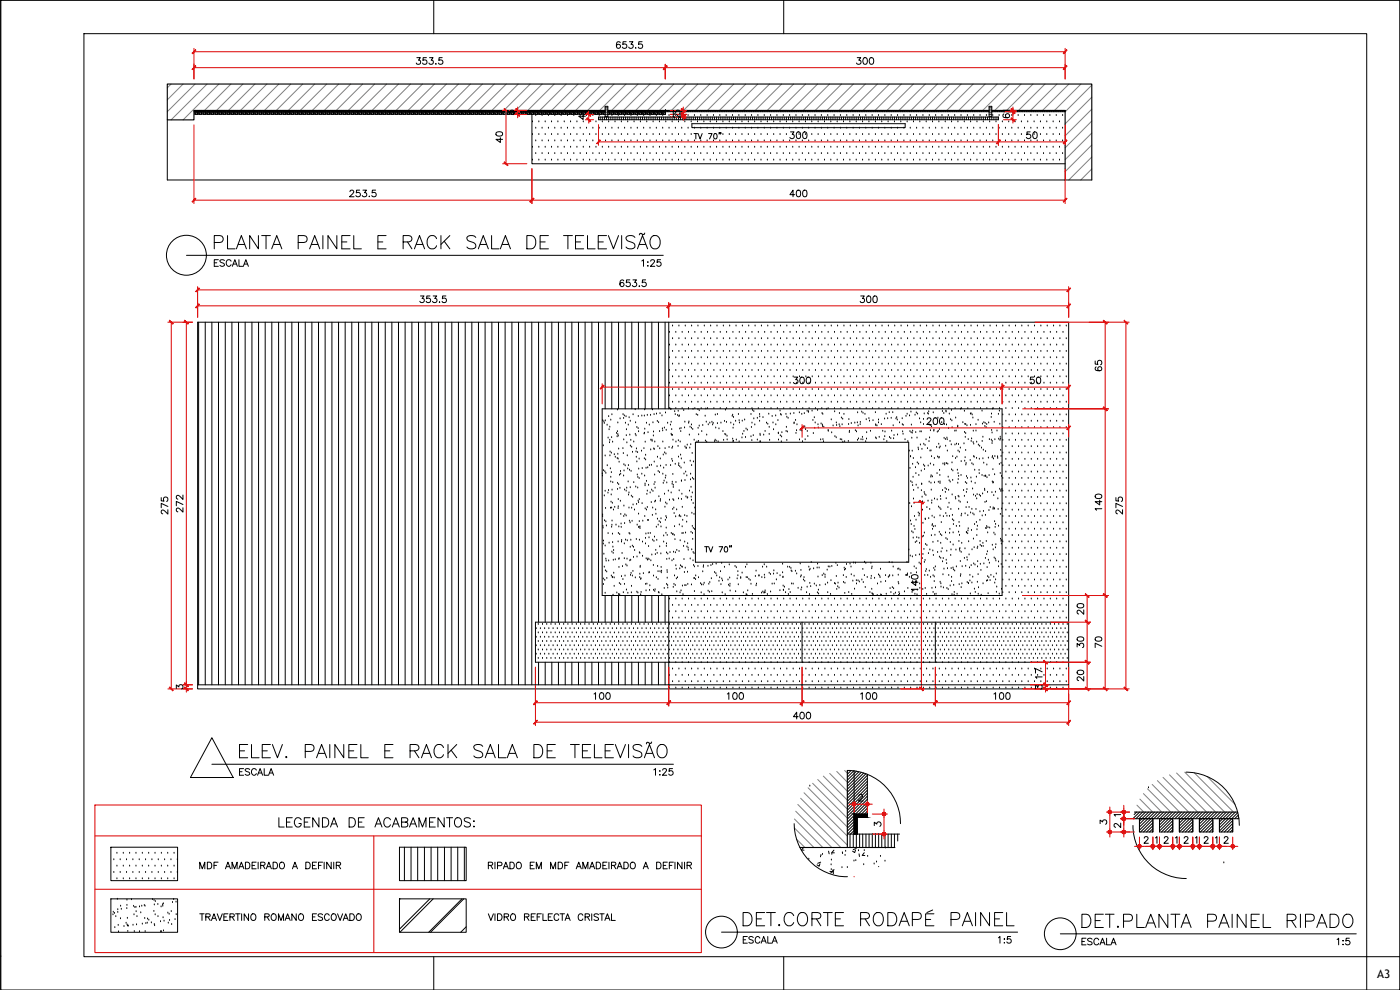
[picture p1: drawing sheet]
<svg xmlns="http://www.w3.org/2000/svg" width="420mm" height="297mm" viewBox="0 0 420 297" stroke-linecap="round" stroke-linejoin="round" font-family="sans-serif">
<defs><g id="words">
<g font-size="8.8">
<text x="63.5" y="75.8">PLANTA PAINEL E RACK SALA DE TELEVISÃO</text>
<text x="70.9" y="228.6">ELEV. PAINEL E RACK SALA DE TELEVISÃO</text>
<text x="222.2" y="279">DET.CORTE RODAPÉ PAINEL</text>
</g>
<text font-size="7.5" x="323.8" y="279.4">DET.PLANTA PAINEL RIPADO</text>
<text font-size="6.2" x="82.9" y="249.4">LEGENDA DE ACABAMENTOS:</text>
<g font-size="5.3">
<text x="184.1" y="15.9">653.5</text>
<text x="152" y="44.1" transform="rotate(-90 152 44.1)">40</text>
<text x="104.1" y="60.3">253.5</text>
<text x="236" y="60.3">400</text>
<text x="63.5" y="81.1">ESCALA 1:25</text>
<text x="125.2" y="92.1">353.5</text>
<text x="257.2" y="92.1">300</text>
<text x="332" y="112.5" transform="rotate(-90 332 112.5)">65</text>
<text x="237.1" y="116.4">300</text>
<text x="308.3" y="116.4">50</text>
<text x="277.3" y="128.8">200</text>
<text x="56.1" y="154.9" transform="rotate(-90 56.1 154.9)">272</text>
<text x="332" y="154.2" transform="rotate(-90 332 154.2)">140</text>
<text x="332" y="195.4" transform="rotate(-90 332 195.4)">70</text>
<text x="314" y="205" transform="rotate(-90 314 205)">17</text>
<text x="237.1" y="217">400</text>
<text x="70.9" y="233.9">ESCALA 1:25</text>
<text x="222.2" y="284.3">ESCALA 1:5</text>
<text x="323.8" y="284.7">ESCALA 1:5</text>
</g>
<g font-size="4.9">
<text x="124.2" y="20.5">353.5</text>
<text x="256.1" y="20.5">300</text>
<text x="236" y="42.7">300</text>
<text x="307.3" y="42.7">50</text>
<text x="185.2" y="87.1">653.5</text>
<text x="51.5" y="155.6" transform="rotate(-90 51.5 155.6)">275</text>
<text x="338" y="155.6" transform="rotate(-90 338 155.6)">275</text>
<text x="326.3" y="185.6" transform="rotate(-90 326.3 185.6)">20</text>
<text x="326.3" y="195.4" transform="rotate(-90 326.3 195.4)">30</text>
<text x="326.3" y="205.7" transform="rotate(-90 326.3 205.7)">20</text>
<text x="177.4" y="211">100</text>
<text x="217.3" y="211">100</text>
<text x="257.5" y="211">100</text>
<text x="297.4" y="211">100</text>
<text x="58.9" y="261.8">MDF AMADEIRADO A DEFINIR</text>
<text x="145.7" y="261.8">RIPADO EM MDF AMADEIRADO A DEFINIR</text>
<text x="58.9" y="277.3">TRAVERTINO ROMANO ESCOVADO</text>
<text x="145.7" y="277.3">VIDRO REFLECTA CRISTAL</text>
</g>
<g font-size="4.4">
<text x="151.3" y="35.6">3</text>
<text x="201.1" y="35.6">3</text>
<text x="172.9" y="37">4</text>
<text x="309.7" y="208.1">3</text>
<text x="261.4" y="249.1">3</text>
</g>
<g font-size="4.4" fill="#d00">
<text x="300.2" y="36.7">6</text>
<text x="51.9" y="208.1">3</text>
</g>
<text font-size="4" x="329.1" y="248.4">3</text>
<text font-size="4" fill="#d00" x="333.4" y="249.4">2</text>
<g font-size="3.5">
<text x="300.2" y="34.9">1</text>
<text x="413.3" y="293.5">A3</text>
</g>
<text font-size="3.5" fill="#d00" x="333.4" y="246.2">1</text>
</g></defs>
<!-- layer: I-HATCH-01 -->
<g fill="none" stroke="#808080" stroke-width=".3">
<path d="M51.4 25.2l-1.2 1.2M54.9 25.2l-4.7 4.8M58.5 25.2l-8.3 8.3M62.1 25.2l-10.7 10.8M65.7 25.2l-10.8 10.8M69.3 25.2l-7.9 7.9M72.9 25.2l-7.9 7.9M76.5 25.2l-7.9 7.9M80.1 25.2l-7.9 7.9M83.7 25.2l-7.9 7.9M87.3 25.2l-7.9 7.9M90.8 25.2l-7.9 7.9"/>
<path d="M94.4 25.2l-7.9 7.9M98 25.2l-7.9 7.9M101.6 25.2l-7.9 7.9M105.2 25.2l-7.9 7.9M108.8 25.2l-7.9 7.9M112.4 25.2l-7.9 7.9M116 25.2l-7.9 7.9M119.6 25.2l-7.9 7.9M123.2 25.2l-7.9 7.9M126.8 25.2l-7.9 7.9M130.4 25.2l-7.9 7.9M134 25.2l-7.9 7.9"/>
<path d="M137.6 25.2l-7.9 7.9M141.2 25.2l-7.9 7.9M144.8 25.2l-8 7.9M148.3 25.2l-7.9 7.9M151.9 25.2l-7.9 7.9M155.5 25.2l-7.9 7.9M159.1 25.2l-7.9 7.9M162.7 25.2l-7.9 7.9M166.3 25.2l-7.9 7.9M169.9 25.2l-7.9 7.9M173.5 25.2l-7.9 7.9M177.1 25.2l-7.9 7.9"/>
<path d="M180.7 25.2l-7.9 7.9M184.3 25.2l-7.9 7.9M187.9 25.2l-7.9 7.9M191.5 25.2l-7.9 7.9M195.1 25.2l-7.9 7.9M198.7 25.2l-7.9 7.9M202.2 25.2l-7.9 7.9M205.8 25.2l-7.9 7.9M209.4 25.2l-7.9 7.9M213 25.2l-7.9 7.9M216.6 25.2l-7.9 7.9M220.2 25.2l-7.9 7.9"/>
<path d="M223.8 25.2l-7.9 7.9M227.4 25.2l-7.9 7.9M231 25.2l-7.9 7.9M234.6 25.2l-7.9 7.9M238.2 25.2l-7.9 7.9M241.8 25.2l-8 7.9M245.4 25.2l-8 7.9M249 25.2l-8 7.9M252.6 25.2l-8 7.9M256.1 25.2l-7.9 7.9M259.7 25.2l-7.9 7.9M263.3 25.2l-7.9 7.9"/>
<path d="M266.9 25.2l-7.9 7.9M270.5 25.2l-7.9 7.9M274.1 25.2l-7.9 7.9M277.7 25.2l-7.9 7.9M281.3 25.2l-7.9 7.9M284.9 25.2l-8 7.9M288.5 25.2l-8 7.9M292.1 25.2l-8 7.9M295.7 25.2l-8 7.9M299.3 25.2l-8 7.9M302.9 25.2l-8 7.9M306.5 25.2l-8 7.9"/>
<path d="M310 25.2l-7.9 7.9M313.6 25.2l-7.9 7.9M317.2 25.2l-7.9 7.9M320.8 25.2l-7.9 7.9M324.4 25.2l-7.9 7.9M327.7 39.9l-8 8M327.7 36.3l-8 8.1M327.7 32.8l-8 8M327.7 29.2l-8 8M327.7 25.6l-8 8M327.7 50.7l-3.3 3.3M327.7 47.1l-6.9 6.9"/>
<path d="M327.7 43.5l-8 8M240.3 239.5l14 14.1M241.3 237.9l13 13M242.5 236.4l11.8 11.7M243.9 235l10.4 10.5M245.4 233.9l8.9 8.9M247.1 232.9l7.2 7.2M249 232.1l5.3 5.3M251.1 231.5l3.2 3.2M253.5 231.2l.8 .8M342.1 239.8l3.8 3.9M343.2 238.1l5.5 5.6"/>
<path d="M344.4 236.7l7 7M345.8 235.4l8.2 8.3M347.3 234.2l9.4 9.5M349 233.2l10.5 10.5M351 232.5l11.1 11.2M353.1 231.9l11.7 11.8M355.6 231.7l11.9 12M358.4 231.9l11.8 11.8M362.2 232.9l8.5 8.5M238.4 248.4l5.9 5.9M238.4 245.7l8.5 8.6M238.8 243.4l10.8 10.9"/>
<path d="M239 251.7l2.6 2.6M239.4 241.4l12.9 12.9M340.5 243.6l.1 .1M341.2 241.6l2.1 2.1"/>
</g>
<!-- layer: I-04 -->
<path d="M181.6 33.1h-123.4v2.9h-8v-10.8h277.5v28.8M182.4 33.1h114.4M297.6 33.1h22.1v20.9M254.3 231.2v23.1M240 254.3h28.6M340.5 243.7h30.9" fill="none" stroke="#000" stroke-width=".34"/>
<!-- layer: I-01 -->
<g fill="none" stroke="#000" stroke-width=".3">
<path d="M58.3 33.1l-.1 .1M58.5 33.5v.8l.8-.8v.8M58.8 33.5l-.3 .3M58.8 33.1l-.3 .4M59.3 34.1l-.3 .2M59.4 33.1l-.4 .4M59.7 33.5v.8l.8-.8v.8M59.9 33.1l-.4 .4M59.9 33.5l-.2 .3M60.5 33.1l-.4 .4M60.5 34.1l-.3 .2M61 33.1l-.4 .4"/>
<path d="M61.6 33.1l-.7 .7M61.7 34.1l-.3 .2M61.7 33.5v.8M62.1 33.1l-1.2 1.2v-.8M62.1 33.5v.8l.8-.8v.8M62.4 33.5l-.3 .3M62.6 33.1l-.4 .4M62.9 34.1l-.3 .2M63.2 33.1l-.5 .4M63.5 33.5l-.2 .3M63.7 33.1l-.4 .4v.8l.8-.8v.8M64.1 34.1l-.3 .2"/>
<path d="M64.2 33.1l-.4 .4M64.5 33.5v.8l.8-.8M64.7 33.5l-.2 .3M64.8 33.1l-.4 .4M65.3 33.1l-.4 .4M65.3 34.1l-.3 .2M65.3 33.5v.8M65.9 33.1l-.5 .4M66.4 33.1l-.7 .7M66.5 34.1l-.3 .2M66.5 33.5v.8M66.9 33.5v.8l.8-.8v.8"/>
<path d="M66.9 33.1l-1.2 1.2v-.8M67.1 33.5l-.2 .3M67.5 33.1l-.4 .4M67.7 34.1l-.3 .2M68 33.1l-.4 .4M68.3 33.5l-.2 .3M68.5 33.1l-.3 .4-.1 .8 .8-.8M68.9 34.1l-.3 .2M68.9 33.5v.8M69.1 33.1l-.4 .4M69.3 33.5v.8l.8-.8v.8M69.6 33.5l-.3 .3"/>
<path d="M69.6 33.1l-.4 .4M70.1 34.1l-.3 .2M70.1 33.1l-.3 .4M70.5 33.5v.8l.8-.8v.8M70.7 33.1l-.4 .4M70.7 33.5l-.2 .3M71.2 33.1l-.4 .4M71.3 34.1l-.3 .2M71.8 33.1l-.4 .4M72.3 33.1l-.6 .7M72.5 34.1l-.3 .2M72.5 33.5v.8"/>
<path d="M72.9 33.1l-1.2 1.2v-.8M72.9 33.5v.8l.8-.8v.8M73.2 33.5l-.3 .3M73.4 33.1l-.4 .4M73.7 34.1l-.3 .2M73.9 33.1l-.4 .4M74.3 33.5l-.2 .3M74.5 33.1l-.4 .4v.8l.8-.8v.8M74.9 34.1l-.3 .2M75 33.1l-.4 .4M75.3 33.5v.8l.8-.8v.8M75.6 33.1l-.5 .4"/>
<path d="M75.6 33.5l-.3 .3M76.1 33.1l-.4 .4M76.1 34.1l-.3 .2M76.5 33.5v.8l.8-.8M76.6 33.1l-.4 .4M77.2 33.1l-.7 .7M77.3 34.1l-.3 .2M77.3 33.5v.8M77.7 33.1l-.4 .4M77.7 33.5v.8l.8-.8v.8M77.9 33.5l-.2 .3M78.2 33.1l-.3 .4"/>
<path d="M78.5 34.1l-.3 .2M78.8 33.1l-.4 .4M79.2 33.5l-.3 .3M79.3 33.1l-.4 .4v.8l.8-.8v.8M79.7 34.1l-.3 .2M79.9 33.1l-.4 .4M80.1 33.5v.8l.8-.8v.8M80.3 33.5l-.2 .3M80.4 33.1l-.4 .4M80.9 34.1l-.3 .2M80.9 33.1l-.3 .4M81.3 33.5v.8l.8-.8"/>
<path d="M81.5 33.1l-.4 .4M81.5 33.5l-.2 .3M82 33.1l-.4 .4M82.1 34.1l-.3 .2M82.5 33.5v.8l.8-.8v.8M82.6 33.1l-.4 .4-.1 .8M82.8 33.5l-.3 .3M83.1 33.1l-.4 .4M83.3 34.1l-.3 .2M83.7 33.1l-.5 .4M83.7 33.5v.8l.8-.8v.8M83.9 33.5l-.2 .3"/>
<path d="M84.2 33.1l-.4 .4M84.5 34.1l-.3 .2M84.7 33.1l-.4 .4M84.9 33.5v.8l.8-.8M85.1 33.5l-.2 .3M85.3 33.1l-.5 .4M85.7 34.1l-.3 .2M85.7 33.5v.8M85.8 33.1l-.4 .4M86.1 33.5v.8l.8-.8v.8M86.3 33.1l-.4 .4M86.4 33.5l-.3 .3"/>
<path d="M86.9 33.1l-.4 .4M86.9 34.1l-.3 .2M87.4 33.1l-.4 .4M87.9 33.1l-.6 .7M88.1 34.1l-.3 .2M88.1 33.5v.8M88.5 33.1l-1.2 1.2v-.8M88.5 33.5v.8l.8-.8M88.7 33.5l-.2 .3M89 33.1l-.4 .4M89.3 34.1l-.3 .2M89.3 33.5v.8"/>
<path d="M89.6 33.1l-.4 .4M90 33.5l-.3 .3M90.1 33.1l-.4 .4v.8l.8-.8v.8M90.5 34.1l-.3 .2M90.6 33.1l-.3 .4M90.9 33.5v.8l.8-.8v.8M91.1 33.5l-.2 .3M91.2 33.1l-.4 .4M91.7 34.1l-.3 .2M91.7 33.1l-.4 .4M92.1 33.5v.8l.8-.8M92.2 33.1l-.3 .4"/>
<path d="M92.8 33.1l-.7 .7M92.9 34.1l-.3 .2M92.9 33.5v.8M93.3 33.5v.8l.8-.8v.8M93.3 33.1l-.4 .4M93.6 33.5l-.3 .3M93.9 33.1l-.4 .4M94.1 34.1l-.3 .2M94.4 33.1l-.4 .4M94.5 33.5v.8l.8-.8v.8M94.7 33.5l-.2 .3M95 33.1l-.4 .4"/>
<path d="M95.3 34.1l-.3 .2M95.5 33.1l-.4 .4M95.7 33.5v.8l.8-.8v.8M96 33.5l-.3 .3M96 33.1l-.4 .4M96.5 34.1l-.3 .2M96.6 33.1l-.4 .4M96.9 33.5v.8l.8-.8v.8M97.1 33.1l-.4 .4M97.2 33.5l-.3 .3M97.7 33.1l-.5 .4M97.7 34.1l-.3 .2"/>
<path d="M98.1 33.5v.8l.8-.8v.8M98.2 33.1l-.4 .4M98.7 33.1l-.6 .7M98.9 34.1l-.3 .2M99.3 33.1l-.5 .4M99.3 33.5v.8l.8-.8v.8M99.6 33.5l-.3 .3M99.8 33.1l-.4 .4M100.1 34.1l-.3 .2M100.3 33.1l-.4 .4M100.8 33.5l-.3 .3M100.9 33.1l-.4 .4v.8l.8-.8v.8"/>
<path d="M101.3 34.1l-.3 .2M101.4 33.1l-.4 .4M101.7 33.5v.8l.8-.8v.8M101.9 33.1l-.3 .4M101.9 33.5l-.2 .3M102.5 33.1l-.4 .4M102.5 34.1l-.3 .2M102.9 33.5v.8l.8-.8M103 33.1l-.4 .4M103.6 33.1l-.7 .7M103.7 34.1l-.3 .2M103.7 33.5v.8"/>
<path d="M104.1 33.1l-.4 .4M104.1 33.5v.8l.8-.8v.8M104.6 33.1l-.5 .7M104.9 34.1l-.3 .2M105.2 33.1l-.4 .4M105.5 33.5l-.2 .3M105.7 33.1l-.4 .4v.8l.8-.8M106.1 34.1l-.3 .2M106.1 33.5v.8M106.3 33.1l-.4 .4M106.5 33.5v.8l.8-.8v.8M106.8 33.5l-.3 .3"/>
<path d="M106.8 33.1l-.4 .4M107.3 34.1l-.3 .2M107.4 33.1l-.5 .4M107.9 33.1l-.4 .4M108 33.5l-.3 .3M108.4 33.1l-.4 .4M108.5 34.1l-.3 .2M108.5 33.5v.8M108.9 33.5v.8l.8-.8v.8M109 33.1l-1.3 1.2v-.8M109.1 33.5l-.2 .3M109.5 33.1l-.4 .4"/>
<path d="M109.7 34.1l-.3 .2M110 33.1l-.4 .4M110.1 33.5v.8l.8-.8v.8M110.4 33.5l-.3 .3M110.6 33.1l-.4 .4M110.9 34.1l-.3 .2M111.1 33.1l-.4 .4M111.5 33.5l-.2 .3M111.7 33.1l-.4 .4v.8l.8-.8v.8M112.1 34.1l-.3 .2M112.2 33.1l-.4 .4M112.5 33.5v.8l.8-.8v.8"/>
<path d="M112.7 33.1l-.3 .4M112.7 33.5l-.2 .3M113.3 33.1l-.4 .4M113.3 34.1l-.3 .2M113.8 33.1l-.4 .4M114.3 33.1l-.6 .7M114.5 34.1l-.3 .2M114.5 33.5v.8M114.9 33.1l-1.2 1.2v-.8M114.9 33.5v.8l.8-.8v.8M115.1 33.5l-.2 .3M115.4 33.1l-.4 .4"/>
<path d="M115.7 34.1l-.3 .2M116 33.1l-.4 .4M116.4 33.5l-.3 .3M116.5 33.1l-.4 .4v.8l.8-.8v.8M116.9 34.1l-.3 .2M117.1 33.1l-.5 .4M117.3 33.5v.8l.8-.8v.8M117.6 33.5l-.3 .3M117.6 33.1l-.4 .4M118.1 33.1l-.4 .4M118.1 34.1l-.3 .2M118.5 33.5v.8l.8-.8v.8"/>
<path d="M118.7 33.1l-.4 .4M119.2 33.1l-.7 .7M119.3 34.1l-.3 .2M119.7 33.5v.8l.8-.8v.8M119.8 33.1l-.5 .4M120 33.5l-.3 .3M120.3 33.1l-.4 .4M120.5 34.1l-.3 .2M120.8 33.1l-.4 .4M120.9 33.5v.8l.8-.8v.8M121.2 33.5l-.3 .3M121.4 33.1l-.5 .4"/>
<path d="M121.7 34.1l-.2 .2M121.9 33.1l-.4 .4M122.1 33.5v.8l.8-.8v.8M122.3 33.5l-.2 .3M122.4 33.1l-.4 .4M122.9 34.1l-.3 .2M123 33.1l-.4 .4M123.3 33.5v.8l.8-.8v.8M123.5 33.1l-.4 .4M124 33.1l-.7 .7M124.1 34.1l-.3 .2M124.5 33.5v.8l.8-.8"/>
<path d="M124.6 33.1l-.4 .4M124.8 33.5l-.3 .3M125.1 33.1l-.4 .4M125.3 34.1l-.2 .2M125.3 33.5v.8M125.7 33.1l-.4 .4M125.7 33.5v.8l.8-.8v.8M125.9 33.5l-.2 .3M126.2 33.1l-.4 .4M126.5 34.1l-.3 .2M126.7 33.1l-.3 .4M126.9 33.5v.8l.8-.8v.8"/>
<path d="M127.2 33.5l-.3 .3M127.3 33.1l-.4 .4M127.7 34.1l-.3 .2M127.8 33.1l-.4 .4M128.1 33.5v.8l.8-.8v.8M128.4 33.1l-.4 .4M128.4 33.5l-.3 .3M128.9 33.1l-.4 .4M128.9 34.1l-.2 .2M129.3 33.5v.8l.8-.8M129.5 33.1l-.5 .4M130 33.1l-.7 .7"/>
<path d="M130.1 34.1l-.3 .2M130.1 33.5v.8M130.5 33.1l-.4 .4M130.5 33.5v.8l.8-.8v.8M130.8 33.5l-.3 .3M131.1 33.1l-.5 .4M131.3 34.1l-.3 .2M131.6 33.1l-.4 .4M131.7 33.5v.8l.8-.8v.8M132 33.5l-.3 .3M132.1 33.1l-.4 .4M132.5 34.1l-.3 .2"/>
<path d="M132.7 33.1l-.4 .4M132.9 33.5v.8l.8-.8v.8M133.1 33.5l-.2 .3M133.2 33.1l-.4 .4M133.7 34.1l-.3 .2M133.8 33.1l-.4 .4M134.1 33.5v.8l.8-.8v.8M134.3 33.1l-.4 .4M134.4 33.5l-.3 .3M134.8 33.1l-.3 .4M134.9 34.1l-.3 .2M135.3 33.5v.8l.8-.8v.8"/>
<path d="M135.4 33.1l-.4 .4M135.6 33.5l-.3 .3M135.9 33.1l-.4 .4M136.1 34.1l-.3 .2M136.4 33.1l-.3 .4M136.8 33.5l-.3 .3M137 33.1l-.4 .4-.1 .8 .8-.8v.8M137.3 34.1l-.3 .2M137.5 33.1l-.4 .4M138 33.5l-.3 .3M138 33.1l-.3 .4v.8l.8-.8v.8M138.5 34.1l-.3 .2"/>
<path d="M138.6 33.1l-.4 .4M138.9 33.5v.8l.8-.8v.8M139.1 33.1l-.4 .4M139.1 33.5l-.2 .3M139.7 33.1l-.4 .4M139.7 34.1l-.3 .2M140.1 33.5v.8l.8-.8M140.2 33.1l-.4 .4M140.8 33.1l-.7 .7M140.9 34.1l-.3 .2M140.9 33.5v.8M141.3 33.1l-.4 .4"/>
<path d="M141.3 33.5v.8l.8-.8v.8M141.6 33.5l-.3 .3M141.9 33.1l-.5 .4M142.1 34.1l-.2 .2M142.4 33.1l-.4 .4M142.7 33.5l-.2 .3M142.9 33.1l-.4 .4v.8l.8-.8v.8M143.3 34.1l-.3 .2M143.5 33.1l-.5 .4M143.7 33.5v.8l.8-.8v.8M144 33.1l-.4 .4M144 33.5l-.3 .3"/>
<path d="M144.5 33.1l-.4 .4M144.5 34.1l-.3 .2M144.9 33.5v.8l.8-.8v.8M145.1 33.1l-.4 .4M145.6 33.1l-.7 .7M145.7 34.1l-.2 .2M146.1 33.1l-.3 .4M146.1 33.5v.8l.8-.8v.8M146.3 33.5l-.2 .3M146.7 33.1l-.4 .4M146.9 34.1l-.3 .2M147.2 33.1l-.4 .4"/>
<path d="M147.6 33.5l-.3 .3M147.8 33.1l-.4 .4-.1 .8 .8-.8v.8M148.1 34.1l-.3 .2M148.3 33.1l-.4 .4M148.8 33.5l-.3 .3M148.8 33.1l-.3 .4v.8l.8-.8v.8M149.3 34.1l-.2 .2M149.4 33.1l-.4 .4M149.7 33.5v.8l.8-.8M149.9 33.1l-.4 .4M149.9 33.5l-.2 .3M156.9 34.3l.8-.8v.8"/>
<path d="M157.2 33.5l-.3 .3M157.5 33.1l-.4 .4M157.7 34.1l-.3 .2M158 33.1l-.4 .4M158.1 33.5v.8l.8-.8v.8M158.4 33.5l-.3 .3M158.5 33.1l-.3 .4M158.9 34.1l-.3 .2M159.1 33.1l-.4 .4M159.3 33.5v.8l.8-.8v.8M159.6 33.5l-.3 .3M159.6 33.1l-.4 .4"/>
<path d="M159.8 36.6h.1M160.1 34.1l-.2 .2M160.1 33.1l-.3 .4M160.5 33.5v.8l.8-.8v.8M160.7 33.1l-.4 .4M160.8 34.7h.1M160.8 38.5h.1M160.8 33.5l-.3 .3M161.2 33.1l-.4 .4M161.3 34.1l-.3 .2M161.7 36.6h.1M161.7 33.5v.8l.8-.8"/>
<path d="M161.8 33.1l-.4 .4M162 33.5l-.3 .3M162.3 33.1l-.4 .4M162.5 34.1l-.3 .2M162.5 33.5v.8M162.7 34.7h.1M162.7 38.5h.1M162.9 33.1l-.4 .4M163.2 33.5l-.3 .3M163.4 33.1l-.4 .4-.1 .8 .8-.8v.8M163.6 36.6h.1M163.7 34.1l-.3 .2"/>
<path d="M163.9 33.1l-.4 .4M164.1 33.5v.8l.8-.8v.8M164.4 33.5l-.3 .3M164.5 33.1l-.4 .4M164.6 34.7h.1M164.6 38.5h.1M164.9 34.1l-.3 .2M165 33.1l-.4 .4M165.3 33.5v.8l.8-.8v.8M165.5 36.6h.1M165.6 33.1l-.5 .4M165.6 33.5l-.3 .3"/>
<path d="M166.1 33.1l-.4 .4M166.1 34.1l-.2 .2M166.5 34.7h.1M166.5 38.5h.1M166.5 33.5v.8l.8-.8M166.6 33.1l-.4 .4M167.2 33.1l-.7 .7M167.3 34.1l-.3 .2M167.3 33.5v.8M167.4 36.6h.1M167.7 33.1l-.4 .4M167.7 33.5v.8l.8-.8v.8"/>
<path d="M168 33.5l-.3 .3M168.2 33.1l-.3 .4M168.4 34.7h.1M168.4 38.5h.1M168.5 34.1l-.3 .2M168.8 33.1l-.4 .4M169.2 33.5l-.3 .3M169.3 36.6h.1M169.3 33.1l-.4 .4v.8l.8-.8v.8M169.7 34.1l-.2 .2M169.8 33.1l-.3 .4M170.1 33.5v.8l.8-.8v.8"/>
<path d="M170.3 34.7h.1M170.3 38.5h.1M170.3 33.5l-.2 .3M170.4 33.1l-.4 .4M170.9 33.1l-.4 .4M170.9 34.1l-.3 .2M171.2 36.6h.1M171.5 33.1l-.4 .4M178.5 33.1l-.4 .4M178.5 33.5v.8l.8-.8v.8M178.8 33.5l-.3 .3M178.9 36.6h.1"/>
<path d="M179 33.1l-.4 .4M179.3 34.1l-.3 .2M179.6 33.1l-.4 .4M179.8 34.7h.1M179.8 38.5h.1M180 33.5l-.3 .3M180.1 33.1l-.4 .4v.8l.8-.8v.8M180.1 35.1v.8M180.5 34.1l-.2 .2M180.6 33.1l-.3 .4M180.8 36.6h.1M180.8 35.1v.8"/>
<path d="M180.9 33.5v.8l.7-.7h.8M181.2 33.1l-.4 .4M181.2 33.5l-.3 .3M181.4 35.1v.8M181.6 32.4h.8M181.6 33h.8M181.6 34.3h.8M181.6 34.9h.8M181.6 33.2l-.3 .3M181.6 34.1l-.2 .2M181.7 38.5h.1M182 35.1v.8"/>
<path d="M182.7 36.6h.1M182.7 35.1v.8M182.8 33.1l-.4 .4M182.9 34.1l-.3 .2M182.9 33.5l-.5 .5M182.9 33.5v.8M183.3 35.1v.8M183.3 33.1l-.4 .4M183.3 33.5v.8l.8-.8v.8M183.6 33.5l-.3 .3M183.6 34.7h.1M183.6 38.5h.1"/>
<path d="M183.9 33.1l-.4 .4M183.9 35.1v.8M184.1 34.1l-.2 .2M184.4 33.1l-.4 .4M184.6 36.6h.1M184.6 35.1v.8M184.8 33.5l-.3 .3M185 33.1l-.5 .4v.8l.8-.8v.8M185.2 35.1v.8M185.3 34.1l-.3 .2M185.5 33.1l-.4 .4M185.5 34.7h.1"/>
<path d="M185.5 38.5h.1M185.7 33.5v.8l.8-.8v.8M185.8 35.1v.8M186 33.5l-.3 .3M186 33.1l-.4 .4M186.5 36.6h.1M186.5 35.1v.8M186.5 34.1l-.2 .2M186.6 33.1l-.4 .4M186.9 33.5v.8l.8-.8v.8M187.1 35.1v.8M187.1 33.1l-.4 .4"/>
<path d="M187.2 33.5l-.3 .3M187.5 34.7h.1M187.5 38.5h.1M187.7 33.1l-.5 .4M187.7 34.1l-.2 .2M187.7 35.1v.8M188.1 33.5v.8l.8-.8v.8M188.2 33.1l-.4 .4M188.4 36.6h.1M188.4 35.1v.8M188.4 33.5l-.3 .3M188.7 33.1l-.4 .4"/>
<path d="M188.9 34.1l-.3 .2M189 35.1v.8M189.3 33.1l-.5 .4M189.3 33.5v.8l.8-.8v.8M189.4 34.7h.1M189.4 38.5h.1M189.6 33.5l-.3 .3M189.7 35.1v.8M189.8 33.1l-.4 .4M190.1 34.1l-.2 .2M190.3 36.6h.1M190.3 35.1v.8"/>
<path d="M190.3 33.1l-.4 .4M190.5 33.5v.8l.8-.8v.8M190.8 33.5l-.3 .3M190.9 33.1l-.4 .4M190.9 35.1v.8M191.3 34.7h.1M191.3 38.5h.1M191.3 34.1l-.2 .2M191.4 33.1l-.4 .4M191.6 35.1v.8M191.7 33.5v.8l.8-.8v.8M191.9 33.1l-.3 .4"/>
<path d="M192 33.5l-.3 .3M192.2 36.6h.1M192.2 35.1v.8M192.5 33.1l-.4 .4M192.5 34.1l-.3 .2M192.8 35.1v.8M193 33.1l-.4 .4M193.2 34.7h.1M193.2 38.5h.1M193.5 35.1v.8M193.6 33.1l-.7 .7M193.7 34.1l-.2 .2"/>
<path d="M193.7 33.5v.8M194.1 36.6h.1M194.1 35.1v.8M194.1 33.1l-1.2 1.2v-.8M194.1 33.5v.8l.8-.8v.8M194.4 33.5l-.3 .3M194.6 33.1l-.3 .4M194.7 35.1v.8M194.9 34.1l-.3 .2M195.1 34.7h.1M195.1 38.5h.1M195.2 33.1l-.4 .4"/>
<path d="M195.4 35.1v.8M195.6 33.5l-.3 .3M195.7 33.1l-.4 .4v.8l.8-.8v.8M196 36.6h.1M196 35.1v.8M196.1 34.1l-.3 .2M196.3 33.1l-.4 .4M196.5 33.5v.8l.8-.8v.8M196.6 35.1v.8M196.8 33.5l-.3 .3M196.8 33.1l-.4 .4M197 34.7h.1"/>
<path d="M197 38.5h.1M197.3 35.1v.8M197.3 34.1l-.2 .2M197.4 33.1l-.5 .4M197.7 33.5v.8l.8-.8M197.9 33.1l-.4 .4M197.9 36.6h.1M197.9 35.1v.8M198 33.5l-.3 .3M198.4 33.1l-.4 .4M198.5 33.5v.8M198.5 35.1v.8"/>
<path d="M198.5 34.1l-.3 .2M198.9 34.7h.1M198.9 38.5h.1M198.9 33.5v.8l.8-.8M199 33.1l-.5 .4M199.2 35.1v.8M199.2 33.5l-.3 .3M199.5 33.1l-.4 .4M199.7 34.1l-.3 .2M200.8 38.5h.1M202.7 38.5h.1M204.6 38.5h.1"/>
<path d="M206.5 38.5h.1M207.1 33.1l-.5 .4M207.4 36.6h.1M207.4 35.1v.8M207.6 33.1l-.4 .4M207.6 37.1h64.1v1.2h-64.1zM208.1 35.1v.8M208.1 33.1l-.4 .4M208.4 34.7h.1M208.4 38.5h.1M208.7 33.1l-.4 .4M208.7 35.1v.8"/>
<path d="M209.2 33.1l-.4 .4M209.3 36.6h.1M209.3 35.1v.8M209.8 33.1l-.5 .4M210 35.1v.8M210.3 33.1l-.4 .4M210.3 34.7h.1M210.3 38.5h.1M210.6 35.1v.8M210.8 33.1l-.4 .4M211.2 36.6h.1M211.2 35.1v.8"/>
<path d="M211.4 33.1l-.5 .4M211.9 35.1v.8M211.9 33.1l-.4 .4M212.2 34.7h.1M212.2 38.5h.1M212.4 33.1l-.4 .4M212.5 35.1v.8M213 33.1l-.4 .4M213.1 36.6h.1M213.1 35.1v.8M213.5 33.1l-.4 .4M213.8 35.1v.8"/>
<path d="M214 33.1l-.3 .4M214.1 34.7h.1M214.1 38.5h.1M214.4 35.1v.8M214.6 33.1l-.4 .4M215.1 36.6h.1M215.1 35.1v.8M215.1 33.1l-.4 .4M215.7 35.1v.8M215.7 33.1l-.4 .4M216 34.7h.1M216 38.5h.1"/>
<path d="M216.2 33.1l-.4 .4M216.3 35.1v.8M216.7 33.1l-.3 .4M217 36.6h.1M217 35.1v.8M217.3 33.1l-.4 .4M217.6 35.1v.8M217.8 33.1l-.4 .4M217.9 34.7h.1M217.9 38.5h.1M218.2 35.1v.8M218.4 33.1l-.4 .4"/>
<path d="M218.9 36.6h.1M218.9 35.1v.8M218.9 33.1l-.4 .4M219.5 33.1l-.5 .4M219.5 35.1v.8M219.8 34.7h.1M219.8 38.5h.1M220 33.1l-.4 .4M220.1 35.1v.8M220.5 33.1l-.4 .4M220.8 36.6h.1M220.8 35.1v.8"/>
<path d="M221.1 33.1l-.5 .4M221.4 35.1v.8M221.6 33.1l-.4 .4M221.7 34.7h.1M221.7 38.5h.1M222 35.1v.8M222.1 33.1l-.4 .4M222.7 36.6h.1M222.7 35.1v.8M222.7 33.1l-.4 .4M223.2 33.1l-.4 .4M223.3 35.1v.8"/>
<path d="M223.6 34.7h.1M223.6 38.5h.1M223.8 33.1l-.4 .4M223.9 35.1v.8M224.3 33.1l-.4 .4M224.6 36.6h.1M224.6 35.1v.8M224.8 33.1l-.3 .4M225.2 35.1v.8M225.4 33.1l-.4 .4M225.6 34.7h.1M225.6 38.5h.1"/>
<path d="M225.8 35.1v.8M225.9 33.1l-.4 .4M226.4 33.1l-.3 .4M226.5 36.6h.1M226.5 35.1v.8M227 33.1l-.4 .4M227.1 35.1v.8M227.5 34.7h.1M227.5 38.5h.1M227.5 33.1l-.4 .4M227.8 35.1v.8M228 33.1l-.3 .4"/>
<path d="M228.4 36.6h.1M228.4 35.1v.8M228.6 33.1l-.4 .4M229 35.1v.8M229.2 33.1l-.5 .4M229.4 34.7h.1M229.4 38.5h.1M229.7 35.1v.8M229.7 33.1l-.4 .4M230.2 33.1l-.4 .4M230.3 36.6h.1M230.3 35.1v.8"/>
<path d="M230.8 33.1l-.4 .4M230.9 35.1v.8M231.3 34.7h.1M231.3 38.5h.1M231.3 33.1l-.4 .4M231.6 35.1v.8M231.8 33.1l-.4 .4M232.2 36.6h.1M232.2 35.1v.8M232.4 33.1l-.4 .4M232.8 35.1v.8M232.9 33.1l-.4 .4"/>
<path d="M233.2 34.7h.1M233.2 38.5h.1M233.5 35.1v.8M233.5 33.1l-.5 .4M234 33.1l-.4 .4M234.1 36.6h.1M234.1 35.1v.8M234.5 33.1l-.4 .4M234.7 35.1v.8M235.1 34.7h.1M235.1 33.1l-.4 .4M235.4 35.1v.8"/>
<path d="M235.6 33.1l-.4 .4M236 36.6h.1M236 35.1v.8M236.1 33.1l-.3 .4M236.6 35.1v.8M236.7 33.1l-.4 .4M237 34.7h.1M237.2 33.1l-.4 .4M237.3 35.1v.8M237.7 33.1l-.3 .4M237.9 36.6h.1M237.9 35.1v.8"/>
<path d="M238.3 33.1l-.4 .4M238.5 35.1v.8M238.8 33.1l-.3 .4M238.9 34.7h.1M239.2 35.1v.8M239.4 33.1l-.4 .4M239.8 36.6h.1M239.8 35.1v.8M239.9 33.1l-.4 .4M240.5 35.1v.8M240.5 33.1l-.4 .4M240.8 34.7h.1"/>
<path d="M241 33.1l-.4 .4M241.1 35.1v.8M241.6 33.1l-.5 .4M241.7 36.6h.1M241.7 35.1v.8M242.1 33.1l-.4 .4M242.4 35.1v.8M242.6 33.1l-.4 .4M242.7 34.7h.1M243 35.1v.8M243.2 33.1l-.5 .4M243.6 36.6h.1"/>
<path d="M243.6 35.1v.8M243.7 33.1l-.4 .4M244.2 33.1l-.4 .4M244.3 35.1v.8M244.6 34.7h.1M244.8 33.1l-.4 .4M244.9 35.1v.8M245.3 33.1l-.4 .4M245.5 36.6h.1M245.5 35.1v.8M245.8 33.1l-.4 .4M246.2 35.1v.8"/>
<path d="M246.4 33.1l-.4 .4M246.5 34.7h.1M246.5 38.5h.1M246.8 35.1v.8M246.9 33.1l-.4 .4M247.4 36.6h.1M247.4 35.1v.8M247.5 33.1l-.4 .4M248 33.1l-.4 .4M248.1 35.1v.8M248.4 34.7h.1M248.4 38.5h.1"/>
<path d="M248.5 33.1l-.3 .4M248.7 35.1v.8M249.1 33.1l-.4 .4M249.3 36.6h.1M249.3 35.1v.8M249.6 33.1l-.4 .4M250 35.1v.8M250.1 33.1l-.3 .4M250.3 34.7h.1M250.3 38.5h.1M250.6 35.1v.8M250.7 33.1l-.4 .4"/>
<path d="M251.2 36.6h.1M251.2 35.1v.8M251.2 33.1l-.4 .4M251.8 33.1l-.4 .4M251.9 35.1v.8M252.2 34.7h.1M252.2 38.5h.1M252.3 33.1l-.4 .4M252.5 35.1v.8M252.9 33.1l-.5 .4M253.2 36.6h.1M253.2 35.1v.8"/>
<path d="M253.4 33.1l-.4 .4M253.8 35.1v.8M253.9 33.1l-.4 .4M254.1 34.7h.1M254.1 38.5h.1M254.4 35.1v.8M254.5 33.1l-.4 .4M255 33.1l-.4 .4M255.1 36.6h.1M255.1 35.1v.8M255.6 33.1l-.5 .4M255.7 35.1v.8"/>
<path d="M256 34.7h.1M256 38.5h.1M256.1 33.1l-.4 .4M256.3 35.1v.8M256.6 33.1l-.4 .4M257 36.6h.1M257 35.1v.8M257.2 33.1l-.4 .4M257.6 35.1v.8M257.7 33.1l-.4 .4M257.9 34.7h.1M257.9 38.5h.1"/>
<path d="M258.2 35.1v.8M258.2 33.1l-.3 .4M258.8 33.1l-.4 .4M258.9 36.6h.1M258.9 35.1v.8M259.3 33.1l-.4 .4M259.5 35.1v.8M259.8 34.7h.1M259.8 38.5h.1M259.8 33.1l-.3 .4M260.1 35.1v.8M260.4 33.1l-.4 .4"/>
<path d="M260.8 36.6h.1M260.8 35.1v.8M260.9 33.1l-.4 .4M261.4 35.1v.8M261.5 33.1l-.4 .4M261.7 34.7h.1M261.7 38.5h.1M262 33.1l-.4 .4M262.1 35.1v.8M262.6 33.1l-.4 .4M262.7 36.6h.1M262.7 35.1v.8"/>
<path d="M263.1 33.1l-.4 .4M263.4 35.1v.8M263.7 34.7h.1M263.7 38.5h.1M263.7 33.1l-.5 .4M264 35.1v.8M264.2 33.1l-.4 .4M264.6 36.6h.1M264.6 35.1v.8M264.7 33.1l-.4 .4M265.3 35.1v.8M265.3 33.1l-.5 .4"/>
<path d="M265.6 34.7h.1M265.6 38.5h.1M265.8 33.1l-.4 .4M265.9 35.1v.8M266.3 33.1l-.4 .4M266.5 36.6h.1M266.5 35.1v.8M266.9 33.1l-.5 .4M267.2 35.1v.8M267.4 33.1l-.4 .4M267.5 34.7h.1M267.5 38.5h.1"/>
<path d="M267.8 35.1v.8M267.9 33.1l-.4 .4M268.4 36.6h.1M268.4 35.1v.8M268.5 33.1l-.4 .4M269 33.1l-.4 .4M269.1 35.1v.8M269.4 34.7h.1M269.4 38.5h.1M269.6 33.1l-.4 .4M269.7 35.1v.8M270.1 33.1l-.4 .4"/>
<path d="M270.3 36.6h.1M270.3 35.1v.8M270.6 33.1l-.3 .4M271 35.1v.8M271.2 33.1l-.4 .4M271.3 34.7h.1M271.3 38.5h.1M271.6 35.1v.8M271.7 33.1l-.4 .4M272.2 36.6h.1M272.2 35.1v.8M272.2 33.1l-.3 .4"/>
<path d="M272.8 33.1l-.4 .4M272.9 35.1v.8M273.2 34.7h.1M273.2 38.5h.1M273.3 33.1l-.4 .4M273.5 35.1v.8M273.9 33.1l-.4 .4M274.2 36.6h.1M274.2 35.1v.8M274.4 33.1l-.4 .4M274.8 35.1v.8M275 33.1l-.5 .4"/>
<path d="M275.1 34.7h.1M275.1 38.5h.1M275.4 35.1v.8M275.5 33.1l-.4 .4M276 33.1l-.4 .4M276.1 36.6h.1M276.1 35.1v.8M276.6 33.1l-.4 .4M276.7 35.1v.8M277 34.7h.1M277 38.5h.1M277.1 33.1l-.4 .4"/>
<path d="M277.3 35.1v.8M277.7 33.1l-.5 .4M278 36.6h.1M278 35.1v.8M278.2 33.1l-.4 .4M278.6 35.1v.8M278.7 33.1l-.4 .4M278.9 34.7h.1M278.9 38.5h.1M279.2 35.1v.8M279.3 33.1l-.5 .4M279.8 33.1l-.4 .4"/>
<path d="M279.9 36.6h.1M279.9 35.1v.8M280.3 33.1l-.3 .4M280.5 35.1v.8M280.8 34.7h.1M280.8 38.5h.1M280.9 33.1l-.4 .4M281.1 35.1v.8M281.4 33.1l-.4 .4M281.8 36.6h.1M281.8 35.1v.8M281.9 33.1l-.3 .4"/>
<path d="M282.4 35.1v.8M282.5 33.1l-.4 .4M282.7 34.7h.1M282.7 38.5h.1M283 35.1v.8M283 33.1l-.4 .4M283.6 33.1l-.4 .4M283.7 36.6h.1M283.7 35.1v.8M284.1 33.1l-.4 .4M284.3 35.1v.8M284.6 34.7h.1"/>
<path d="M284.6 38.5h.1M284.6 33.1l-.3 .4M284.9 35.1v.8M285.2 33.1l-.4 .4M285.6 36.6h.1M285.6 35.1v.8M285.7 33.1l-.4 .4M286.2 35.1v.8M286.3 33.1l-.4 .4M286.5 34.7h.1M286.5 38.5h.1M286.8 33.1l-.4 .4"/>
<path d="M286.9 35.1v.8M287.4 33.1l-.5 .4M287.5 36.6h.1M287.5 35.1v.8M287.9 33.1l-.4 .4M288.1 35.1v.8M288.4 34.7h.1M288.4 38.5h.1M288.4 33.1l-.4 .4M288.8 35.1v.8M289 33.1l-.5 .4M289.4 36.6h.1"/>
<path d="M289.4 35.1v.8M289.5 33.1l-.4 .4M290 35.1v.8M290 33.1l-.4 .4M290.3 34.7h.1M290.3 38.5h.1M290.6 33.1l-.4 .4M290.7 35.1v.8M291.1 33.1l-.4 .4M291.3 36.6h.1M291.3 35.1v.8M291.7 33.1l-.4 .4"/>
<path d="M291.9 35.1v.8M292.2 33.1l-.4 .4M292.2 34.7h.1M292.2 38.5h.1M292.6 35.1v.8M292.7 33.1l-.3 .4M293.2 36.6h.1M293.2 35.1v.8M293.3 33.1l-.4 .4M293.8 33.1l-.4 .4M293.8 35.1v.8M294.1 34.7h.1"/>
<path d="M294.1 38.5h.1M294.3 33.1l-.3 .4M294.5 35.1v.8M294.9 33.1l-.4 .4M295.1 36.6h.1M295.1 35.1v.8M295.4 33.1l-.4 .4M295.7 35.1v.8M296 33.1l-.4 .4M296 34.7h.1M296 38.5h.1M296.4 35.1v.8"/>
<path d="M296.5 33.1l-.4 .4M296.8 32.4h.8M296.8 33h.8M296.8 33.6h.8M296.8 34.3h.8M296.8 34.9h.8M296.8 33.3l-.2 .2M297 36.6h.1M297 35.1v.8M297.6 35.1v.8M297.9 34.7h.1M297.9 38.5h.1"/>
<path d="M298.1 33.1l-.4 .4M298.3 35.1v.8M298.7 33.1l-.4 .4M299.8 38.5h.1M301.8 38.5h.1M303.7 38.5h.1M305.6 38.5h.1M305.7 33.1l-.4 .4M306.2 33.1l-.4 .4M306.5 36.6h.1M306.7 33.1l-.3 .4M307.3 33.1l-.4 .4"/>
<path d="M307.5 34.7h.1M307.8 33.1l-.4 .4M308.4 33.1l-.4 .4M308.4 36.6h.1M308.9 33.1l-.4 .4M309.4 34.7h.1M309.5 33.1l-.5 .4M310 33.1l-.4 .4M310.3 36.6h.1M310.5 33.1l-.4 .4M311.1 33.1l-.5 .4M311.3 34.7h.1"/>
<path d="M311.6 33.1l-.4 .4M312.1 33.1l-.4 .4M312.3 36.6h.1M312.7 33.1l-.4 .4M313.2 34.7h.1M313.2 33.1l-.4 .4M313.7 33.1l-.3 .4M314.2 36.6h.1M314.3 33.1l-.4 .4M314.8 33.1l-.4 .4M315.1 34.7h.1M315.1 38.5h.1"/>
<path d="M315.4 33.1l-.4 .4M315.9 33.1l-.4 .4M316.1 36.6h.1M316.4 33.1l-.3 .4M317 34.7h.1M317 38.5h.1M317 33.1l-.4 .4M317.5 33.1l-.4 .4M318 36.6h.1M318.1 33.1l-.4 .4M318.6 33.1l-.4 .4M318.9 34.7h.1"/>
<path d="M318.9 38.5h.1M319.2 33.1l-.5 .4M319.7 33.2l-.4 .3M159.8 40.4h.1M159.8 44.2h.1M159.8 48h.1M160.8 42.3h.1M160.8 46.1h.1M161.7 40.4h.1M161.7 44.2h.1M161.7 48h.1M162.7 42.3h.1"/>
<path d="M162.7 46.1h.1M163.6 40.4h.1M163.6 44.2h.1M163.6 48h.1M164.6 42.3h.1M164.6 46.1h.1M165.5 40.4h.1M165.5 44.2h.1M165.5 48h.1M166.5 42.3h.1M166.5 46.1h.1M167.4 40.4h.1"/>
<path d="M167.4 44.2h.1M167.4 48h.1M168.4 42.3h.1M168.4 46.1h.1M169.3 40.4h.1M169.3 44.2h.1M169.3 48h.1M170.3 42.3h.1M170.3 46.1h.1M171.2 40.4h.1M171.2 44.2h.1M171.2 48h.1"/>
<path d="M172.2 42.3h.1M172.2 46.1h.1M173.1 40.4h.1M173.1 44.2h.1M173.1 48h.1M174.1 42.3h.1M174.1 46.1h.1M175 40.4h.1M175 44.2h.1M175 48h.1M176 42.3h.1M176 46.1h.1"/>
<path d="M177 40.4h.1M177 44.2h.1M177 48h.1M177.9 42.3h.1M177.9 46.1h.1M178.9 40.4h.1M178.9 44.2h.1M178.9 48h.1M179.8 42.3h.1M179.8 46.1h.1M180.8 40.4h.1M180.8 44.2h.1"/>
<path d="M180.8 48h.1M181.7 42.3h.1M181.7 46.1h.1M182.7 40.4h.1M182.7 44.2h.1M182.7 48h.1M183.6 42.3h.1M183.6 46.1h.1M184.6 40.4h.1M184.6 44.2h.1M184.6 48h.1M185.5 42.3h.1"/>
<path d="M185.5 46.1h.1M186.5 40.4h.1M186.5 44.2h.1M186.5 48h.1M187.5 42.3h.1M187.5 46.1h.1M188.4 40.4h.1M188.4 44.2h.1M188.4 48h.1M189.4 42.3h.1M189.4 46.1h.1M190.3 40.4h.1"/>
<path d="M190.3 44.2h.1M190.3 48h.1M191.3 42.3h.1M191.3 46.1h.1M192.2 40.4h.1M192.2 44.2h.1M192.2 48h.1M193.2 42.3h.1M193.2 46.1h.1M194.1 40.4h.1M194.1 44.2h.1M194.1 48h.1"/>
<path d="M195.1 42.3h.1M195.1 46.1h.1M196 40.4h.1M196 44.2h.1M196 48h.1M197 42.3h.1M197 46.1h.1M197.9 40.4h.1M197.9 44.2h.1M197.9 48h.1M198.9 42.3h.1M198.9 46.1h.1"/>
<path d="M199.8 40.4h.1M199.8 44.2h.1M199.8 48h.1M200.8 42.3h.1M200.8 46.1h.1M201.7 40.4h.1M201.7 44.2h.1M201.7 48h.1M202.7 42.3h.1M202.7 46.1h.1M203.6 40.4h.1M203.6 44.2h.1"/>
<path d="M203.6 48h.1M204.6 42.3h.1M204.6 46.1h.1M205.5 40.4h.1M205.5 44.2h.1M205.5 48h.1M206.5 42.3h.1M206.5 46.1h.1M207.4 40.4h.1M207.4 44.2h.1M207.4 48h.1M208.4 42.3h.1"/>
<path d="M208.4 46.1h.1M209.3 44.2h.1M209.3 48h.1M210.3 42.3h.1M210.3 46.1h.1M211.2 44.2h.1M211.2 48h.1M212.2 42.3h.1M212.2 46.1h.1M213.1 44.2h.1M213.1 48h.1M214.1 42.3h.1"/>
<path d="M214.1 46.1h.1M215.1 44.2h.1M215.1 48h.1M216 42.3h.1M216 46.1h.1M217 40.4h.1M217 44.2h.1M217 48h.1M217.9 42.3h.1M217.9 46.1h.1M218.9 40.4h.1M218.9 44.2h.1"/>
<path d="M218.9 48h.1M219.8 42.3h.1M219.8 46.1h.1M220.8 40.4h.1M220.8 44.2h.1M220.8 48h.1M221.7 42.3h.1M221.7 46.1h.1M222.7 40.4h.1M222.7 44.2h.1M222.7 48h.1M223.6 42.3h.1"/>
<path d="M223.6 46.1h.1M224.6 40.4h.1M224.6 44.2h.1M224.6 48h.1M225.6 42.3h.1M225.6 46.1h.1M226.5 40.4h.1M226.5 44.2h.1M226.5 48h.1M227.5 42.3h.1M227.5 46.1h.1M228.4 40.4h.1"/>
<path d="M228.4 44.2h.1M228.4 48h.1M229.4 42.3h.1M229.4 46.1h.1M230.3 40.4h.1M230.3 44.2h.1M230.3 48h.1M231.3 42.3h.1M231.3 46.1h.1M232.2 40.4h.1M232.2 44.2h.1M232.2 48h.1"/>
<path d="M233.2 42.3h.1M233.2 46.1h.1M234.1 40.4h.1M234.1 44.2h.1M234.1 48h.1M235.1 46.1h.1M236 48h.1M237 46.1h.1M237.9 48h.1M238.9 46.1h.1M239.8 48h.1M240.8 46.1h.1"/>
<path d="M241.7 48h.1M242.7 46.1h.1M243.6 48h.1M244.6 46.1h.1M245.5 40.4h.1M245.5 44.2h.1M245.5 48h.1M246.5 42.3h.1M246.5 46.1h.1M247.4 40.4h.1M247.4 44.2h.1M247.4 48h.1"/>
<path d="M248.4 42.3h.1M248.4 46.1h.1M249.3 40.4h.1M249.3 44.2h.1M249.3 48h.1M250.3 42.3h.1M250.3 46.1h.1M251.2 40.4h.1M251.2 44.2h.1M251.2 48h.1M252.2 42.3h.1M252.2 46.1h.1"/>
<path d="M253.2 40.4h.1M253.2 44.2h.1M253.2 48h.1M254.1 42.3h.1M254.1 46.1h.1M255.1 40.4h.1M255.1 44.2h.1M255.1 48h.1M256 42.3h.1M256 46.1h.1M257 40.4h.1M257 44.2h.1"/>
<path d="M257 48h.1M257.9 42.3h.1M257.9 46.1h.1M258.9 40.4h.1M258.9 44.2h.1M258.9 48h.1M259.8 42.3h.1M259.8 46.1h.1M260.8 40.4h.1M260.8 44.2h.1M260.8 48h.1M261.7 42.3h.1"/>
<path d="M261.7 46.1h.1M262.7 40.4h.1M262.7 44.2h.1M262.7 48h.1M263.7 42.3h.1M263.7 46.1h.1M264.6 40.4h.1M264.6 44.2h.1M264.6 48h.1M265.6 42.3h.1M265.6 46.1h.1M266.5 40.4h.1"/>
<path d="M266.5 44.2h.1M266.5 48h.1M267.5 42.3h.1M267.5 46.1h.1M268.4 40.4h.1M268.4 44.2h.1M268.4 48h.1M269.4 42.3h.1M269.4 46.1h.1M270.3 40.4h.1M270.3 44.2h.1M270.3 48h.1"/>
<path d="M271.3 42.3h.1M271.3 46.1h.1M272.2 40.4h.1M272.2 44.2h.1M272.2 48h.1M273.2 42.3h.1M273.2 46.1h.1M274.2 40.4h.1M274.2 44.2h.1M274.2 48h.1M275.1 42.3h.1M275.1 46.1h.1"/>
<path d="M276.1 40.4h.1M276.1 44.2h.1M276.1 48h.1M277 42.3h.1M277 46.1h.1M278 40.4h.1M278 44.2h.1M278 48h.1M278.9 42.3h.1M278.9 46.1h.1M279.9 40.4h.1M279.9 44.2h.1"/>
<path d="M279.9 48h.1M280.8 42.3h.1M280.8 46.1h.1M281.8 40.4h.1M281.8 44.2h.1M281.8 48h.1M282.7 42.3h.1M282.7 46.1h.1M283.7 40.4h.1M283.7 44.2h.1M283.7 48h.1M284.6 42.3h.1"/>
<path d="M284.6 46.1h.1M285.6 40.4h.1M285.6 44.2h.1M285.6 48h.1M286.5 42.3h.1M286.5 46.1h.1M287.5 40.4h.1M287.5 44.2h.1M287.5 48h.1M288.4 42.3h.1M288.4 46.1h.1M289.4 40.4h.1"/>
<path d="M289.4 44.2h.1M289.4 48h.1M290.3 42.3h.1M290.3 46.1h.1M291.3 40.4h.1M291.3 44.2h.1M291.3 48h.1M292.2 42.3h.1M292.2 46.1h.1M293.2 40.4h.1M293.2 44.2h.1M293.2 48h.1"/>
<path d="M294.1 42.3h.1M294.1 46.1h.1M295.1 40.4h.1M295.1 44.2h.1M295.1 48h.1M296 42.3h.1M296 46.1h.1M297 40.4h.1M297 44.2h.1M297 48h.1M297.9 42.3h.1M297.9 46.1h.1"/>
<path d="M298.9 40.4h.1M298.9 44.2h.1M298.9 48h.1M299.8 42.3h.1M299.8 46.1h.1M300.8 40.4h.1M300.8 44.2h.1M300.8 48h.1M301.8 42.3h.1M301.8 46.1h.1M302.7 40.4h.1M302.7 44.2h.1"/>
<path d="M302.7 48h.1M303.7 42.3h.1M303.7 46.1h.1M304.6 40.4h.1M304.6 44.2h.1M304.6 48h.1M305.6 42.3h.1M305.6 46.1h.1M306.5 48h.1M307.5 46.1h.1M308.4 48h.1M309.4 46.1h.1"/>
<path d="M310.3 48h.1M311.3 46.1h.1M312.3 48h.1M313.2 46.1h.1M314.2 48h.1M315.1 42.3h.1M315.1 46.1h.1M316.1 40.4h.1M316.1 44.2h.1M316.1 48h.1M317 42.3h.1M317 46.1h.1"/>
<path d="M318 40.4h.1M318 44.2h.1M318 48h.1M318.9 42.3h.1M318.9 46.1h.1M59.6 96.7v108.8M61.6 96.7v108.8M63.6 96.7v108.8M65.6 96.7v108.8M67.6 96.7v108.8M69.6 96.7v108.8M71.6 96.7v108.8"/>
<path d="M73.6 96.7v108.8M75.6 96.7v108.8M77.6 96.7v108.8M79.6 96.7v108.8M81.6 96.7v108.8M83.6 96.7v108.8M85.6 96.7v108.8M87.6 96.7v108.8M89.6 96.7v108.8M91.6 96.7v108.8M93.6 96.7v108.8M95.6 96.7v108.8"/>
<path d="M97.6 96.7v108.8M99.6 96.7v108.8M101.6 96.7v108.8M103.6 96.7v108.8M105.6 96.7v108.8M107.6 96.7v108.8M109.6 96.7v108.8M111.6 96.7v108.8M113.6 96.7v108.8M115.6 96.7v108.8M117.6 96.7v108.8M119.6 96.7v108.8"/>
<path d="M121.6 96.7v108.8M123.6 96.7v108.8M125.6 96.7v108.8M127.6 96.7v108.8M129.6 96.7v108.8M131.6 96.7v108.8M133.6 96.7v108.8M135.6 96.7v108.8M137.6 96.7v108.8M139.6 96.7v108.8M141.6 96.7v108.8M143.6 96.7v108.8"/>
<path d="M145.6 96.7v108.8M147.6 96.7v108.8M149.6 96.7v108.8M151.6 96.7v108.8M153.6 96.7v108.8M155.6 96.7v108.8M157.6 96.7v108.8M159.6 96.7v108.8M161.6 96.7v90M163.6 96.7v90M165.6 96.7v90M167.6 96.7v90"/>
<path d="M169.6 96.7v90M171.6 96.7v90M173.6 96.7v90M175.6 96.7v90M177.6 96.7v90M179.6 96.7v90M181.6 96.7v26M183.6 96.7v26M185.6 96.7v26M187.6 96.7v26M189.6 96.7v26M191.6 96.7v26"/>
<path d="M193.6 96.7v26M195.6 96.7v26M197.6 96.7v26M199.6 96.7v26M200.7 96.7v26M200.9 99.7h.1M201.8 97.8h.1M202.8 99.7h.1M203.8 97.8h.1M204.7 99.7h.1M205.7 97.8h.1M206.6 99.7h.1"/>
<path d="M207.6 97.8h.1M208.5 99.7h.1M209.5 97.8h.1M210.4 99.7h.1M211.4 97.8h.1M212.3 99.7h.1M213.3 97.8h.1M214.2 99.7h.1M215.2 97.8h.1M216.2 99.7h.1M217.1 97.8h.1M218.1 99.7h.1"/>
<path d="M219 97.8h.1M220 99.7h.1M220.9 97.8h.1M221.9 99.7h.1M222.8 97.8h.1M223.8 99.7h.1M224.7 97.8h.1M225.7 99.7h.1M226.6 97.8h.1M227.6 99.7h.1M228.5 97.8h.1M229.5 99.7h.1"/>
<path d="M230.4 97.8h.1M231.4 99.7h.1M232.3 97.8h.1M233.3 99.7h.1M234.2 97.8h.1M235.2 99.7h.1M236.1 97.8h.1M237.1 99.7h.1M238 97.8h.1M239 99.7h.1M239.9 97.8h.1M240.9 99.7h.1"/>
<path d="M241.9 97.8h.1M242.8 99.7h.1M243.8 97.8h.1M244.7 99.7h.1M245.7 97.8h.1M246.6 99.7h.1M247.6 97.8h.1M248.5 99.7h.1M249.5 97.8h.1M250.4 99.7h.1M251.4 97.8h.1M252.3 99.7h.1"/>
<path d="M253.3 97.8h.1M254.3 99.7h.1M255.2 97.8h.1M256.2 99.7h.1M257.1 97.8h.1M258.1 99.7h.1M259 97.8h.1M260 99.7h.1M260.9 97.8h.1M261.9 99.7h.1M262.8 97.8h.1M263.8 99.7h.1"/>
<path d="M264.7 97.8h.1M265.7 99.7h.1M266.6 97.8h.1M267.6 99.7h.1M268.5 97.8h.1M269.5 99.7h.1M270.4 97.8h.1M271.4 99.7h.1M272.4 97.8h.1M273.3 99.7h.1M274.3 97.8h.1M275.2 99.7h.1"/>
<path d="M276.2 97.8h.1M277.1 99.7h.1M278.1 97.8h.1M279 99.7h.1M280 97.8h.1M280.9 99.7h.1M281.9 97.8h.1M282.8 99.7h.1M283.8 97.8h.1M284.7 99.7h.1M285.7 97.8h.1M286.6 99.7h.1"/>
<path d="M287.6 97.8h.1M288.5 99.7h.1M289.5 97.8h.1M290.4 99.7h.1M291.4 97.8h.1M292.4 99.7h.1M293.3 97.8h.1M294.3 99.7h.1M295.2 97.8h.1M296.2 99.7h.1M297.1 97.8h.1M298.1 99.7h.1"/>
<path d="M299 97.8h.1M300 99.7h.1M300.9 97.8h.1M301.9 99.7h.1M302.9 97.8h.1M303.8 99.7h.1M304.8 97.8h.1M305.7 99.7h.1M306.7 97.8h.1M307.6 99.7h.1M308.6 97.8h.1M309.5 99.7h.1"/>
<path d="M310.5 97.8h.1M311.4 99.7h.1M312.4 97.8h.1M313.3 99.7h.1M314.3 97.8h.1M315.2 99.7h.1M316.2 97.8h.1M317.1 99.7h.1M318.1 97.8h.1M319 99.7h.1M320 97.8h.1M200.9 103.5h.1"/>
<path d="M200.9 107.3h.1M200.9 111.2h.1M200.9 115h.1M200.9 118.8h.1M201.8 101.6h.1M201.8 105.4h.1M201.8 109.2h.1M201.8 113.1h.1M201.8 116.9h.1M202.8 103.5h.1M202.8 107.3h.1M202.8 111.2h.1"/>
<path d="M202.8 115h.1M202.8 118.8h.1M203.8 101.6h.1M203.8 105.4h.1M203.8 109.2h.1M203.8 113.1h.1M203.8 116.9h.1M204.7 103.5h.1M204.7 107.3h.1M204.7 111.2h.1M204.7 115h.1M204.7 118.8h.1"/>
<path d="M205.7 101.6h.1M205.7 105.4h.1M205.7 109.2h.1M205.7 113.1h.1M205.7 116.9h.1M206.6 103.5h.1M206.6 107.3h.1M206.6 111.2h.1M206.6 115h.1M206.6 118.8h.1M207.6 101.6h.1M207.6 105.4h.1"/>
<path d="M207.6 109.2h.1M207.6 113.1h.1M207.6 116.9h.1M208.5 103.5h.1M208.5 107.3h.1M208.5 111.2h.1M208.5 115h.1M208.5 118.8h.1M209.5 101.6h.1M209.5 105.4h.1M209.5 109.2h.1M209.5 113.1h.1"/>
<path d="M209.5 116.9h.1M210.4 103.5h.1M210.4 107.3h.1M210.4 111.2h.1M210.4 115h.1M210.4 118.8h.1M211.4 101.6h.1M211.4 105.4h.1M211.4 109.2h.1M211.4 113.1h.1M211.4 116.9h.1M212.3 103.5h.1"/>
<path d="M212.3 107.3h.1M212.3 111.2h.1M212.3 115h.1M212.3 118.8h.1M213.3 101.6h.1M213.3 105.4h.1M213.3 109.2h.1M213.3 113.1h.1M213.3 116.9h.1M214.2 103.5h.1M214.2 107.3h.1M214.2 111.2h.1"/>
<path d="M214.2 115h.1M214.2 118.8h.1M215.2 101.6h.1M215.2 105.4h.1M215.2 109.2h.1M215.2 113.1h.1M215.2 116.9h.1M216.2 103.5h.1M216.2 107.3h.1M216.2 111.2h.1M216.2 115h.1M216.2 118.8h.1"/>
<path d="M217.1 101.6h.1M217.1 105.4h.1M217.1 109.2h.1M217.1 113.1h.1M217.1 116.9h.1M218.1 103.5h.1M218.1 107.3h.1M218.1 111.2h.1M218.1 115h.1M218.1 118.8h.1M219 101.6h.1M219 105.4h.1"/>
<path d="M219 109.2h.1M219 113.1h.1M219 116.9h.1M220 103.5h.1M220 107.3h.1M220 111.2h.1M220 115h.1M220 118.8h.1M220.9 101.6h.1M220.9 105.4h.1M220.9 109.2h.1M220.9 113.1h.1"/>
<path d="M220.9 116.9h.1M221.9 103.5h.1M221.9 107.3h.1M221.9 111.2h.1M221.9 115h.1M221.9 118.8h.1M222.8 101.6h.1M222.8 105.4h.1M222.8 109.2h.1M222.8 113.1h.1M222.8 116.9h.1M223.8 103.5h.1"/>
<path d="M223.8 107.3h.1M223.8 111.2h.1M223.8 115h.1M223.8 118.8h.1M224.7 101.6h.1M224.7 105.4h.1M224.7 109.2h.1M224.7 113.1h.1M224.7 116.9h.1M225.7 103.5h.1M225.7 107.3h.1M225.7 111.2h.1"/>
<path d="M225.7 115h.1M225.7 118.8h.1M226.6 101.6h.1M226.6 105.4h.1M226.6 109.2h.1M226.6 113.1h.1M226.6 116.9h.1M227.6 103.5h.1M227.6 107.3h.1M227.6 111.2h.1M227.6 115h.1M227.6 118.8h.1"/>
<path d="M228.5 101.6h.1M228.5 105.4h.1M228.5 109.2h.1M228.5 113.1h.1M228.5 116.9h.1M229.5 103.5h.1M229.5 107.3h.1M229.5 111.2h.1M229.5 115h.1M229.5 118.8h.1M230.4 101.6h.1M230.4 105.4h.1"/>
<path d="M230.4 109.2h.1M230.4 113.1h.1M230.4 116.9h.1M231.4 103.5h.1M231.4 107.3h.1M231.4 111.2h.1M231.4 115h.1M231.4 118.8h.1M232.3 101.6h.1M232.3 105.4h.1M232.3 109.2h.1M232.3 113.1h.1"/>
<path d="M232.3 116.9h.1M233.3 103.5h.1M233.3 107.3h.1M233.3 111.2h.1M233.3 115h.1M233.3 118.8h.1M234.2 101.6h.1M234.2 105.4h.1M234.2 109.2h.1M234.2 113.1h.1M234.2 116.9h.1M235.2 103.5h.1"/>
<path d="M235.2 107.3h.1M235.2 111.2h.1M235.2 115h.1M235.2 118.8h.1M236.1 101.6h.1M236.1 105.4h.1M236.1 109.2h.1M237.1 103.5h.1M237.1 107.3h.1M237.1 118.8h.1M238 101.6h.1M238 105.4h.1"/>
<path d="M238 109.2h.1M239 103.5h.1M239 107.3h.1M239 118.8h.1M239.9 101.6h.1M239.9 105.4h.1M239.9 109.2h.1M240.9 103.5h.1M240.9 107.3h.1M240.9 118.8h.1M241.9 101.6h.1M241.9 105.4h.1"/>
<path d="M241.9 109.2h.1M242.8 103.5h.1M242.8 107.3h.1M242.8 118.8h.1M243.8 101.6h.1M243.8 105.4h.1M243.8 109.2h.1M244.7 103.5h.1M244.7 107.3h.1M244.7 118.8h.1M245.7 101.6h.1M245.7 105.4h.1"/>
<path d="M245.7 109.2h.1M246.6 103.5h.1M246.6 107.3h.1M246.6 111.2h.1M246.6 115h.1M246.6 118.8h.1M247.6 101.6h.1M247.6 105.4h.1M247.6 109.2h.1M247.6 113.1h.1M247.6 116.9h.1M248.5 103.5h.1"/>
<path d="M248.5 107.3h.1M248.5 111.2h.1M248.5 115h.1M248.5 118.8h.1M249.5 101.6h.1M249.5 105.4h.1M249.5 109.2h.1M249.5 113.1h.1M249.5 116.9h.1M250.4 103.5h.1M250.4 107.3h.1M250.4 111.2h.1"/>
<path d="M250.4 115h.1M250.4 118.8h.1M251.4 101.6h.1M251.4 105.4h.1M251.4 109.2h.1M251.4 113.1h.1M251.4 116.9h.1M252.3 103.5h.1M252.3 107.3h.1M252.3 111.2h.1M252.3 115h.1M252.3 118.8h.1"/>
<path d="M253.3 101.6h.1M253.3 105.4h.1M253.3 109.2h.1M253.3 113.1h.1M253.3 116.9h.1M254.3 103.5h.1M254.3 107.3h.1M254.3 111.2h.1M254.3 115h.1M254.3 118.8h.1M255.2 101.6h.1M255.2 105.4h.1"/>
<path d="M255.2 109.2h.1M255.2 113.1h.1M255.2 116.9h.1M256.2 103.5h.1M256.2 107.3h.1M256.2 111.2h.1M256.2 115h.1M256.2 118.8h.1M257.1 101.6h.1M257.1 105.4h.1M257.1 109.2h.1M257.1 113.1h.1"/>
<path d="M257.1 116.9h.1M258.1 103.5h.1M258.1 107.3h.1M258.1 111.2h.1M258.1 115h.1M258.1 118.8h.1M259 101.6h.1M259 105.4h.1M259 109.2h.1M259 113.1h.1M259 116.9h.1M260 103.5h.1"/>
<path d="M260 107.3h.1M260 111.2h.1M260 115h.1M260 118.8h.1M260.9 101.6h.1M260.9 105.4h.1M260.9 109.2h.1M260.9 113.1h.1M260.9 116.9h.1M261.9 103.5h.1M261.9 107.3h.1M261.9 111.2h.1"/>
<path d="M261.9 115h.1M261.9 118.8h.1M262.8 101.6h.1M262.8 105.4h.1M262.8 109.2h.1M262.8 113.1h.1M262.8 116.9h.1M263.8 103.5h.1M263.8 107.3h.1M263.8 111.2h.1M263.8 115h.1M263.8 118.8h.1"/>
<path d="M264.7 101.6h.1M264.7 105.4h.1M264.7 109.2h.1M264.7 113.1h.1M264.7 116.9h.1M265.7 103.5h.1M265.7 107.3h.1M265.7 111.2h.1M265.7 115h.1M265.7 118.8h.1M266.6 101.6h.1M266.6 105.4h.1"/>
<path d="M266.6 109.2h.1M266.6 113.1h.1M266.6 116.9h.1M267.6 103.5h.1M267.6 107.3h.1M267.6 111.2h.1M267.6 115h.1M267.6 118.8h.1M268.5 101.6h.1M268.5 105.4h.1M268.5 109.2h.1M268.5 113.1h.1"/>
<path d="M268.5 116.9h.1M269.5 103.5h.1M269.5 107.3h.1M269.5 111.2h.1M269.5 115h.1M269.5 118.8h.1M270.4 101.6h.1M270.4 105.4h.1M270.4 109.2h.1M270.4 113.1h.1M270.4 116.9h.1M271.4 103.5h.1"/>
<path d="M271.4 107.3h.1M271.4 111.2h.1M271.4 115h.1M271.4 118.8h.1M272.4 101.6h.1M272.4 105.4h.1M272.4 109.2h.1M272.4 113.1h.1M272.4 116.9h.1M273.3 103.5h.1M273.3 107.3h.1M273.3 111.2h.1"/>
<path d="M273.3 115h.1M273.3 118.8h.1M274.3 101.6h.1M274.3 105.4h.1M274.3 109.2h.1M274.3 113.1h.1M274.3 116.9h.1M275.2 103.5h.1M275.2 107.3h.1M275.2 111.2h.1M275.2 115h.1M275.2 118.8h.1"/>
<path d="M276.2 101.6h.1M276.2 105.4h.1M276.2 109.2h.1M276.2 113.1h.1M276.2 116.9h.1M277.1 103.5h.1M277.1 107.3h.1M277.1 111.2h.1M277.1 115h.1M277.1 118.8h.1M278.1 101.6h.1M278.1 105.4h.1"/>
<path d="M278.1 109.2h.1M278.1 113.1h.1M278.1 116.9h.1M279 103.5h.1M279 107.3h.1M279 111.2h.1M279 115h.1M279 118.8h.1M280 101.6h.1M280 105.4h.1M280 109.2h.1M280 113.1h.1"/>
<path d="M280 116.9h.1M280.9 103.5h.1M280.9 107.3h.1M280.9 111.2h.1M280.9 115h.1M280.9 118.8h.1M281.9 101.6h.1M281.9 105.4h.1M281.9 109.2h.1M281.9 113.1h.1M281.9 116.9h.1M282.8 103.5h.1"/>
<path d="M282.8 107.3h.1M282.8 111.2h.1M282.8 115h.1M282.8 118.8h.1M283.8 101.6h.1M283.8 105.4h.1M283.8 109.2h.1M283.8 113.1h.1M283.8 116.9h.1M284.7 103.5h.1M284.7 107.3h.1M284.7 111.2h.1"/>
<path d="M284.7 115h.1M284.7 118.8h.1M285.7 101.6h.1M285.7 105.4h.1M285.7 109.2h.1M285.7 113.1h.1M285.7 116.9h.1M286.6 103.5h.1M286.6 107.3h.1M286.6 111.2h.1M286.6 115h.1M286.6 118.8h.1"/>
<path d="M287.6 101.6h.1M287.6 105.4h.1M287.6 109.2h.1M287.6 113.1h.1M287.6 116.9h.1M288.5 103.5h.1M288.5 107.3h.1M288.5 111.2h.1M288.5 115h.1M288.5 118.8h.1M289.5 101.6h.1M289.5 105.4h.1"/>
<path d="M289.5 109.2h.1M289.5 113.1h.1M289.5 116.9h.1M290.4 103.5h.1M290.4 107.3h.1M290.4 111.2h.1M290.4 115h.1M290.4 118.8h.1M291.4 101.6h.1M291.4 105.4h.1M291.4 109.2h.1M291.4 113.1h.1"/>
<path d="M291.4 116.9h.1M292.4 103.5h.1M292.4 107.3h.1M292.4 111.2h.1M292.4 115h.1M292.4 118.8h.1M293.3 101.6h.1M293.3 105.4h.1M293.3 109.2h.1M293.3 113.1h.1M293.3 116.9h.1M294.3 103.5h.1"/>
<path d="M294.3 107.3h.1M294.3 111.2h.1M294.3 115h.1M294.3 118.8h.1M295.2 101.6h.1M295.2 105.4h.1M295.2 109.2h.1M295.2 113.1h.1M295.2 116.9h.1M296.2 103.5h.1M296.2 107.3h.1M296.2 111.2h.1"/>
<path d="M296.2 115h.1M296.2 118.8h.1M297.1 101.6h.1M297.1 105.4h.1M297.1 109.2h.1M297.1 113.1h.1M297.1 116.9h.1M298.1 103.5h.1M298.1 107.3h.1M298.1 111.2h.1M298.1 115h.1M298.1 118.8h.1"/>
<path d="M299 101.6h.1M299 105.4h.1M299 109.2h.1M299 113.1h.1M299 116.9h.1M300 103.5h.1M300 107.3h.1M300 111.2h.1M300 115h.1M300 118.8h.1M300.9 101.6h.1M300.9 105.4h.1"/>
<path d="M300.9 109.2h.1M300.9 113.1h.1M300.9 116.9h.1M301.9 103.5h.1M301.9 107.3h.1M301.9 111.2h.1M301.9 115h.1M301.9 118.8h.1M302.9 101.6h.1M302.9 105.4h.1M302.9 109.2h.1M302.9 113.1h.1"/>
<path d="M302.9 116.9h.1M303.8 103.5h.1M303.8 107.3h.1M303.8 111.2h.1M303.8 115h.1M303.8 118.8h.1M304.8 101.6h.1M304.8 105.4h.1M304.8 109.2h.1M304.8 113.1h.1M304.8 116.9h.1M305.7 103.5h.1"/>
<path d="M305.7 107.3h.1M305.7 111.2h.1M305.7 115h.1M305.7 118.8h.1M306.7 101.6h.1M306.7 105.4h.1M306.7 109.2h.1M307.6 103.5h.1M307.6 107.3h.1M307.6 118.8h.1M308.6 101.6h.1M308.6 105.4h.1"/>
<path d="M308.6 109.2h.1M309.5 103.5h.1M309.5 107.3h.1M309.5 118.8h.1M310.5 101.6h.1M310.5 105.4h.1M310.5 109.2h.1M311.4 103.5h.1M311.4 107.3h.1M311.4 118.8h.1M312.4 101.6h.1M312.4 105.4h.1"/>
<path d="M312.4 109.2h.1M313.3 103.5h.1M313.3 107.3h.1M313.3 118.8h.1M314.3 101.6h.1M314.3 105.4h.1M314.3 109.2h.1M315.2 103.5h.1M315.2 107.3h.1M315.2 118.8h.1M316.2 101.6h.1M316.2 105.4h.1"/>
<path d="M316.2 109.2h.1M316.2 113.1h.1M316.2 116.9h.1M317.1 103.5h.1M317.1 107.3h.1M317.1 111.2h.1M317.1 115h.1M317.1 118.8h.1M318.1 101.6h.1M318.1 105.4h.1M318.1 109.2h.1M318.1 113.1h.1"/>
<path d="M318.1 116.9h.1M319 103.5h.1M319 107.3h.1M319 111.2h.1M319 115h.1M319 118.8h.1M320 101.6h.1M320 105.4h.1M320 109.2h.1M320 113.1h.1M320 116.9h.1M180.9 126.2h.1"/>
<path d="M181.1 133.8h.1M181.2 126.6h.1M181.4 127h.1M181.6 136.8h.1M181.7 126.3h.1M182.2 127.6h.1M182.2 139.7h.1M182.5 131.4h.1M182.7 125h.1M182.8 128.9h.1M182.9 132.8h.1M183 132.1h.1"/>
<path d="M183 128.2h.1M183 136.8h.1M183.1 135.6h.1M183.3 126.1h.1M183.5 136h.1M183.6 131.3h.1M183.6 124.4h.1M183.9 132.7h.1M184.4 136.4h.1M184.7 137.2h.1M185 130h.1M185.2 131h.1"/>
<path d="M185.3 137.6h.1M185.3 123h.1M185.3 129.5h.1M185.4 126.9h.1M185.4 136.3h.1M185.4 130.4h.1M185.5 137.7h.1M185.5 130.8h.1M185.7 134.7h.1M185.8 138.7h.1M186.1 125.7h.1M186.9 134.6h.1"/>
<path d="M187 124.4h.1M187.1 136.1h.1M187.2 125.5h.1M187.2 132h.1M187.2 139.4h.1M187.4 124.8h.1M187.6 139.8h.1M187.7 127h.1M187.9 125h.1M188 130.7h.1M188 128.9h.1M188.1 132.9h.1"/>
<path d="M188.3 136.8h.1M188.6 127.5h.1M188.6 139.7h.1M188.8 125.3h.1M189 130.5h.1M189.1 126.4h.1M189.2 133.8h.1M189.3 132.1h.1M189.6 134.2h.1M189.8 135.7h.1M190 124.4h.1M190.2 132.6h.1"/>
<path d="M190.6 122.9h.1M190.7 130.3h.1M190.8 126.9h.1M190.9 130.8h.1M190.9 135.6h.1M191 137.2h.1M191 134.7h.1M191.1 138.6h.1M191.1 128.3h.1M191.3 135.8h.1M191.5 128.6h.1M191.6 125h.1"/>
<path d="M191.6 129.5h.1M191.8 137.7h.1M192.5 135.4h.1M192.6 124.8h.1M193.3 134.6h.1M193.3 130.2h.1M193.4 124.8h.1M193.4 137.7h.1M193.4 130h.1M193.5 123h.1M193.5 128.8h.1M193.6 132.7h.1"/>
<path d="M193.8 136.6h.1M193.8 138h.1M194 127h.1M194.3 124.6h.1M194.5 129.8h.1M194.9 127.5h.1M194.9 139.7h.1M195.2 124.6h.1M195.3 135h.1M195.3 132.1h.1M195.5 139.6h.1M195.7 132.1h.1"/>
<path d="M195.7 132.4h.1M195.8 123h.1M196 126.9h.1M196.1 130.8h.1M196.1 129.6h.1M196.2 134.7h.1M196.3 124.4h.1M196.3 138.6h.1M196.3 134.9h.1M196.5 132.6h.1M197 124.2h.1M197.3 126.4h.1"/>
<path d="M197.3 137.2h.1M197.4 134h.1M197.7 126.8h.1M198 129.5h.1M198 134.6h.1M198.1 124.1h.1M198.2 137.7h.1M198.2 139.9h.1M198.7 124.8h.1M198.8 128.7h.1M198.9 129.3h.1M198.9 132.6h.1"/>
<path d="M199.1 136.5h.1M199.4 128.4h.1M199.5 135.9h.1M199.6 134.6h.1M199.7 123.9h.1M199.9 136.2h.1M199.9 139.6h.1M199.9 129.1h.1M200.4 127h.1M200.8 134.3h.1M200.9 122.6h.1M201.2 127.5h.1"/>
<path d="M201.3 139.7h.1M201.3 122.8h.1M201.4 126.7h.1M201.4 130.3h.1M201.5 130.6h.1M201.6 128.9h.1M201.6 137.8h.1M201.7 134.5h.1M201.8 138.4h.1M201.8 130.6h.1M201.8 120.7h.1M201.8 134.1h.1"/>
<path d="M202 132.1h.1M202.5 123.5h.1M202.6 139.3h.1M202.6 124.4h.1M202.8 122.6h.1M202.9 132.6h.1M203.4 124.7h.1M203.5 133.9h.1M203.5 123.4h.1M203.6 132.2h.1M203.6 137.1h.1M203.7 139.7h.1"/>
<path d="M203.7 139.1h.1M203.8 120.7h.1M203.8 125h.1M203.9 124.8h.1M204 128.7h.1M204.1 132.6h.1M204.3 136.6h.1M204.3 129.5h.1M204.4 128.6h.1M204.5 137.7h.1M204.7 122.6h.1M205.2 123.2h.1"/>
<path d="M205.4 138.9h.1M205.4 128.4h.1M205.5 126.6h.1M205.6 134.1h.1M205.7 120.7h.1M205.9 134.6h.1M206 134.4h.1M206.2 133.5h.1M206.6 122.6h.1M206.6 122.7h.1M206.7 127h.1M206.8 126.6h.1"/>
<path d="M206.9 130.5h.1M207 134.4h.1M207.1 128.2h.1M207.1 138.4h.1M207.3 133.4h.1M207.5 127.5h.1M207.5 128.5h.1M207.6 120.7h.1M207.6 139.7h.1M207.7 136h.1M207.9 128.8h.1M208 122.8h.1"/>
<path d="M208.1 138.6h.1M208.3 132.1h.1M208.5 122.6h.1M208.7 132.7h64v36h-64zM209 124.4h.1M209.2 132.6h.1M209.4 124.6h.1M209.5 120.7h.1M209.5 122.9h.1M209.5 128.5h.1M209.6 132.4h.1M209.7 130.5h.1"/>
<path d="M209.8 127.8h.1M209.8 123.2h.1M210.4 122.6h.1M210.6 129.5h.1M210.9 127.7h.1M211.4 120.7h.1M211.6 124.9h.1M211.7 132.3h.1M211.8 122.7h.1M212 126.6h.1M212.1 130.5h.1M212.1 132.7h.1"/>
<path d="M212.3 122.6h.1M212.6 127.5h.1M213 126.9h.1M213.3 120.7h.1M213.7 126.7h.1M213.9 127.5h.1M214 127h.1M214.2 122.6h.1M214.4 132.5h.1M214.6 132.1h.1M214.7 124.5h.1M214.8 128.4h.1"/>
<path d="M214.9 132.4h.1M215.2 120.7h.1M215.3 127.1h.1M215.3 124.4h.1M215.5 132.6h.1M215.8 128.7h.1M216.2 122.6h.1M216.4 126.9h.1M217 129.5h.1M217.1 120.7h.1M217.2 132.1h.1M217.4 126.4h.1"/>
<path d="M217.6 130.3h.1M217.7 123h.1M217.8 130.5h.1M218 126.7h.1M218.1 122.6h.1M218.2 130.9h.1M218.2 132h.1M219 120.7h.1M219.3 126.9h.1M219.8 124.9h.1M219.9 124.6h.1M219.9 131.8h.1"/>
<path d="M220 122.6h.1M220 132.5h.1M220 128.5h.1M220.1 132.4h.1M220.1 125.3h.1M220.2 127.5h.1M220.8 126.4h.1M220.9 120.7h.1M221 132h.1M221.6 124.4h.1M221.8 126.2h.1M221.8 132.6h.1"/>
<path d="M221.9 122.6h.1M221.9 126.9h.1M222.7 131.4h.1M222.8 126.4h.1M222.8 120.7h.1M222.9 130.3h.1M223.3 129.4h.1M223.5 126h.1M223.7 131.3h.1M223.8 122.6h.1M223.9 128.7h.1M224.3 129.1h.1"/>
<path d="M224.7 120.7h.1M225.4 124.4h.1M225.4 131h.1M225.5 128.3h.1M225.6 132.2h.1M225.7 122.6h.1M225.7 126.9h.1M225.8 123.1h.1M226.1 130.7h.1M226.2 125.7h.1M226.2 123.5h.1M226.5 127.5h.1"/>
<path d="M226.6 120.7h.1M227.3 125.5h.1M227.3 132h.1M227.6 122.6h.1M228 126.4h.1M228 124.4h.1M228 125.1h.1M228.1 130.3h.1M228.1 132.6h.1M228.1 130.7h.1M228.2 132.6h.1M228.5 120.7h.1"/>
<path d="M229 125.3h.1M229.2 130.5h.1M229.5 122.6h.1M229.6 129.4h.1M230 126.9h.1M230.4 120.7h.1M230.4 127.3h.1M230.7 124.3h.1M230.8 128.2h.1M230.8 130.3h.1M231 132.1h.1M231.4 122.6h.1"/>
<path d="M231.7 125h.1M232 126.9h.1M232.2 128.9h.1M232.3 120.7h.1M232.8 124.8h.1M232.8 127.5h.1M233.3 122.6h.1M233.5 126.2h.1M233.6 130.1h.1M233.6 129.9h.1M233.6 132h.1M234.1 123.3h.1"/>
<path d="M234.2 130.8h.1M234.2 120.7h.1M234.3 124.4h.1M234.4 124.6h.1M234.5 132.6h.1M234.6 131.1h.1M234.7 129.8h.1M235.2 122.6h.1M235.9 124.3h.1M235.9 129.4h.1M236 128.2h.1M236.1 120.7h.1"/>
<path d="M236.1 132.2h.1M236.1 125.2h.1M236.3 129.6h.1M236.5 125.5h.1M237.1 122.6h.1M237.2 124.2h.1M238 120.7h.1M238.3 124.1h.1M238.3 127.1h.1M238.3 126.9h.1M238.8 126.1h.1M238.9 130h.1"/>
<path d="M239 122.6h.1M239.1 129.2h.1M239.2 127.5h.1M239.9 123.9h.1M239.9 120.7h.1M239.9 132h.1M240.1 129.1h.1M240.3 129h.1M240.6 124.3h.1M240.7 129.3h.1M240.8 132.5h.1M240.9 122.6h.1"/>
<path d="M241.4 124.1h.1M241.5 128h.1M241.6 131.9h.1M241.8 128.9h.1M241.9 120.7h.1M242.2 123.4h.1M242.3 129.4h.1M242.4 131h.1M242.6 123.7h.1M242.7 123.5h.1M242.8 122.6h.1M243.7 123.3h.1"/>
<path d="M243.8 120.7h.1M244 126.1h.1M244.1 130.1h.1M244.4 125.3h.1M244.5 128.5h.1M244.6 126.9h.1M244.7 122.6h.1M245.4 123.1h.1M245.5 127.5h.1M245.6 128.4h.1M245.7 120.7h.1M246.3 132h.1"/>
<path d="M246.4 127.2h.1M246.6 122.6h.1M246.7 124.1h.1M246.8 127.5h.1M246.8 128h.1M246.9 124.3h.1M247 131.9h.1M247.1 132.5h.1M247.2 128.2h.1M247.6 120.7h.1M248.1 122.8h.1M248.5 122.6h.1"/>
<path d="M248.5 129.1h.1M248.6 129.4h.1M249.5 120.7h.1M249.5 126h.1M249.6 129.9h.1M250 127.8h.1M250.4 122.6h.1M250.5 123.6h.1M250.6 131h.1M251 131.3h.1M251 126.9h.1M251.1 127.7h.1"/>
<path d="M251.4 120.7h.1M251.8 127.5h.1M251.9 124.1h.1M252.1 128h.1M252.2 131.9h.1M252.3 122.6h.1M252.5 125.4h.1M252.6 132h.1M252.7 127.5h.1M252.9 125.8h.1M252.9 132.7h.1M253.3 120.7h.1"/>
<path d="M253.3 124.3h.1M253.5 132.5h.1M254.3 122.6h.1M254.6 132.4h.1M254.7 127.4h.1M254.8 125.9h.1M254.9 129.8h.1M254.9 129.4h.1M255.2 120.7h.1M255.5 127.1h.1M256.2 122.6h.1M256.5 126.9h.1"/>
<path d="M256.7 129.2h.1M257 129.6h.1M257.1 120.7h.1M257.3 126.9h.1M257.3 132.1h.1M257.4 123.9h.1M257.5 127.8h.1M257.6 131.7h.1M258.1 122.6h.1M258.1 127.4h.1M258.2 126.7h.1M258.4 131.9h.1"/>
<path d="M258.6 123.6h.1M258.8 131.2h.1M259 132h.1M259 120.7h.1M259 124h.1M259.6 124.3h.1M259.8 132.5h.1M260 122.6h.1M260 125.9h.1M260.1 131.7h.1M260.1 129.8h.1M260.8 125.6h.1"/>
<path d="M260.9 120.7h.1M260.9 126.4h.1M261.2 129.4h.1M261.9 122.6h.1M262 126.2h.1M262.7 123.8h.1M262.8 120.7h.1M262.8 131.4h.1M262.8 127.5h.1M262.8 127.7h.1M263 131.6h.1M263.2 127.8h.1"/>
<path d="M263.7 126h.1M263.7 126.9h.1M263.8 122.6h.1M263.9 131.2h.1M264.5 127.4h.1M264.7 120.7h.1M264.9 129.4h.1M265.3 131.9h.1M265.5 125.7h.1M265.5 131h.1M265.6 129.6h.1M265.7 122.6h.1"/>
<path d="M265.9 124.3h.1M266.1 132.5h.1M266.4 125.6h.1M266.6 120.7h.1M266.9 123.8h.1M267 131.3h.1M267.3 131.6h.1M267.5 125.5h.1M267.6 122.6h.1M267.6 129.4h.1M267.9 123.8h.1M268.1 127.7h.1"/>
<path d="M268.2 131.6h.1M268.3 130.7h.1M268.5 120.7h.1M268.9 125.7h.1M269.1 125.3h.1M269.3 126h.1M269.4 130.5h.1M269.5 122.6h.1M270 126.9h.1M270.4 120.7h.1M270.8 125.6h.1M270.8 127.4h.1"/>
<path d="M270.9 129.6h.1M271 130.3h.1M271.1 127.6h.1M271.4 122.6h.1M271.6 131.9h.1M271.9 124.9h.1M272.2 124.3h.1M272.4 120.7h.1M272.5 132.5h.1M272.9 135.3h.1M273 124.8h.1M273.1 129.5h.1"/>
<path d="M273.3 137h.1M273.3 137.1h.1M273.3 122.6h.1M273.4 123.6h.1M273.4 129.8h.1M273.5 127.5h.1M273.6 131.5h.1M273.8 135.4h.1M273.8 129.9h.1M273.9 139.3h.1M273.9 129.4h.1M274.1 137.6h.1"/>
<path d="M274.3 120.7h.1M274.6 124.6h.1M274.8 129.8h.1M275 123.9h.1M275.2 122.6h.1M275.2 131.4h.1M275.3 138.9h.1M275.4 124.2h.1M275.5 134.4h.1M275.6 134.9h.1M275.7 139.3h.1M276.2 120.7h.1"/>
<path d="M276.2 133.5h.1M276.4 137.4h.1M276.7 134.8h.1M277.1 122.6h.1M277.2 139.6h.1M277.2 133.3h.1M277.5 139.9h.1M277.6 133.6h.1M277.9 131.9h.1M278.1 120.7h.1M278.3 134.6h.1M278.6 139.8h.1"/>
<path d="M278.8 132.5h.1M279 131.4h.1M279 122.6h.1M279.1 135.3h.1M279.2 139.2h.1M279.4 135.3h.1M279.6 137h.1M280 120.7h.1M280.2 139.6h.1M280.4 137.6h.1M280.9 122.6h.1M281.1 134.2h.1"/>
<path d="M281.4 137.1h.1M281.7 133.3h.1M281.8 137.4h.1M281.9 137.2h.1M281.9 120.7h.1M281.9 134.4h.1M282.2 134.1h.1M282.8 122.6h.1M283 139.2h.1M283.3 131.5h.1M283.5 139.5h.1M283.5 139.1h.1"/>
<path d="M283.7 131.9h.1M283.8 120.7h.1M283.8 133.9h.1M284.1 139.1h.1M284.2 131.4h.1M284.3 131.9h.1M284.3 135.3h.1M284.4 139.3h.1M284.7 122.6h.1M285.1 132.4h.1M285.5 133.5h.1M285.7 120.7h.1"/>
<path d="M285.7 138.9h.1M285.9 137h.1M286.6 129.4h.1M286.6 133.5h.1M286.6 122.6h.1M286.8 137.6h.1M286.8 125.4h.1M286.9 129.3h.1M287.1 133.3h.1M287.2 137.1h.1M287.4 128.1h.1M287.4 127.9h.1"/>
<path d="M287.5 135.3h.1M287.6 120.7h.1M287.7 133.4h.1M287.9 135.7h.1M288.2 134.4h.1M288.3 122.8h.1M288.5 138.5h.1M288.5 122.6h.1M289 126.8h.1M289.3 133.2h.1M289.4 123.4h.1M289.5 129.7h.1"/>
<path d="M289.5 120.7h.1M289.5 138.4h.1M289.6 127.3h.1M289.6 137.3h.1M289.7 131.2h.1M289.8 135.2h.1M289.8 127.4h.1M289.8 130.1h.1M289.9 139.5h.1M289.9 139.1h.1M290.2 127.7h.1M290.4 122.6h.1"/>
<path d="M290.6 131.9h.1M291.2 138.2h.1M291.3 127.6h.1M291.3 124.2h.1M291.4 120.7h.1M291.4 124.1h.1M291.5 132.4h.1M291.6 131.7h.1M291.7 139.1h.1M291.8 124.5h.1M292 125.4h.1M292.1 132.8h.1"/>
<path d="M292.1 139.5h.1M292.1 129.4h.1M292.2 133.3h.1M292.2 137h.1M292.4 122.6h.1M292.4 137.2h.1M292.9 127.4h.1M292.9 129.3h.1M293.1 137.5h.1M293.1 132.7h.1M293.3 120.7h.1M293.5 126.1h.1"/>
<path d="M293.6 133.5h.1M293.9 137.8h.1M294 133.9h.1M294.3 122.6h.1M294.6 134.4h.1M294.7 123.3h.1M294.8 132.4h.1M294.9 127.2h.1M295 131.2h.1M295 137.7h.1M295.1 135.1h.1M295.2 120.7h.1"/>
<path d="M295.2 139h.1M295.3 126.8h.1M295.6 128h.1M295.7 127h.1M295.8 135.5h.1M296 128.3h.1M296.1 127.4h.1M296.2 122.6h.1M296.2 139.5h.1M296.6 137.4h.1M296.7 126.9h.1M296.9 131.9h.1"/>
<path d="M297.1 120.7h.1M297.5 125.3h.1M297.5 132.1h.1M297.6 124.2h.1M297.6 129.1h.1M297.7 133.1h.1M297.7 129.9h.1M297.8 132.4h.1M297.8 137.4h.1M297.9 137h.1M297.9 122.7h.1M298.1 122.6h.1"/>
<path d="M298.2 137.7h.1M298.4 126.7h.1M298.6 131.9h.1M298.6 137h.1M299 120.7h.1M299.2 129.3h.1M299.4 137.1h.1M299.4 137.5h.1M299.6 124.3h.1M299.7 131.8h.1M299.9 123.3h.1M299.9 139.3h.1"/>
<path d="M300 122.6h.1M300.1 127.3h.1M300.1 132.1h.1M300.2 131.2h.1M300.2 131.7h.1M300.3 135.1h.1M300.4 139h.1M300.4 136.9h.1M300.9 120.7h.1M300.9 124.5h.1M300.9 128.3h.1M300.9 132.1h.1"/>
<path d="M300.9 135.9h.1M300.9 139.7h.1M301.9 122.6h.1M301.9 126.4h.1M301.9 130.2h.1M301.9 134h.1M301.9 137.8h.1M302.9 120.7h.1M302.9 124.5h.1M302.9 128.3h.1M302.9 132.1h.1M302.9 135.9h.1"/>
<path d="M302.9 139.7h.1M303.8 122.6h.1M303.8 126.4h.1M303.8 130.2h.1M303.8 134h.1M303.8 137.8h.1M304.8 120.7h.1M304.8 124.5h.1M304.8 128.3h.1M304.8 132.1h.1M304.8 135.9h.1M304.8 139.7h.1"/>
<path d="M305.7 122.6h.1M305.7 126.4h.1M305.7 130.2h.1M305.7 134h.1M305.7 137.8h.1M306.7 120.7h.1M306.7 124.5h.1M306.7 128.3h.1M306.7 132.1h.1M306.7 135.9h.1M306.7 139.7h.1M307.6 122.6h.1"/>
<path d="M307.6 126.4h.1M307.6 130.2h.1M307.6 134h.1M307.6 137.8h.1M308.6 120.7h.1M308.6 124.5h.1M308.6 128.3h.1M308.6 132.1h.1M308.6 135.9h.1M308.6 139.7h.1M309.5 122.6h.1M309.5 126.4h.1"/>
<path d="M309.5 130.2h.1M309.5 134h.1M309.5 137.8h.1M310.5 120.7h.1M310.5 124.5h.1M310.5 128.3h.1M310.5 132.1h.1M310.5 135.9h.1M310.5 139.7h.1M311.4 122.6h.1M311.4 126.4h.1M311.4 130.2h.1"/>
<path d="M311.4 134h.1M311.4 137.8h.1M312.4 120.7h.1M312.4 124.5h.1M312.4 128.3h.1M312.4 132.1h.1M312.4 135.9h.1M312.4 139.7h.1M313.3 122.6h.1M313.3 126.4h.1M313.3 130.2h.1M313.3 134h.1"/>
<path d="M313.3 137.8h.1M314.3 120.7h.1M314.3 124.5h.1M314.3 128.3h.1M314.3 132.1h.1M314.3 135.9h.1M314.3 139.7h.1M315.2 122.6h.1M315.2 126.4h.1M315.2 130.2h.1M315.2 134h.1M315.2 137.8h.1"/>
<path d="M316.2 120.7h.1M316.2 124.5h.1M316.2 128.3h.1M316.2 132.1h.1M316.2 135.9h.1M316.2 139.7h.1M317.1 122.6h.1M317.1 126.4h.1M317.1 130.2h.1M317.1 134h.1M317.1 137.8h.1M318.1 120.7h.1"/>
<path d="M318.1 124.5h.1M318.1 128.3h.1M318.1 132.1h.1M318.1 135.9h.1M318.1 139.7h.1M319 122.6h.1M319 126.4h.1M319 130.2h.1M319 134h.1M319 137.8h.1M320 120.7h.1M320 124.5h.1"/>
<path d="M320 128.3h.1M320 132.1h.1M320 135.9h.1M320 139.7h.1M180.8 142.2h.1M180.8 142.8h.1M180.8 154.5h.1M180.8 155h.1M180.9 157.9h.1M181 158.4h.1M181.1 141.2h.1M181.4 148.8h.1"/>
<path d="M181.4 156.2h.1M181.5 141.5h.1M181.6 147.4h.1M181.7 152.6h.1M181.8 142h.1M181.8 156.6h.1M182 157.8h.1M182.5 147.9h.1M182.6 147.2h.1M183.2 140.7h.1M183.2 152.5h.1M183.3 144.6h.1"/>
<path d="M183.3 143.2h.1M183.4 150.7h.1M183.4 148.5h.1M183.5 141.8h.1M183.6 152.4h.1M183.6 158.2h.1M183.6 157.6h.1M183.7 156.3h.1M183.7 147.1h.1M183.8 151h.1M183.9 144.8h.1M184.1 153h.1"/>
<path d="M184.5 152.2h.1M184.9 157.6h.1M185.3 146.8h.1M185.3 145h.1M185.5 152.6h.1M185.5 152h.1M185.5 149.9h.1M185.7 145.4h.1M185.7 158.1h.1M185.9 142.6h.1M186.1 146.5h.1M186.2 150.4h.1"/>
<path d="M186.2 141.5h.1M186.3 142.3h.1M186.3 154.3h.1M186.4 157.2h.1M186.4 158.2h.1M187.2 142.8h.1M187.2 155h.1M187.2 151.8h.1M187.3 141.3h.1M187.5 157.1h.1M187.5 147h.1M187.5 154.5h.1"/>
<path d="M187.9 147.3h.1M187.9 154.8h.1M188.1 146.5h.1M188.4 140.7h.1M188.5 144.6h.1M188.6 148.5h.1M188.8 152.4h.1M188.8 147.9h.1M188.9 156.4h.1M188.9 141.1h.1M189.1 156.9h.1M189.1 146.3h.1"/>
<path d="M189.4 141.4h.1M189.5 148.9h.1M189.6 152.5h.1M189.7 156.4h.1M189.9 149.2h.1M190 151.5h.1M190.2 144.8h.1M190.4 153h.1M190.8 146.1h.1M191.1 151.3h.1M191.2 157.6h.1M191.3 142.5h.1"/>
<path d="M191.4 146.4h.1M191.4 143.2h.1M191.5 150.4h.1M191.6 154.2h.1M191.6 150.8h.1M191.7 140.7h.1M191.7 158.3h.1M191.8 158.2h.1M191.8 143.6h.1M191.9 156.5h.1M191.9 149.9h.1M192.1 158.1h.1"/>
<path d="M192.1 158.6h.1M192.6 142.3h.1M192.7 151.1h.1M192.7 140.6h.1M192.9 156.4h.1M193.5 142.8h.1M193.5 155h.1M193.6 145.7h.1M193.6 145.2h.1M193.6 152.7h.1M193.9 140.5h.1M194 144.4h.1"/>
<path d="M194 153h.1M194.1 148.3h.1M194.3 152.3h.1M194.3 147.3h.1M194.4 156.2h.1M194.4 140.4h.1M194.6 156.2h.1M194.6 145.6h.1M195.1 147.9h.1M195.5 150.8h.1M195.6 147.1h.1M195.8 154.6h.1"/>
<path d="M195.9 152.4h.1M196 147.4h.1M196.3 145.4h.1M196.5 142.5h.1M196.5 150.6h.1M196.6 144.8h.1M196.6 146.5h.1M196.7 150.4h.1M196.8 153h.1M196.9 154.3h.1M197 158.2h.1M197.2 140h.1"/>
<path d="M197.3 155.8h.1M197.5 157.6h.1M197.5 141.5h.1M197.7 149h.1M197.8 156.5h.1M197.9 141.8h.1M198.2 150.4h.1M198.2 149.9h.1M198.2 156.8h.1M198.4 155.6h.1M198.4 158.1h.1M198.9 142.3h.1"/>
<path d="M199.1 145h.1M199.2 140.4h.1M199.3 144.3h.1M199.4 148.3h.1M199.6 152.2h.1M199.7 156.1h.1M199.7 143.5h.1M199.8 150.9h.1M199.8 142.8h.1M199.9 155h.1M199.9 158.4h.1M200 155.4h.1"/>
<path d="M200.1 144.9h.1M200.2 151.2h.1M200.6 147.3h.1M200.9 150.1h.1M201.4 147.9h.1M201.7 145.3h.1M201.8 144.7h.1M201.9 152.9h.1M201.9 142.4h.1M202 149.9h.1M202.1 146.2h.1M202.1 145.6h.1"/>
<path d="M202.2 150.2h.1M202.2 152.4h.1M202.3 154.1h.1M202.4 158h.1M202.8 155.1h.1M202.9 144.8h.1M203.1 153h.1M203.6 149.7h.1M203.8 154.9h.1M203.8 147.3h.1M203.9 157.5h.1M203.9 154.7h.1"/>
<path d="M204 140h.1M204.3 155.1h.1M204.4 140.4h.1M204.5 144.4h.1M204.5 144.3h.1M204.5 149.8h.1M204.6 148.3h.1M204.7 158.1h.1M204.8 152.2h.1M204.9 156.1h.1M205.3 142.2h.1M205.5 154.7h.1"/>
<path d="M205.6 144.2h.1M205.7 159.9h.1M205.8 141.6h.1M205.9 149.1h.1M206.1 156.7h.1M206.1 142.8h.1M206.2 154.9h.1M206.2 149.5h.1M206.4 149.3h.1M206.9 147.3h.1M207.2 144h.1M207.3 142.3h.1"/>
<path d="M207.4 146.2h.1M207.4 159.7h.1M207.4 149.2h.1M207.5 150.1h.1M207.6 154h.1M207.8 157.9h.1M207.8 147.9h.1M207.8 143.5h.1M208 151.1h.1M208.1 158.5h.1M208.2 143.8h.1M208.3 154.3h.1"/>
<path d="M208.4 158.9h.1M208.5 152.4h.1M273 151.1h.1M273.1 140.5h.1M273.3 156.3h.1M273.3 144.5h.1M273.5 157.4h.1M273.6 152h.1M273.6 159.5h.1M273.7 144.9h.1M273.9 145.7h.1M274 143.2h.1"/>
<path d="M274 159.9h.1M274.2 149.7h.1M274.2 147.1h.1M274.3 151h.1M274.3 157.9h.1M274.4 155h.1M274.6 158.9h.1M274.7 140.3h.1M274.9 142.1h.1M274.9 156.1h.1M275 145.6h.1M275.5 146.5h.1"/>
<path d="M275.6 153.9h.1M275.8 142.6h.1M275.8 150.7h.1M275.8 154.8h.1M275.9 154.2h.1M276.5 141.3h.1M276.5 147.2h.1M276.6 145.2h.1M276.6 145.4h.1M276.7 149.2h.1M276.9 153.1h.1M276.9 150.6h.1"/>
<path d="M277 157h.1M277.4 147.8h.1M277.4 159.9h.1M277.5 140.9h.1M277.5 148.3h.1M277.7 155.7h.1M277.7 155.9h.1M277.9 148.7h.1M278.2 152.3h.1M278.5 150.4h.1M278.7 155.6h.1M278.8 144.6h.1"/>
<path d="M279 152.9h.1M279.4 143.2h.1M279.4 145h.1M279.4 142.7h.1M279.5 147.1h.1M279.6 151h.1M279.7 150.3h.1M279.7 154.9h.1M279.7 157.7h.1M279.8 157.4h.1M279.8 143.1h.1M279.9 158.8h.1"/>
<path d="M280.1 158.1h.1M280.4 155.3h.1M280.5 144.9h.1M280.5 149.7h.1M280.7 157.9h.1M281.2 142.1h.1M281.3 150h.1M281.6 144.7h.1M281.7 152.1h.1M281.9 159.7h.1M282 141.1h.1M282.1 142.6h.1"/>
<path d="M282.1 152.5h.1M282.1 145.1h.1M282.1 144.6h.1M282.1 154.8h.1M282.2 149h.1M282.3 149.8h.1M282.4 152.9h.1M282.5 156.8h.1M282.9 147.2h.1M283.1 155h.1M283.6 146.5h.1M283.7 147.7h.1"/>
<path d="M283.8 159.9h.1M283.8 154.1h.1M284 149.6h.1M284 146.9h.1M284.2 154.9h.1M284.5 152.3h.1M284.6 143.2h.1M284.7 147.1h.1M284.8 151h.1M284.9 144.3h.1M284.9 154.9h.1M285.1 158.8h.1"/>
<path d="M285.2 144.6h.1M285.4 152.9h.1M285.6 141h.1M285.8 148.5h.1M285.8 154.6h.1M285.8 155.9h.1M285.9 144.1h.1M286 141.3h.1M286 159.9h.1M286.1 157.4h.1M286.2 156.3h.1M286.7 149.3h.1"/>
<path d="M286.8 149.7h.1M287 157.9h.1M287.3 141.1h.1M287.4 145h.1M287.5 142.1h.1M287.6 148.9h.1M287.6 143.9h.1M287.7 152.8h.1M287.7 159.7h.1M287.7 142.9h.1M287.8 149.1h.1M287.8 150.4h.1"/>
<path d="M287.8 156.7h.1M288 157.9h.1M288.2 150.7h.1M288.4 142.6h.1M288.5 154.8h.1M288.6 154.3h.1M289.2 147.2h.1M289.4 148.9h.1M289.6 154.2h.1M289.7 144.8h.1M289.9 152.3h.1M290 147.7h.1"/>
<path d="M290 159.8h.1M290.1 143h.1M290.1 159.9h.1M290.1 145.1h.1M290.2 146.9h.1M290.3 150.8h.1M290.3 143.5h.1M290.4 154.7h.1M290.5 159.3h.1M290.6 158.7h.1M290.8 152.3h.1M291.3 153.9h.1"/>
<path d="M291.4 143.4h.1M291.5 144.6h.1M291.5 159.2h.1M291.7 152.8h.1M291.9 146.7h.1M292 154.2h.1M292.2 148.5h.1M292.3 154.5h.1M292.5 157.4h.1M292.5 141.1h.1M292.7 145h.1M292.8 148.9h.1"/>
<path d="M292.9 152.9h.1M293 156.7h.1M293 143.2h.1M293.1 149.7h.1M293.2 158.9h.1M293.2 148.4h.1M293.3 157.9h.1M293.8 141.1h.1M293.9 142.1h.1M293.9 148.6h.1M294.1 153.6h.1M294.1 156.1h.1"/>
<path d="M294.3 148.9h.1M294.7 142.6h.1M294.8 154.8h.1M294.9 148.2h.1M295.1 153.4h.1M295.4 142.9h.1M295.5 146.8h.1M295.5 147.2h.1M295.6 150.7h.1M295.7 154.6h.1M295.8 142.8h.1M295.8 143h.1"/>
<path d="M295.9 158.6h.1M296 158.6h.1M296 150.5h.1M296.1 158h.1M296.2 143.3h.1M296.4 147.7h.1M296.4 159.9h.1M296.5 158.3h.1M296.8 153.2h.1M296.8 142.7h.1M297 158.4h.1M297.2 152.3h.1"/>
<path d="M297.7 147.8h.1M297.8 144.6h.1M298 140.9h.1M298 144.9h.1M298 152.8h.1M298.1 152.4h.1M298.1 144.8h.1M298.2 148.7h.1M298.3 160h.1M298.4 152.6h.1M298.5 152.7h.1M298.5 156.5h.1"/>
<path d="M298.5 142.4h.1M298.7 158.2h.1M298.7 147.7h.1M298.8 157.3h.1M299.5 149.7h.1M299.6 152.9h.1M299.7 157.9h.1M300 146.8h.1M300.2 142.1h.1M300.2 154.3h.1M300.4 147.5h.1M300.4 147.1h.1"/>
<path d="M300.6 142.9h.1M300.6 152.7h.1M300.7 146.8h.1M300.9 143.5h.1M300.9 147.3h.1M300.9 151.2h.1M300.9 155h.1M300.9 158.8h.1M301.9 141.6h.1M301.9 145.4h.1M301.9 149.3h.1M301.9 153.1h.1"/>
<path d="M301.9 156.9h.1M302.9 143.5h.1M302.9 147.3h.1M302.9 151.2h.1M302.9 155h.1M302.9 158.8h.1M303.8 141.6h.1M303.8 145.4h.1M303.8 149.3h.1M303.8 153.1h.1M303.8 156.9h.1M304.8 143.5h.1"/>
<path d="M304.8 147.3h.1M304.8 151.2h.1M304.8 155h.1M304.8 158.8h.1M305.7 141.6h.1M305.7 145.4h.1M305.7 149.3h.1M305.7 153.1h.1M305.7 156.9h.1M306.7 143.5h.1M306.7 147.3h.1M306.7 151.2h.1"/>
<path d="M306.7 155h.1M306.7 158.8h.1M307.6 141.6h.1M307.6 145.4h.1M307.6 149.3h.1M307.6 153.1h.1M307.6 156.9h.1M308.6 143.5h.1M308.6 147.3h.1M308.6 151.2h.1M308.6 155h.1M308.6 158.8h.1"/>
<path d="M309.5 141.6h.1M309.5 145.4h.1M309.5 149.3h.1M309.5 153.1h.1M309.5 156.9h.1M310.5 143.5h.1M310.5 147.3h.1M310.5 151.2h.1M310.5 155h.1M310.5 158.8h.1M311.4 141.6h.1M311.4 145.4h.1"/>
<path d="M311.4 149.3h.1M311.4 153.1h.1M311.4 156.9h.1M312.4 143.5h.1M312.4 147.3h.1M312.4 151.2h.1M312.4 155h.1M312.4 158.8h.1M313.3 141.6h.1M313.3 145.4h.1M313.3 149.3h.1M313.3 153.1h.1"/>
<path d="M313.3 156.9h.1M314.3 143.5h.1M314.3 147.3h.1M314.3 151.2h.1M314.3 155h.1M314.3 158.8h.1M315.2 141.6h.1M315.2 145.4h.1M315.2 149.3h.1M315.2 153.1h.1M315.2 156.9h.1M316.2 143.5h.1"/>
<path d="M316.2 147.3h.1M316.2 151.2h.1M316.2 155h.1M316.2 158.8h.1M317.1 141.6h.1M317.1 145.4h.1M317.1 149.3h.1M317.1 153.1h.1M317.1 156.9h.1M318.1 143.5h.1M318.1 147.3h.1M318.1 151.2h.1"/>
<path d="M318.1 155h.1M318.1 158.8h.1M319 141.6h.1M319 145.4h.1M319 149.3h.1M319 153.1h.1M319 156.9h.1M320 143.5h.1M320 147.3h.1M320 151.2h.1M320 155h.1M320 158.8h.1"/>
<path d="M181.1 173.7h.1M181.1 163.2h.1M181.1 162.3h.1M181.1 175.4h.1M181.2 166.3h.1M181.4 170.2h.1M181.5 174.1h.1M181.6 178h.1M181.6 163.8h.1M181.6 178.7v8M181.7 171.3h.1M181.8 167.8h.1"/>
<path d="M181.9 168.3h.1M182.1 171.6h.1M182.1 173.6h.1M182.5 160.1h.1M182.7 168.3h.1M182.8 163h.1M183.5 172.8h.1M183.6 178.7v8M183.6 165.6h.1M183.8 173.3h.1M183.8 160.3h.1M183.9 162.8h.1"/>
<path d="M183.9 173.2h.1M183.9 164.2h.1M184 178.6h.1M184 166h.1M184.1 168.1h.1M184.2 165.2h.1M184.2 172h.1M184.3 175.9h.1M184.3 173.4h.1M184.7 168h.1M185.1 177.9h.1M185.5 162.6h.1"/>
<path d="M185.6 160h.1M185.6 178.4h.1M185.6 178.7v8M185.7 167.8h.1M185.8 170.3h.1M185.8 167.6h.1M185.9 175.1h.1M186 178.5h.1M186 160.4h.1M186.3 175.4h.1M186.5 173h.1M186.5 162.6h.1"/>
<path d="M186.6 162.2h.1M186.7 166.1h.1M186.8 170h.1M186.9 173.9h.1M187.1 177.8h.1M187.4 167.6h.1M187.4 163.2h.1M187.4 175.3h.1M187.6 172.8h.1M187.6 178.7v8M187.7 162h.1M187.8 169.5h.1"/>
<path d="M188 177h.1M188.2 167.8h.1M188.2 169.8h.1M188.3 162.2h.1M188.4 178h.1M188.8 160h.1M189 160.3h.1M189 168.3h.1M189.1 164.2h.1M189.2 172.6h.1M189.3 168.1h.1M189.3 162.1h.1"/>
<path d="M189.4 172h.1M189.5 177.9h.1M189.5 175.9h.1M189.6 178.7v8M189.8 172.8h.1M189.8 163.9h.1M189.9 171.4h.1M190.1 167.2h.1M190.1 164.2h.1M190.5 165.2h.1M190.7 173.4h.1M191 161.9h.1"/>
<path d="M191.1 177.7h.1M191.2 167.1h.1M191.4 177.9h.1M191.6 178.7v8M191.9 162.1h.1M191.9 165.8h.1M192 173.3h.1M192 166h.1M192 172.3h.1M192.1 170.3h.1M192.2 169.9h.1M192.3 173.8h.1"/>
<path d="M192.3 178.5h.1M192.4 173.6h.1M192.4 177.7h.1M192.8 166.9h.1M192.8 162.6h.1M193.1 172.1h.1M193.6 178.7v8M193.7 161.5h.1M193.7 163.2h.1M193.8 175.3h.1M193.8 160.2h.1M193.9 177.3h.1"/>
<path d="M193.9 167.7h.1M194.1 175.2h.1M194.3 168h.1M194.5 167.7h.1M194.5 160.1h.1M194.6 164h.1M194.7 171.9h.1M194.8 167.9h.1M194.8 161.4h.1M194.9 171.8h.1M194.9 177.2h.1M195 175.8h.1"/>
<path d="M195.2 160h.1M195.3 168.3h.1M195.6 166.5h.1M195.6 178.7v8M195.9 162.1h.1M196.1 169.7h.1M196.1 172.8h.1M196.1 177.1h.1M196.3 162.4h.1M196.4 161.1h.1M196.5 177.4h.1M196.6 176.9h.1"/>
<path d="M196.7 166.4h.1M196.8 165.1h.1M197 173.3h.1M197.1 162.1h.1M197.2 166h.1M197.4 170h.1M197.5 173.8h.1M197.5 171.5h.1M197.6 177.8h.1M197.6 178.7v8M197.8 177.9h.1M198 164.1h.1"/>
<path d="M198.1 171.5h.1M198.3 166.2h.1M198.4 170.3h.1M198.5 171.9h.1M198.5 171.4h.1M198.6 178.5h.1M199.2 160.8h.1M199.2 162.6h.1M199.3 176.6h.1M199.6 178.7v8M199.9 160h.1M200 163.9h.1"/>
<path d="M200 163.2h.1M200 165.9h.1M200.1 175.3h.1M200.1 167.8h.1M200.2 171.2h.1M200.2 171.8h.1M200.2 160.6h.1M200.2 173.5h.1M200.4 175.7h.1M200.4 176.4h.1M200.4 166.2h.1M200.7 178.7v8"/>
<path d="M200.8 167.7h.1M200.9 179.7h.1M201.1 165.8h.1M201.5 160h.1M201.7 168.3h.1M201.9 160.4h.1M202 160.3h.1M202.1 176.2h.1M202.1 165.7h.1M202.2 167.9h.1M202.3 175.3h.1M202.4 160.6h.1"/>
<path d="M202.4 172.8h.1M202.6 161.9h.1M202.6 175.7h.1M202.7 165.8h.1M202.8 179.7h.1M202.8 169.7h.1M202.9 170.8h.1M203 173.7h.1M203.1 177.6h.1M203.1 165.1h.1M203.3 173.3h.1M203.8 165.5h.1"/>
<path d="M204 170.7h.1M204.1 177.9h.1M204.1 162.2h.1M204.2 169.7h.1M204.4 177.3h.1M204.6 170.1h.1M204.7 160.1h.1M204.7 179.7h.1M204.8 170.2h.1M204.8 175.8h.1M205 178.4h.1M205 160h.1"/>
<path d="M205.1 163.9h.1M205.3 167.9h.1M205.4 171.8h.1M205.5 162.6h.1M205.5 175.7h.1M205.7 170.5h.1M205.9 175.7h.1M206.2 164.1h.1M206.3 171.7h.1M206.4 163.1h.1M206.4 175.3h.1M206.5 164.5h.1"/>
<path d="M206.5 165.1h.1M206.6 179.7h.1M207.1 167.7h.1M207.5 175.5h.1M207.6 165h.1M207.8 160h.1M207.9 161.8h.1M208 168.3h.1M208 165.8h.1M208.2 169.7h.1M208.3 173.6h.1M208.3 166.1h.1"/>
<path d="M208.4 173.6h.1M208.4 177.5h.1M208.4 170.1h.1M208.5 179.7h.1M208.7 173.9h.1M208.8 172.8h.1M209.5 170h.1M209.6 173.3h.1M210.3 175.1h.1M210.4 179.7h.1M210.4 177.9h.1M210.5 175.5h.1"/>
<path d="M210.9 171.6h.1M211 175.5h.1M211.1 170.2h.1M211.1 169.7h.1M211.3 178.4h.1M211.3 175h.1M212.3 179.7h.1M212.5 169.9h.1M212.5 177.4h.1M212.7 175.3h.1M212.9 177.7h.1M213 174.8h.1"/>
<path d="M213.4 169.7h.1M213.5 173.6h.1M213.6 177.5h.1M213.9 169.4h.1M214.2 179.7h.1M214.5 171.8h.1M214.8 172.1h.1M214.9 169.2h.1M215.1 172.8h.1M215.8 174.4h.1M216 173.3h.1M216.2 179.7h.1"/>
<path d="M216.2 171.5h.1M216.4 175.4h.1M216.6 169h.1M216.6 173.7h.1M216.7 177.9h.1M216.8 174.3h.1M217.4 170.2h.1M217.6 178.4h.1M218.1 179.7h.1M218.5 174h.1M218.7 175.6h.1M218.9 169.5h.1"/>
<path d="M219 173.4h.1M219 175.9h.1M219.1 175.3h.1M219.1 177.3h.1M220 179.7h.1M220.6 170h.1M220.8 177.5h.1M221 170.3h.1M221.2 173.7h.1M221.4 171.5h.1M221.4 172.7h.1M221.6 175.5h.1"/>
<path d="M221.9 179.7h.1M222.3 173.6h.1M222.3 173.3h.1M222.7 171.9h.1M223.1 177.9h.1M223.7 170.2h.1M223.8 179.7h.1M223.9 173.3h.1M223.9 178.4h.1M224.2 169.4h.1M224.2 178.5h.1M224.3 173.3h.1"/>
<path d="M224.4 177.3h.1M224.7 173.8h.1M225.1 174.1h.1M225.4 175.3h.1M225.7 179.7h.1M225.8 178.3h.1M226.7 173h.1M226.9 171.4h.1M226.9 175.8h.1M227 175.2h.1M227.6 179.7h.1M227.8 172.8h.1"/>
<path d="M227.8 172.7h.1M228.6 178h.1M228.6 173.3h.1M228.9 170.2h.1M228.9 177.6h.1M229.3 178h.1M229.4 169.4h.1M229.4 172.6h.1M229.4 177.8h.1M229.5 179.7h.1M229.5 173.4h.1M229.6 177.3h.1"/>
<path d="M229.6 177.8h.1M230.1 170.2h.1M230.3 178.4h.1M230.8 172h.1M231.2 172.4h.1M231.3 177.6h.1M231.4 179.7h.1M231.7 175.2h.1M232.2 172.2h.1M232.2 171.3h.1M232.4 175.2h.1M233 174h.1"/>
<path d="M233.2 172.1h.1M233.3 179.7h.1M234.1 177.2h.1M234.1 172.7h.1M234.9 169.3h.1M234.9 171.9h.1M235 173.3h.1M235 173.2h.1M235 175.8h.1M235.1 177.1h.1M235.2 179.7h.1M235.4 176.2h.1"/>
<path d="M235.8 177.8h.1M236.4 170.2h.1M236.6 178.4h.1M236.8 176.9h.1M237 170.2h.1M237.1 179.7h.1M237.2 177.8h.1M237.4 170.5h.1M237.4 171.3h.1M237.6 175.2h.1M237.7 171.5h.1M238 175.2h.1"/>
<path d="M238.7 171.4h.1M239 179.7h.1M239.1 172.2h.1M239.5 176.5h.1M240.2 169.2h.1M240.3 173.1h.1M240.4 171.1h.1M240.4 177h.1M240.5 172.7h.1M240.6 176.4h.1M240.9 179.7h.1M241.1 174h.1"/>
<path d="M241.3 173.3h.1M241.5 174.4h.1M242.1 177.8h.1M242.2 176.2h.1M242.7 170.2h.1M242.8 179.7h.1M242.9 171.1h.1M243 178.4h.1M243 175h.1M243.1 170.8h.1M243.3 176h.1M243.5 168.8h.1"/>
<path d="M244.2 170.7h.1M244.4 175.2h.1M244.7 179.7h.1M245 175.8h.1M245.2 170.4h.1M245.3 177.9h.1M245.4 169.2h.1M245.5 173.1h.1M245.6 177.1h.1M245.7 178.2h.1M245.8 170.4h.1M246 175.7h.1"/>
<path d="M246.6 179.7h.1M246.8 172.7h.1M247.2 172.2h.1M247.6 173.3h.1M247.6 172.6h.1M247.7 175.5h.1M248.2 171.1h.1M248.4 174.9h.1M248.4 177.8h.1M248.5 179.7h.1M248.6 170.1h.1M249 170.1h.1"/>
<path d="M249.3 178.3h.1M249.4 174.2h.1M249.6 170h.1M250.4 179.7h.1M250.4 175.1h.1M250.7 175.2h.1M250.9 169h.1M251 173h.1M251.1 176.9h.1M251.3 169.7h.1M251.4 176.1h.1M251.5 174.9h.1"/>
<path d="M251.8 176.4h.1M252.3 179.7h.1M253.1 172.7h.1M253.2 174.7h.1M253.4 170.5h.1M253.4 171.1h.1M253.5 178h.1M253.6 175h.1M253.7 170.8h.1M254 173.3h.1M254 169.4h.1M254.3 179.7h.1"/>
<path d="M254.7 177.8h.1M255.1 169.2h.1M255.4 170.1h.1M255.5 172.5h.1M255.6 178.3h.1M255.9 174.4h.1M256.2 179.7h.1M256.2 168.9h.1M256.3 172.9h.1M256.5 176.8h.1M256.8 169h.1M257 174.2h.1"/>
<path d="M257 175.2h.1M257.5 174.3h.1M257.9 174.6h.1M258.1 179.7h.1M258.7 174h.1M259 170.8h.1M259.1 174.8h.1M259.4 172.7h.1M259.5 168.7h.1M259.7 176.3h.1M259.8 169h.1M260 179.7h.1"/>
<path d="M260.3 173.3h.1M261.1 177.8h.1M261.4 169h.1M261.4 173.6h.1M261.5 172.9h.1M261.6 176.8h.1M261.6 170.6h.1M261.7 170.1h.1M261.7 178.1h.1M261.9 179.7h.1M261.9 178.3h.1M262 178.5h.1"/>
<path d="M262.5 173.5h.1M263.3 178.7h.1M263.4 175.2h.1M263.7 172.5h.1M263.8 179.7h.1M264 172.8h.1M264.1 173.3h.1M264.2 170.8h.1M264.3 178.5h.1M264.4 174.7h.1M264.5 178.6h.1M265.7 179.7h.1"/>
<path d="M265.8 172.7h.1M265.8 174.5h.1M266 178.3h.1M266.6 173.2h.1M266.9 168.8h.1M266.9 172.9h.1M267 172.7h.1M267.1 176.6h.1M267.4 177.8h.1M267.6 179.7h.1M267.7 168.9h.1M267.8 176.3h.1"/>
<path d="M267.9 172.8h.1M268.1 170.1h.1M268.2 176.6h.1M268.3 178.3h.1M268.7 178h.1M269.5 170.8h.1M269.5 179.7h.1M269.6 174.7h.1M269.6 172.6h.1M269.7 178.6h.1M269.7 175.2h.1M269.7 170.7h.1"/>
<path d="M269.8 177.8h.1M270 178.3h.1M270.1 171.1h.1M271.4 179.7h.1M271.4 177.6h.1M271.9 172.7h.1M272.1 172.7h.1M272.2 168.7h.1M272.3 172.6h.1M272.3 172.2h.1M272.5 176.6h.1M272.8 165h.1"/>
<path d="M272.9 173.2h.1M273.2 166.8h.1M273.3 179.7h.1M273.4 172.1h.1M273.7 177.7h.1M273.8 167.1h.1M273.9 174.5h.1M274.1 161.4h.1M274.2 177.2h.1M274.3 174.9h.1M274.4 170.1h.1M274.6 178.3h.1"/>
<path d="M274.7 162.8h.1M274.8 166.7h.1M275 170.6h.1M275 171.9h.1M275.1 174.5h.1M275.1 161.3h.1M275.1 162.5h.1M275.2 179.7h.1M275.2 178.5h.1M275.3 177.1h.1M275.8 161.5h.1M275.8 168.9h.1"/>
<path d="M275.9 166.5h.1M276 163h.1M276 175.2h.1M276.1 176.5h.1M276.2 169.3h.1M276.8 161.1h.1M276.8 167.6h.1M276.9 176.9h.1M277 166.4h.1M277.1 179.7h.1M277.1 160.9h.1M277.3 164.8h.1"/>
<path d="M277.4 168.7h.1M277.5 172.7h.1M277.6 168.1h.1M277.7 176.6h.1M277.8 163.4h.1M277.8 171.5h.1M278 170.9h.1M278.1 178.3h.1M278.2 163.7h.1M278.4 172.7h.1M278.6 166.1h.1M278.9 171.4h.1"/>
<path d="M279 179.7h.1M279.1 165h.1M279.3 173.2h.1M279.5 160.7h.1M279.7 176.5h.1M280 165.3h.1M280 162.7h.1M280 177.7h.1M280 172.7h.1M280.1 166.7h.1M280.2 170.5h.1M280.4 174.5h.1"/>
<path d="M280.4 173.1h.1M280.5 178.4h.1M280.5 171.1h.1M280.6 160.6h.1M280.7 170.1h.1M280.8 176.3h.1M280.9 179.7h.1M280.9 178.3h.1M281.4 165.8h.1M281.5 162.5h.1M281.9 167.2h.1M282.2 174.7h.1"/>
<path d="M282.2 160.4h.1M282.3 163h.1M282.3 167.5h.1M282.4 175.2h.1M282.4 176.1h.1M282.4 165.6h.1M282.6 160.7h.1M282.7 164.6h.1M282.8 179.7h.1M282.9 168.6h.1M283 172.5h.1M283.1 167.6h.1"/>
<path d="M283.1 176.4h.1M283.3 170.8h.1M283.9 161.6h.1M284 168.1h.1M284.1 169.1h.1M284.1 165.4h.1M284.2 176.6h.1M284.3 161.9h.1M284.4 170.6h.1M284.6 176.9h.1M284.7 179.7h.1M284.7 172.7h.1"/>
<path d="M285 160h.1M285.2 175.8h.1M285.2 162.8h.1M285.3 166.7h.1M285.4 165h.1M285.5 170.6h.1M285.6 174.5h.1M285.6 173.2h.1M285.7 178.4h.1M286 170.4h.1M286 163.5h.1M286.1 171h.1"/>
<path d="M286.2 175.6h.1M286.3 178.5h.1M286.4 177.7h.1M286.5 171.3h.1M286.6 179.7h.1M286.9 165h.1M287 170.1h.1M287.2 178.3h.1M287.8 162.5h.1M287.9 175.4h.1M288 160.6h.1M288 164.9h.1"/>
<path d="M288.1 164.6h.1M288.1 165.4h.1M288.2 168.5h.1M288.2 172.9h.1M288.3 172.4h.1M288.5 176.3h.1M288.5 165.7h.1M288.5 179.7h.1M288.6 163h.1M288.7 175.2h.1M288.8 170h.1M289.4 167.5h.1"/>
<path d="M289.6 164.7h.1M289.8 169.9h.1M290.2 167.3h.1M290.3 168.1h.1M290.3 174.8h.1M290.4 160.1h.1M290.4 179.7h.1M290.6 175.1h.1M290.7 175.1h.1M290.7 162.5h.1M290.8 166.5h.1M291 170.4h.1"/>
<path d="M291.1 174.3h.1M291.1 172.6h.1M291.2 178.2h.1M291.5 169.7h.1M291.7 174.9h.1M291.7 165h.1M291.9 173.2h.1M292.1 161.7h.1M292.2 169.2h.1M292.4 179.7h.1M292.4 164.3h.1M292.4 176.8h.1"/>
<path d="M292.6 169.5h.1M292.7 177.7h.1M293.2 160.7h.1M293.3 164.6h.1M293.3 174.7h.1M293.4 170.1h.1M293.4 168.5h.1M293.4 164.2h.1M293.5 172.4h.1M293.6 178.3h.1M293.7 176.3h.1M294.1 162.5h.1"/>
<path d="M294.2 163.6h.1M294.2 169.3h.1M294.3 179.7h.1M294.4 171.1h.1M294.5 178.6h.1M294.6 163.9h.1M295 163h.1M295 175.2h.1M295.1 163.9h.1M295.3 169.2h.1M295.7 167.5h.1M296 162.5h.1"/>
<path d="M296.1 174.4h.1M296.1 166.4h.1M296.2 179.7h.1M296.2 170.3h.1M296.3 165.6h.1M296.4 174.2h.1M296.4 173h.1M296.5 178.1h.1M296.6 168.1h.1M296.8 173.3h.1M296.9 169h.1M297.1 174.2h.1"/>
<path d="M297.4 172.6h.1M297.8 163.6h.1M298.1 179.7h.1M298.1 165h.1M298.2 173.2h.1M298.4 167.4h.1M298.5 174.9h.1M298.6 160.5h.1M298.7 167.8h.1M298.7 164.4h.1M298.8 174h.1M298.9 168.3h.1"/>
<path d="M298.9 163.4h.1M299 172.2h.1M299 177.7h.1M299.1 176.1h.1M299.7 168.6h.1M299.7 170h.1M299.9 178.3h.1M300 179.7h.1M300.3 161.8h.1M300.4 162.4h.1M300.5 169.4h.1M300.5 163.2h.1"/>
<path d="M300.6 176.8h.1M300.7 162.2h.1M300.9 162.6h.1M300.9 166.4h.1M300.9 170.2h.1M300.9 174h.1M300.9 177.8h.1M301.9 160.7h.1M301.9 164.5h.1M301.9 168.3h.1M301.9 172.1h.1M301.9 175.9h.1"/>
<path d="M301.9 179.7h.1M302.9 162.6h.1M302.9 166.4h.1M302.9 170.2h.1M302.9 174h.1M302.9 177.8h.1M303.8 160.7h.1M303.8 164.5h.1M303.8 168.3h.1M303.8 172.1h.1M303.8 175.9h.1M303.8 179.7h.1"/>
<path d="M304.8 162.6h.1M304.8 166.4h.1M304.8 170.2h.1M304.8 174h.1M304.8 177.8h.1M305.7 160.7h.1M305.7 164.5h.1M305.7 168.3h.1M305.7 172.1h.1M305.7 175.9h.1M305.7 179.7h.1M306.7 162.6h.1"/>
<path d="M306.7 166.4h.1M306.7 170.2h.1M306.7 174h.1M306.7 177.8h.1M307.6 160.7h.1M307.6 164.5h.1M307.6 168.3h.1M307.6 172.1h.1M307.6 175.9h.1M307.6 179.7h.1M308.6 162.6h.1M308.6 166.4h.1"/>
<path d="M308.6 170.2h.1M308.6 174h.1M308.6 177.8h.1M309.5 160.7h.1M309.5 164.5h.1M309.5 168.3h.1M309.5 172.1h.1M309.5 175.9h.1M309.5 179.7h.1M310.5 162.6h.1M310.5 166.4h.1M310.5 170.2h.1"/>
<path d="M310.5 174h.1M310.5 177.8h.1M311.4 160.7h.1M311.4 164.5h.1M311.4 168.3h.1M311.4 172.1h.1M311.4 175.9h.1M311.4 179.7h.1M312.4 162.6h.1M312.4 166.4h.1M312.4 170.2h.1M312.4 174h.1"/>
<path d="M312.4 177.8h.1M313.3 160.7h.1M313.3 164.5h.1M313.3 168.3h.1M313.3 172.1h.1M313.3 175.9h.1M313.3 179.7h.1M314.3 162.6h.1M314.3 166.4h.1M314.3 170.2h.1M314.3 174h.1M314.3 177.8h.1"/>
<path d="M315.2 160.7h.1M315.2 164.5h.1M315.2 168.3h.1M315.2 172.1h.1M315.2 175.9h.1M315.2 179.7h.1M316.2 162.6h.1M316.2 166.4h.1M316.2 170.2h.1M316.2 174h.1M316.2 177.8h.1M317.1 160.7h.1"/>
<path d="M317.1 164.5h.1M317.1 168.3h.1M317.1 172.1h.1M317.1 175.9h.1M317.1 179.7h.1M318.1 162.6h.1M318.1 166.4h.1M318.1 170.2h.1M318.1 174h.1M318.1 177.8h.1M319 160.7h.1M319 164.5h.1"/>
<path d="M319 168.3h.1M319 172.1h.1M319 175.9h.1M319 179.7h.1M320 162.6h.1M320 166.4h.1M320 170.2h.1M320 174h.1M320 177.8h.1M160.9 188.6h.1M160.9 191.2h.1M160.9 193.7h.1"/>
<path d="M160.9 196.3h.1M161.5 187.4h.1M161.5 189.9h.1M161.5 192.5h.1M161.5 195h.1M161.5 197.6h.1M161.6 198.7v6.8M162.2 188.6h.1M162.2 191.2h.1M162.2 193.7h.1M162.2 196.3h.1M162.8 187.4h.1"/>
<path d="M162.8 189.9h.1M162.8 192.5h.1M162.8 195h.1M162.8 197.6h.1M163.4 188.6h.1M163.4 191.2h.1M163.4 193.7h.1M163.4 196.3h.1M163.6 198.7v6.8M164.1 187.4h.1M164.1 189.9h.1M164.1 192.5h.1"/>
<path d="M164.1 195h.1M164.1 197.6h.1M164.7 188.6h.1M164.7 191.2h.1M164.7 193.7h.1M164.7 196.3h.1M165.4 187.4h.1M165.4 189.9h.1M165.4 192.5h.1M165.4 195h.1M165.4 197.6h.1M165.6 198.7v6.8"/>
<path d="M166 188.6h.1M166 191.2h.1M166 193.7h.1M166 196.3h.1M166.6 187.4h.1M166.6 189.9h.1M166.6 192.5h.1M166.6 195h.1M166.6 197.6h.1M167.3 188.6h.1M167.3 191.2h.1M167.3 193.7h.1"/>
<path d="M167.3 196.3h.1M167.6 198.7v6.8M167.9 187.4h.1M167.9 189.9h.1M167.9 192.5h.1M167.9 195h.1M167.9 197.6h.1M168.5 188.6h.1M168.5 191.2h.1M168.5 193.7h.1M168.5 196.3h.1M169.2 187.4h.1"/>
<path d="M169.2 189.9h.1M169.2 192.5h.1M169.2 195h.1M169.2 197.6h.1M169.6 198.7v6.8M169.8 188.6h.1M169.8 191.2h.1M169.8 193.7h.1M169.8 196.3h.1M170.4 187.4h.1M170.4 189.9h.1M170.4 192.5h.1"/>
<path d="M170.4 195h.1M170.4 197.6h.1M171.1 188.6h.1M171.1 191.2h.1M171.1 193.7h.1M171.1 196.3h.1M171.6 198.7v6.8M171.7 187.4h.1M171.7 189.9h.1M171.7 192.5h.1M171.7 195h.1M171.7 197.6h.1"/>
<path d="M172.3 188.6h.1M172.3 191.2h.1M172.3 193.7h.1M172.3 196.3h.1M173 187.4h.1M173 189.9h.1M173 192.5h.1M173 195h.1M173 197.6h.1M173.6 188.6h.1M173.6 191.2h.1M173.6 193.7h.1"/>
<path d="M173.6 196.3h.1M173.6 198.7v6.8M174.2 187.4h.1M174.2 189.9h.1M174.2 192.5h.1M174.2 195h.1M174.2 197.6h.1M174.9 188.6h.1M174.9 191.2h.1M174.9 193.7h.1M174.9 196.3h.1M175.5 187.4h.1"/>
<path d="M175.5 189.9h.1M175.5 192.5h.1M175.5 195h.1M175.5 197.6h.1M175.6 198.7v6.8M176.1 188.6h.1M176.1 191.2h.1M176.1 193.7h.1M176.1 196.3h.1M176.8 187.4h.1M176.8 189.9h.1M176.8 192.5h.1"/>
<path d="M176.8 195h.1M176.8 197.6h.1M177.4 188.6h.1M177.4 191.2h.1M177.4 193.7h.1M177.4 196.3h.1M177.6 198.7v6.8M178.1 187.4h.1M178.1 189.9h.1M178.1 192.5h.1M178.1 195h.1M178.1 197.6h.1"/>
<path d="M178.7 188.6h.1M178.7 191.2h.1M178.7 193.7h.1M178.7 196.3h.1M179.3 187.4h.1M179.3 189.9h.1M179.3 192.5h.1M179.3 195h.1M179.3 197.6h.1M179.6 198.7v6.8M180 188.6h.1M180 191.2h.1"/>
<path d="M180 193.7h.1M180 196.3h.1M180.6 187.4h.1M180.6 189.9h.1M180.6 192.5h.1M180.6 195h.1M180.6 197.6h.1M181.2 188.6h.1M181.2 191.2h.1M181.2 193.7h.1M181.2 196.3h.1M181.6 198.7v6.8"/>
<path d="M181.9 187.4h.1M181.9 189.9h.1M181.9 192.5h.1M181.9 195h.1M181.9 197.6h.1M182.5 188.6h.1M182.5 191.2h.1M182.5 193.7h.1M182.5 196.3h.1M183.1 187.4h.1M183.1 189.9h.1M183.1 192.5h.1"/>
<path d="M183.1 195h.1M183.1 197.6h.1M183.6 198.7v6.8M183.8 188.6h.1M183.8 191.2h.1M183.8 193.7h.1M183.8 196.3h.1M184.4 187.4h.1M184.4 189.9h.1M184.4 192.5h.1M184.4 195h.1M184.4 197.6h.1"/>
<path d="M185 188.6h.1M185 191.2h.1M185 193.7h.1M185 196.3h.1M185.6 198.7v6.8M185.7 187.4h.1M185.7 189.9h.1M185.7 192.5h.1M185.7 195h.1M185.7 197.6h.1M186.3 188.6h.1M186.3 191.2h.1"/>
<path d="M186.3 193.7h.1M186.3 196.3h.1M186.9 187.4h.1M186.9 189.9h.1M186.9 192.5h.1M186.9 195h.1M186.9 197.6h.1M187.6 188.6h.1M187.6 191.2h.1M187.6 193.7h.1M187.6 196.3h.1M187.6 198.7v6.8"/>
<path d="M188.2 187.4h.1M188.2 189.9h.1M188.2 192.5h.1M188.2 195h.1M188.2 197.6h.1M188.8 188.6h.1M188.8 191.2h.1M188.8 193.7h.1M188.8 196.3h.1M189.5 187.4h.1M189.5 189.9h.1M189.5 192.5h.1"/>
<path d="M189.5 195h.1M189.5 197.6h.1M189.6 198.7v6.8M190.1 188.6h.1M190.1 191.2h.1M190.1 193.7h.1M190.1 196.3h.1M190.8 187.4h.1M190.8 189.9h.1M190.8 192.5h.1M190.8 195h.1M190.8 197.6h.1"/>
<path d="M191.4 188.6h.1M191.4 191.2h.1M191.4 193.7h.1M191.4 196.3h.1M191.6 198.7v6.8M192 187.4h.1M192 189.9h.1M192 192.5h.1M192 195h.1M192 197.6h.1M192.7 188.6h.1M192.7 191.2h.1"/>
<path d="M192.7 193.7h.1M192.7 196.3h.1M193.3 187.4h.1M193.3 189.9h.1M193.3 192.5h.1M193.3 195h.1M193.3 197.6h.1M193.6 198.7v6.8M193.9 188.6h.1M193.9 191.2h.1M193.9 193.7h.1M193.9 196.3h.1"/>
<path d="M194.6 187.4h.1M194.6 189.9h.1M194.6 192.5h.1M194.6 195h.1M194.6 197.6h.1M195.2 188.6h.1M195.2 191.2h.1M195.2 193.7h.1M195.2 196.3h.1M195.6 198.7v6.8M195.8 187.4h.1M195.8 189.9h.1"/>
<path d="M195.8 192.5h.1M195.8 195h.1M195.8 197.6h.1M196.5 188.6h.1M196.5 191.2h.1M196.5 193.7h.1M196.5 196.3h.1M197.1 187.4h.1M197.1 189.9h.1M197.1 192.5h.1M197.1 195h.1M197.1 197.6h.1"/>
<path d="M197.6 198.7v6.8M197.7 188.6h.1M197.7 191.2h.1M197.7 193.7h.1M197.7 196.3h.1M198.4 187.4h.1M198.4 189.9h.1M198.4 192.5h.1M198.4 195h.1M198.4 197.6h.1M199 188.6h.1M199 191.2h.1"/>
<path d="M199 193.7h.1M199 196.3h.1M199.6 198.7v6.8M199.6 187.4h.1M199.6 189.9h.1M199.6 192.5h.1M199.6 195h.1M199.6 197.6h.1M200.3 188.6h.1M200.3 191.2h.1M200.3 193.7h.1M200.3 196.3h.1"/>
<path d="M200.7 198.7v8M200.9 183.5h.1M200.9 198.8h.1M200.9 187.4h.1M200.9 189.9h.1M200.9 192.5h.1M200.9 195h.1M200.9 197.6h.1M201.5 188.6h.1M201.5 191.2h.1M201.5 193.7h.1M201.5 196.3h.1"/>
<path d="M201.8 181.6h.1M201.8 185.4h.1M202.2 187.4h.1M202.2 189.9h.1M202.2 192.5h.1M202.2 195h.1M202.2 197.6h.1M202.8 183.5h.1M202.8 198.8h.1M202.8 188.6h.1M202.8 191.2h.1M202.8 193.7h.1"/>
<path d="M202.8 196.3h.1M203.5 187.4h.1M203.5 189.9h.1M203.5 192.5h.1M203.5 195h.1M203.5 197.6h.1M203.8 181.6h.1M203.8 185.4h.1M204.1 188.6h.1M204.1 191.2h.1M204.1 193.7h.1M204.1 196.3h.1"/>
<path d="M204.7 183.5h.1M204.7 198.8h.1M204.7 187.4h.1M204.7 189.9h.1M204.7 192.5h.1M204.7 195h.1M204.7 197.6h.1M205.4 188.6h.1M205.4 191.2h.1M205.4 193.7h.1M205.4 196.3h.1M205.7 181.6h.1"/>
<path d="M205.7 185.4h.1M206 187.4h.1M206 189.9h.1M206 192.5h.1M206 195h.1M206 197.6h.1M206.6 183.5h.1M206.6 198.8h.1M206.6 188.6h.1M206.6 191.2h.1M206.6 193.7h.1M206.6 196.3h.1"/>
<path d="M207.3 187.4h.1M207.3 189.9h.1M207.3 192.5h.1M207.3 195h.1M207.3 197.6h.1M207.6 181.6h.1M207.6 185.4h.1M207.9 188.6h.1M207.9 191.2h.1M207.9 193.7h.1M207.9 196.3h.1M208.5 183.5h.1"/>
<path d="M208.5 198.8h.1M208.5 187.4h.1M208.5 189.9h.1M208.5 192.5h.1M208.5 195h.1M208.5 197.6h.1M209.2 188.6h.1M209.2 191.2h.1M209.2 193.7h.1M209.2 196.3h.1M209.5 181.6h.1M209.5 185.4h.1"/>
<path d="M209.8 187.4h.1M209.8 189.9h.1M209.8 192.5h.1M209.8 195h.1M209.8 197.6h.1M210.4 183.5h.1M210.4 198.8h.1M210.4 188.6h.1M210.4 191.2h.1M210.4 193.7h.1M210.4 196.3h.1M211.1 187.4h.1"/>
<path d="M211.1 189.9h.1M211.1 192.5h.1M211.1 195h.1M211.1 197.6h.1M211.4 181.6h.1M211.4 185.4h.1M211.7 188.6h.1M211.7 191.2h.1M211.7 193.7h.1M211.7 196.3h.1M212.3 183.5h.1M212.3 198.8h.1"/>
<path d="M212.3 187.4h.1M212.3 189.9h.1M212.3 192.5h.1M212.3 195h.1M212.3 197.6h.1M213 188.6h.1M213 191.2h.1M213 193.7h.1M213 196.3h.1M213.3 181.6h.1M213.3 185.4h.1M213.6 187.4h.1"/>
<path d="M213.6 189.9h.1M213.6 192.5h.1M213.6 195h.1M213.6 197.6h.1M214.2 183.5h.1M214.2 198.8h.1M214.2 188.6h.1M214.2 191.2h.1M214.2 193.7h.1M214.2 196.3h.1M214.9 187.4h.1M214.9 189.9h.1"/>
<path d="M214.9 192.5h.1M214.9 195h.1M214.9 197.6h.1M215.2 181.6h.1M215.2 185.4h.1M215.5 188.6h.1M215.5 191.2h.1M215.5 193.7h.1M215.5 196.3h.1M216.2 183.5h.1M216.2 198.8h.1M216.2 187.4h.1"/>
<path d="M216.2 189.9h.1M216.2 192.5h.1M216.2 195h.1M216.2 197.6h.1M216.8 188.6h.1M216.8 191.2h.1M216.8 193.7h.1M216.8 196.3h.1M217.1 181.6h.1M217.1 185.4h.1M217.4 187.4h.1M217.4 189.9h.1"/>
<path d="M217.4 192.5h.1M217.4 195h.1M217.4 197.6h.1M218.1 183.5h.1M218.1 198.8h.1M218.1 188.6h.1M218.1 191.2h.1M218.1 193.7h.1M218.1 196.3h.1M218.7 187.4h.1M218.7 189.9h.1M218.7 192.5h.1"/>
<path d="M218.7 195h.1M218.7 197.6h.1M219 181.6h.1M219 185.4h.1M219.3 188.6h.1M219.3 191.2h.1M219.3 193.7h.1M219.3 196.3h.1M220 183.5h.1M220 198.8h.1M220 187.4h.1M220 189.9h.1"/>
<path d="M220 192.5h.1M220 195h.1M220 197.6h.1M220.6 188.6h.1M220.6 191.2h.1M220.6 193.7h.1M220.6 196.3h.1M220.9 181.6h.1M220.9 185.4h.1M221.2 187.4h.1M221.2 189.9h.1M221.2 192.5h.1"/>
<path d="M221.2 195h.1M221.2 197.6h.1M221.9 183.5h.1M221.9 198.8h.1M221.9 188.6h.1M221.9 191.2h.1M221.9 193.7h.1M221.9 196.3h.1M222.5 187.4h.1M222.5 189.9h.1M222.5 192.5h.1M222.5 195h.1"/>
<path d="M222.5 197.6h.1M222.8 181.6h.1M222.8 185.4h.1M223.1 188.6h.1M223.1 191.2h.1M223.1 193.7h.1M223.1 196.3h.1M223.8 183.5h.1M223.8 198.8h.1M223.8 187.4h.1M223.8 189.9h.1M223.8 192.5h.1"/>
<path d="M223.8 195h.1M223.8 197.6h.1M224.4 188.6h.1M224.4 191.2h.1M224.4 193.7h.1M224.4 196.3h.1M224.7 181.6h.1M224.7 185.4h.1M225 187.4h.1M225 189.9h.1M225 192.5h.1M225 195h.1"/>
<path d="M225 197.6h.1M225.7 183.5h.1M225.7 198.8h.1M225.7 188.6h.1M225.7 191.2h.1M225.7 193.7h.1M225.7 196.3h.1M226.3 187.4h.1M226.3 189.9h.1M226.3 192.5h.1M226.3 195h.1M226.3 197.6h.1"/>
<path d="M226.6 181.6h.1M226.6 185.4h.1M226.9 188.6h.1M226.9 191.2h.1M226.9 193.7h.1M226.9 196.3h.1M227.6 183.5h.1M227.6 198.8h.1M227.6 187.4h.1M227.6 189.9h.1M227.6 192.5h.1M227.6 195h.1"/>
<path d="M227.6 197.6h.1M228.2 188.6h.1M228.2 191.2h.1M228.2 193.7h.1M228.2 196.3h.1M228.5 181.6h.1M228.5 185.4h.1M228.9 187.4h.1M228.9 189.9h.1M228.9 192.5h.1M228.9 195h.1M228.9 197.6h.1"/>
<path d="M229.5 183.5h.1M229.5 198.8h.1M229.5 188.6h.1M229.5 191.2h.1M229.5 193.7h.1M229.5 196.3h.1M230.1 187.4h.1M230.1 189.9h.1M230.1 192.5h.1M230.1 195h.1M230.1 197.6h.1M230.4 181.6h.1"/>
<path d="M230.4 185.4h.1M230.8 188.6h.1M230.8 191.2h.1M230.8 193.7h.1M230.8 196.3h.1M231.4 183.5h.1M231.4 198.8h.1M231.4 187.4h.1M231.4 189.9h.1M231.4 192.5h.1M231.4 195h.1M231.4 197.6h.1"/>
<path d="M232 188.6h.1M232 191.2h.1M232 193.7h.1M232 196.3h.1M232.3 181.6h.1M232.3 185.4h.1M232.7 187.4h.1M232.7 189.9h.1M232.7 192.5h.1M232.7 195h.1M232.7 197.6h.1M233.3 183.5h.1"/>
<path d="M233.3 198.8h.1M233.3 188.6h.1M233.3 191.2h.1M233.3 193.7h.1M233.3 196.3h.1M233.9 187.4h.1M233.9 189.9h.1M233.9 192.5h.1M233.9 195h.1M233.9 197.6h.1M234.2 181.6h.1M234.2 185.4h.1"/>
<path d="M234.6 188.6h.1M234.6 191.2h.1M234.6 193.7h.1M234.6 196.3h.1M235.2 183.5h.1M235.2 198.8h.1M235.2 187.4h.1M235.2 189.9h.1M235.2 192.5h.1M235.2 195h.1M235.2 197.6h.1M235.8 188.6h.1"/>
<path d="M235.8 191.2h.1M235.8 193.7h.1M235.8 196.3h.1M236.1 181.6h.1M236.1 185.4h.1M236.5 187.4h.1M236.5 189.9h.1M236.5 192.5h.1M236.5 195h.1M236.5 197.6h.1M237.1 183.5h.1M237.1 198.8h.1"/>
<path d="M237.1 188.6h.1M237.1 191.2h.1M237.1 193.7h.1M237.1 196.3h.1M237.7 187.4h.1M237.7 189.9h.1M237.7 192.5h.1M237.7 195h.1M237.7 197.6h.1M238 181.6h.1M238 185.4h.1M238.4 188.6h.1"/>
<path d="M238.4 191.2h.1M238.4 193.7h.1M238.4 196.3h.1M239 183.5h.1M239 198.8h.1M239 187.4h.1M239 189.9h.1M239 192.5h.1M239 195h.1M239 197.6h.1M239.6 188.6h.1M239.6 191.2h.1"/>
<path d="M239.6 193.7h.1M239.6 196.3h.1M239.9 181.6h.1M239.9 185.4h.1M240.3 187.4h.1M240.3 189.9h.1M240.3 192.5h.1M240.3 195h.1M240.3 197.6h.1M240.9 183.5h.1M240.9 198.8h.1M240.9 188.6h.1"/>
<path d="M240.9 191.2h.1M240.9 193.7h.1M240.9 196.3h.1M241.6 187.4h.1M241.6 189.9h.1M241.6 192.5h.1M241.6 195h.1M241.6 197.6h.1M241.9 181.6h.1M241.9 185.4h.1M242.2 188.6h.1M242.2 191.2h.1"/>
<path d="M242.2 193.7h.1M242.2 196.3h.1M242.8 183.5h.1M242.8 198.8h.1M242.8 187.4h.1M242.8 189.9h.1M242.8 192.5h.1M242.8 195h.1M242.8 197.6h.1M243.5 188.6h.1M243.5 191.2h.1M243.5 193.7h.1"/>
<path d="M243.5 196.3h.1M243.8 181.6h.1M243.8 185.4h.1M244.1 187.4h.1M244.1 189.9h.1M244.1 192.5h.1M244.1 195h.1M244.1 197.6h.1M244.7 183.5h.1M244.7 198.8h.1M244.7 188.6h.1M244.7 191.2h.1"/>
<path d="M244.7 193.7h.1M244.7 196.3h.1M245.4 187.4h.1M245.4 189.9h.1M245.4 192.5h.1M245.4 195h.1M245.4 197.6h.1M245.7 181.6h.1M245.7 185.4h.1M246 188.6h.1M246 191.2h.1M246 193.7h.1"/>
<path d="M246 196.3h.1M246.6 183.5h.1M246.6 198.8h.1M246.6 187.4h.1M246.6 189.9h.1M246.6 192.5h.1M246.6 195h.1M246.6 197.6h.1M247.3 188.6h.1M247.3 191.2h.1M247.3 193.7h.1M247.3 196.3h.1"/>
<path d="M247.6 181.6h.1M247.6 185.4h.1M247.9 187.4h.1M247.9 189.9h.1M247.9 192.5h.1M247.9 195h.1M247.9 197.6h.1M248.5 183.5h.1M248.5 198.8h.1M248.5 188.6h.1M248.5 191.2h.1M248.5 193.7h.1"/>
<path d="M248.5 196.3h.1M249.2 187.4h.1M249.2 189.9h.1M249.2 192.5h.1M249.2 195h.1M249.2 197.6h.1M249.5 181.6h.1M249.5 185.4h.1M249.8 188.6h.1M249.8 191.2h.1M249.8 193.7h.1M249.8 196.3h.1"/>
<path d="M250.4 183.5h.1M250.4 198.8h.1M250.4 187.4h.1M250.4 189.9h.1M250.4 192.5h.1M250.4 195h.1M250.4 197.6h.1M251.1 188.6h.1M251.1 191.2h.1M251.1 193.7h.1M251.1 196.3h.1M251.4 181.6h.1"/>
<path d="M251.4 185.4h.1M251.7 187.4h.1M251.7 189.9h.1M251.7 192.5h.1M251.7 195h.1M251.7 197.6h.1M252.3 183.5h.1M252.3 198.8h.1M252.3 188.6h.1M252.3 191.2h.1M252.3 193.7h.1M252.3 196.3h.1"/>
<path d="M253 187.4h.1M253 189.9h.1M253 192.5h.1M253 195h.1M253 197.6h.1M253.3 181.6h.1M253.3 185.4h.1M253.6 188.6h.1M253.6 191.2h.1M253.6 193.7h.1M253.6 196.3h.1M254.3 183.5h.1"/>
<path d="M254.3 198.8h.1M254.3 187.4h.1M254.3 189.9h.1M254.3 192.5h.1M254.3 195h.1M254.3 197.6h.1M254.9 188.6h.1M254.9 191.2h.1M254.9 193.7h.1M254.9 196.3h.1M255.2 181.6h.1M255.2 185.4h.1"/>
<path d="M255.5 187.4h.1M255.5 189.9h.1M255.5 192.5h.1M255.5 195h.1M255.5 197.6h.1M256.2 183.5h.1M256.2 198.8h.1M256.2 188.6h.1M256.2 191.2h.1M256.2 193.7h.1M256.2 196.3h.1M256.8 187.4h.1"/>
<path d="M256.8 189.9h.1M256.8 192.5h.1M256.8 195h.1M256.8 197.6h.1M257.1 181.6h.1M257.1 185.4h.1M257.4 188.6h.1M257.4 191.2h.1M257.4 193.7h.1M257.4 196.3h.1M258.1 183.5h.1M258.1 198.8h.1"/>
<path d="M258.1 187.4h.1M258.1 189.9h.1M258.1 192.5h.1M258.1 195h.1M258.1 197.6h.1M258.7 188.6h.1M258.7 191.2h.1M258.7 193.7h.1M258.7 196.3h.1M259 181.6h.1M259 185.4h.1M259.3 187.4h.1"/>
<path d="M259.3 189.9h.1M259.3 192.5h.1M259.3 195h.1M259.3 197.6h.1M260 183.5h.1M260 198.8h.1M260 188.6h.1M260 191.2h.1M260 193.7h.1M260 196.3h.1M260.6 187.4h.1M260.6 189.9h.1"/>
<path d="M260.6 192.5h.1M260.6 195h.1M260.6 197.6h.1M260.9 181.6h.1M260.9 185.4h.1M261.2 188.6h.1M261.2 191.2h.1M261.2 193.7h.1M261.2 196.3h.1M261.9 183.5h.1M261.9 198.8h.1M261.9 187.4h.1"/>
<path d="M261.9 189.9h.1M261.9 192.5h.1M261.9 195h.1M261.9 197.6h.1M262.5 188.6h.1M262.5 191.2h.1M262.5 193.7h.1M262.5 196.3h.1M262.8 181.6h.1M262.8 185.4h.1M263.1 187.4h.1M263.1 189.9h.1"/>
<path d="M263.1 192.5h.1M263.1 195h.1M263.1 197.6h.1M263.8 183.5h.1M263.8 198.8h.1M263.8 188.6h.1M263.8 191.2h.1M263.8 193.7h.1M263.8 196.3h.1M264.4 187.4h.1M264.4 189.9h.1M264.4 192.5h.1"/>
<path d="M264.4 195h.1M264.4 197.6h.1M264.7 181.6h.1M264.7 185.4h.1M265 188.6h.1M265 191.2h.1M265 193.7h.1M265 196.3h.1M265.7 183.5h.1M265.7 198.8h.1M265.7 187.4h.1M265.7 189.9h.1"/>
<path d="M265.7 192.5h.1M265.7 195h.1M265.7 197.6h.1M266.3 188.6h.1M266.3 191.2h.1M266.3 193.7h.1M266.3 196.3h.1M266.6 181.6h.1M266.6 185.4h.1M267 187.4h.1M267 189.9h.1M267 192.5h.1"/>
<path d="M267 195h.1M267 197.6h.1M267.6 183.5h.1M267.6 198.8h.1M267.6 188.6h.1M267.6 191.2h.1M267.6 193.7h.1M267.6 196.3h.1M268.2 187.4h.1M268.2 189.9h.1M268.2 192.5h.1M268.2 195h.1"/>
<path d="M268.2 197.6h.1M268.5 181.6h.1M268.5 185.4h.1M268.9 188.6h.1M268.9 191.2h.1M268.9 193.7h.1M268.9 196.3h.1M269.5 183.5h.1M269.5 198.8h.1M269.5 187.4h.1M269.5 189.9h.1M269.5 192.5h.1"/>
<path d="M269.5 195h.1M269.5 197.6h.1M270.1 188.6h.1M270.1 191.2h.1M270.1 193.7h.1M270.1 196.3h.1M270.4 181.6h.1M270.4 185.4h.1M270.8 187.4h.1M270.8 189.9h.1M270.8 192.5h.1M270.8 195h.1"/>
<path d="M270.8 197.6h.1M271.4 183.5h.1M271.4 198.8h.1M271.4 188.6h.1M271.4 191.2h.1M271.4 193.7h.1M271.4 196.3h.1M272 187.4h.1M272 189.9h.1M272 192.5h.1M272 195h.1M272 197.6h.1"/>
<path d="M272.4 181.6h.1M272.4 185.4h.1M272.7 188.6h.1M272.7 191.2h.1M272.7 193.7h.1M272.7 196.3h.1M273.3 183.5h.1M273.3 198.8h.1M273.3 187.4h.1M273.3 189.9h.1M273.3 192.5h.1M273.3 195h.1"/>
<path d="M273.3 197.6h.1M273.9 188.6h.1M273.9 191.2h.1M273.9 193.7h.1M273.9 196.3h.1M274.3 181.6h.1M274.3 185.4h.1M274.6 187.4h.1M274.6 189.9h.1M274.6 192.5h.1M274.6 195h.1M274.6 197.6h.1"/>
<path d="M275.2 183.5h.1M275.2 198.8h.1M275.2 188.6h.1M275.2 191.2h.1M275.2 193.7h.1M275.2 196.3h.1M275.8 187.4h.1M275.8 189.9h.1M275.8 192.5h.1M275.8 195h.1M275.8 197.6h.1M276.2 181.6h.1"/>
<path d="M276.2 185.4h.1M276.5 188.6h.1M276.5 191.2h.1M276.5 193.7h.1M276.5 196.3h.1M277.1 183.5h.1M277.1 198.8h.1M277.1 187.4h.1M277.1 189.9h.1M277.1 192.5h.1M277.1 195h.1M277.1 197.6h.1"/>
<path d="M277.7 188.6h.1M277.7 191.2h.1M277.7 193.7h.1M277.7 196.3h.1M278.1 181.6h.1M278.1 185.4h.1M278.4 187.4h.1M278.4 189.9h.1M278.4 192.5h.1M278.4 195h.1M278.4 197.6h.1M279 183.5h.1"/>
<path d="M279 198.8h.1M279 188.6h.1M279 191.2h.1M279 193.7h.1M279 196.3h.1M279.7 187.4h.1M279.7 189.9h.1M279.7 192.5h.1M279.7 195h.1M279.7 197.6h.1M280 181.6h.1M280 185.4h.1"/>
<path d="M280.3 188.6h.1M280.3 191.2h.1M280.3 193.7h.1M280.3 196.3h.1M280.9 183.5h.1M280.9 198.8h.1M280.9 187.4h.1M280.9 189.9h.1M280.9 192.5h.1M280.9 195h.1M280.9 197.6h.1M281.6 188.6h.1"/>
<path d="M281.6 191.2h.1M281.6 193.7h.1M281.6 196.3h.1M281.9 181.6h.1M281.9 185.4h.1M282.2 187.4h.1M282.2 189.9h.1M282.2 192.5h.1M282.2 195h.1M282.2 197.6h.1M282.8 183.5h.1M282.8 198.8h.1"/>
<path d="M282.8 188.6h.1M282.8 191.2h.1M282.8 193.7h.1M282.8 196.3h.1M283.5 187.4h.1M283.5 189.9h.1M283.5 192.5h.1M283.5 195h.1M283.5 197.6h.1M283.8 181.6h.1M283.8 185.4h.1M284.1 188.6h.1"/>
<path d="M284.1 191.2h.1M284.1 193.7h.1M284.1 196.3h.1M284.7 183.5h.1M284.7 198.8h.1M284.7 187.4h.1M284.7 189.9h.1M284.7 192.5h.1M284.7 195h.1M284.7 197.6h.1M285.4 188.6h.1M285.4 191.2h.1"/>
<path d="M285.4 193.7h.1M285.4 196.3h.1M285.7 181.6h.1M285.7 185.4h.1M286 187.4h.1M286 189.9h.1M286 192.5h.1M286 195h.1M286 197.6h.1M286.6 183.5h.1M286.6 198.8h.1M286.6 188.6h.1"/>
<path d="M286.6 191.2h.1M286.6 193.7h.1M286.6 196.3h.1M287.3 187.4h.1M287.3 189.9h.1M287.3 192.5h.1M287.3 195h.1M287.3 197.6h.1M287.6 181.6h.1M287.6 185.4h.1M287.9 188.6h.1M287.9 191.2h.1"/>
<path d="M287.9 193.7h.1M287.9 196.3h.1M288.5 183.5h.1M288.5 198.8h.1M288.5 187.4h.1M288.5 189.9h.1M288.5 192.5h.1M288.5 195h.1M288.5 197.6h.1M289.2 188.6h.1M289.2 191.2h.1M289.2 193.7h.1"/>
<path d="M289.2 196.3h.1M289.5 181.6h.1M289.5 185.4h.1M289.8 187.4h.1M289.8 189.9h.1M289.8 192.5h.1M289.8 195h.1M289.8 197.6h.1M290.4 183.5h.1M290.4 198.8h.1M290.4 188.6h.1M290.4 191.2h.1"/>
<path d="M290.4 193.7h.1M290.4 196.3h.1M291.1 187.4h.1M291.1 189.9h.1M291.1 192.5h.1M291.1 195h.1M291.1 197.6h.1M291.4 181.6h.1M291.4 185.4h.1M291.7 188.6h.1M291.7 191.2h.1M291.7 193.7h.1"/>
<path d="M291.7 196.3h.1M292.4 183.5h.1M292.4 198.8h.1M292.4 187.4h.1M292.4 189.9h.1M292.4 192.5h.1M292.4 195h.1M292.4 197.6h.1M293 188.6h.1M293 191.2h.1M293 193.7h.1M293 196.3h.1"/>
<path d="M293.3 181.6h.1M293.3 185.4h.1M293.6 187.4h.1M293.6 189.9h.1M293.6 192.5h.1M293.6 195h.1M293.6 197.6h.1M294.3 183.5h.1M294.3 198.8h.1M294.3 188.6h.1M294.3 191.2h.1M294.3 193.7h.1"/>
<path d="M294.3 196.3h.1M294.9 187.4h.1M294.9 189.9h.1M294.9 192.5h.1M294.9 195h.1M294.9 197.6h.1M295.2 181.6h.1M295.2 185.4h.1M295.5 188.6h.1M295.5 191.2h.1M295.5 193.7h.1M295.5 196.3h.1"/>
<path d="M296.2 183.5h.1M296.2 198.8h.1M296.2 187.4h.1M296.2 189.9h.1M296.2 192.5h.1M296.2 195h.1M296.2 197.6h.1M296.8 188.6h.1M296.8 191.2h.1M296.8 193.7h.1M296.8 196.3h.1M297.1 181.6h.1"/>
<path d="M297.1 185.4h.1M297.4 187.4h.1M297.4 189.9h.1M297.4 192.5h.1M297.4 195h.1M297.4 197.6h.1M298.1 183.5h.1M298.1 198.8h.1M298.1 188.6h.1M298.1 191.2h.1M298.1 193.7h.1M298.1 196.3h.1"/>
<path d="M298.7 187.4h.1M298.7 189.9h.1M298.7 192.5h.1M298.7 195h.1M298.7 197.6h.1M299 181.6h.1M299 185.4h.1M299.3 188.6h.1M299.3 191.2h.1M299.3 193.7h.1M299.3 196.3h.1M300 183.5h.1"/>
<path d="M300 198.8h.1M300 187.4h.1M300 189.9h.1M300 192.5h.1M300 195h.1M300 197.6h.1M300.6 188.6h.1M300.6 191.2h.1M300.6 193.7h.1M300.6 196.3h.1M300.9 181.6h.1M300.9 185.4h.1"/>
<path d="M301.2 187.4h.1M301.2 189.9h.1M301.2 192.5h.1M301.2 195h.1M301.2 197.6h.1M301.9 183.5h.1M301.9 198.8h.1M301.9 188.6h.1M301.9 191.2h.1M301.9 193.7h.1M301.9 196.3h.1M302.5 187.4h.1"/>
<path d="M302.5 189.9h.1M302.5 192.5h.1M302.5 195h.1M302.5 197.6h.1M302.9 181.6h.1M302.9 185.4h.1M303.1 188.6h.1M303.1 191.2h.1M303.1 193.7h.1M303.1 196.3h.1M303.8 183.5h.1M303.8 198.8h.1"/>
<path d="M303.8 187.4h.1M303.8 189.9h.1M303.8 192.5h.1M303.8 195h.1M303.8 197.6h.1M304.4 188.6h.1M304.4 191.2h.1M304.4 193.7h.1M304.4 196.3h.1M304.8 181.6h.1M304.8 185.4h.1M305.1 187.4h.1"/>
<path d="M305.1 189.9h.1M305.1 192.5h.1M305.1 195h.1M305.1 197.6h.1M305.7 183.5h.1M305.7 198.8h.1M305.7 188.6h.1M305.7 191.2h.1M305.7 193.7h.1M305.7 196.3h.1M306.3 187.4h.1M306.3 189.9h.1"/>
<path d="M306.3 192.5h.1M306.3 195h.1M306.3 197.6h.1M306.7 181.6h.1M306.7 185.4h.1M307 188.6h.1M307 191.2h.1M307 193.7h.1M307 196.3h.1M307.6 183.5h.1M307.6 198.8h.1M307.6 187.4h.1"/>
<path d="M307.6 189.9h.1M307.6 192.5h.1M307.6 195h.1M307.6 197.6h.1M308.2 188.6h.1M308.2 191.2h.1M308.2 193.7h.1M308.2 196.3h.1M308.6 181.6h.1M308.6 185.4h.1M308.9 187.4h.1M308.9 189.9h.1"/>
<path d="M308.9 192.5h.1M308.9 195h.1M308.9 197.6h.1M309.5 183.5h.1M309.5 188.6h.1M309.5 191.2h.1M309.5 193.7h.1M309.5 196.3h.1M310.1 187.4h.1M310.1 189.9h.1M310.1 192.5h.1M310.1 195h.1"/>
<path d="M310.1 197.6h.1M310.5 181.6h.1M310.5 185.4h.1M310.8 188.6h.1M310.8 191.2h.1M310.8 193.7h.1M310.8 196.3h.1M311.4 183.5h.1M311.4 187.4h.1M311.4 189.9h.1M311.4 192.5h.1M311.4 195h.1"/>
<path d="M311.4 197.6h.1M312 188.6h.1M312 191.2h.1M312 193.7h.1M312 196.3h.1M312.4 181.6h.1M312.4 185.4h.1M312.7 187.4h.1M312.7 189.9h.1M312.7 192.5h.1M312.7 195h.1M312.7 197.6h.1"/>
<path d="M313.3 183.5h.1M313.3 188.6h.1M313.3 191.2h.1M313.3 193.7h.1M313.3 196.3h.1M313.9 187.4h.1M313.9 189.9h.1M313.9 192.5h.1M313.9 195h.1M313.9 197.6h.1M314.3 181.6h.1M314.3 185.4h.1"/>
<path d="M314.6 188.6h.1M314.6 191.2h.1M314.6 193.7h.1M314.6 196.3h.1M315.2 183.5h.1M315.2 187.4h.1M315.2 189.9h.1M315.2 192.5h.1M315.2 195h.1M315.2 197.6h.1M315.8 188.6h.1M315.8 191.2h.1"/>
<path d="M315.8 193.7h.1M315.8 196.3h.1M316.2 181.6h.1M316.2 185.4h.1M316.5 187.4h.1M316.5 189.9h.1M316.5 192.5h.1M316.5 195h.1M316.5 197.6h.1M317.1 183.5h.1M317.1 198.8h.1M317.1 188.6h.1"/>
<path d="M317.1 191.2h.1M317.1 193.7h.1M317.1 196.3h.1M317.8 187.4h.1M317.8 189.9h.1M317.8 192.5h.1M317.8 195h.1M317.8 197.6h.1M318.1 181.6h.1M318.1 185.4h.1M318.4 188.6h.1M318.4 191.2h.1"/>
<path d="M318.4 193.7h.1M318.4 196.3h.1M319 183.5h.1M319 198.8h.1M319 187.4h.1M319 189.9h.1M319 192.5h.1M319 195h.1M319 197.6h.1M319.7 188.6h.1M319.7 191.2h.1M319.7 193.7h.1"/>
<path d="M319.7 196.3h.1M320 181.6h.1M320 185.4h.1M320.3 187.4h.1M320.3 189.9h.1M320.3 192.5h.1M320.3 195h.1M320.3 197.6h.1M59.3 205.5h261.4M200.9 202.6h.1M200.9 206.4h.1M201.8 200.7h.1"/>
<path d="M201.8 204.5h.1M202.8 202.6h.1M202.8 206.4h.1M203.8 200.7h.1M203.8 204.5h.1M204.7 202.6h.1M204.7 206.4h.1M205.7 200.7h.1M205.7 204.5h.1M206.6 202.6h.1M206.6 206.4h.1M207.6 200.7h.1"/>
<path d="M207.6 204.5h.1M208.5 202.6h.1M208.5 206.4h.1M209.5 200.7h.1M209.5 204.5h.1M210.4 202.6h.1M210.4 206.4h.1M211.4 200.7h.1M211.4 204.5h.1M212.3 202.6h.1M212.3 206.4h.1M213.3 200.7h.1"/>
<path d="M213.3 204.5h.1M214.2 202.6h.1M214.2 206.4h.1M215.2 200.7h.1M215.2 204.5h.1M216.2 202.6h.1M217.1 200.7h.1M217.1 204.5h.1M218.1 202.6h.1M219 200.7h.1M219 204.5h.1M220 202.6h.1"/>
<path d="M220.9 200.7h.1M220.9 204.5h.1M221.9 202.6h.1M222.8 200.7h.1M222.8 204.5h.1M223.8 202.6h.1M224.7 200.7h.1M224.7 204.5h.1M225.7 202.6h.1M226.6 200.7h.1M226.6 204.5h.1M227.6 202.6h.1"/>
<path d="M227.6 206.4h.1M228.5 200.7h.1M228.5 204.5h.1M229.5 202.6h.1M229.5 206.4h.1M230.4 200.7h.1M230.4 204.5h.1M231.4 202.6h.1M231.4 206.4h.1M232.3 200.7h.1M232.3 204.5h.1M233.3 202.6h.1"/>
<path d="M233.3 206.4h.1M234.2 200.7h.1M234.2 204.5h.1M235.2 202.6h.1M235.2 206.4h.1M236.1 200.7h.1M236.1 204.5h.1M237.1 202.6h.1M237.1 206.4h.1M238 200.7h.1M238 204.5h.1M239 202.6h.1"/>
<path d="M239 206.4h.1M239.9 200.7h.1M239.9 204.5h.1M240.9 202.6h.1M240.9 206.4h.1M241.9 200.7h.1M241.9 204.5h.1M242.8 202.6h.1M242.8 206.4h.1M243.8 200.7h.1M243.8 204.5h.1M244.7 202.6h.1"/>
<path d="M244.7 206.4h.1M245.7 200.7h.1M245.7 204.5h.1M246.6 202.6h.1M246.6 206.4h.1M247.6 200.7h.1M247.6 204.5h.1M248.5 202.6h.1M248.5 206.4h.1M249.5 200.7h.1M249.5 204.5h.1M250.4 202.6h.1"/>
<path d="M250.4 206.4h.1M251.4 200.7h.1M251.4 204.5h.1M252.3 202.6h.1M252.3 206.4h.1M253.3 200.7h.1M253.3 204.5h.1M254.3 202.6h.1M254.3 206.4h.1M255.2 200.7h.1M255.2 204.5h.1M256.2 202.6h.1"/>
<path d="M257.1 200.7h.1M257.1 204.5h.1M258.1 202.6h.1M259 200.7h.1M259 204.5h.1M260 202.6h.1M260.9 200.7h.1M260.9 204.5h.1M261.9 202.6h.1M262.8 200.7h.1M262.8 204.5h.1M263.8 202.6h.1"/>
<path d="M264.7 200.7h.1M264.7 204.5h.1M265.7 202.6h.1M266.6 200.7h.1M266.6 204.5h.1M267.6 202.6h.1M267.6 206.4h.1M268.5 200.7h.1M268.5 204.5h.1M269.5 202.6h.1M269.5 206.4h.1M270.4 200.7h.1"/>
<path d="M270.4 204.5h.1M271.4 202.6h.1M271.4 206.4h.1M272.4 200.7h.1M272.4 204.5h.1M273.3 202.6h.1M273.3 206.4h.1M274.3 200.7h.1M274.3 204.5h.1M275.2 202.6h.1M275.2 206.4h.1M276.2 200.7h.1"/>
<path d="M276.2 204.5h.1M277.1 202.6h.1M277.1 206.4h.1M278.1 200.7h.1M278.1 204.5h.1M279 202.6h.1M279 206.4h.1M280 200.7h.1M280 204.5h.1M280.9 202.6h.1M280.9 206.4h.1M281.9 200.7h.1"/>
<path d="M281.9 204.5h.1M282.8 202.6h.1M282.8 206.4h.1M283.8 200.7h.1M283.8 204.5h.1M284.7 202.6h.1M284.7 206.4h.1M285.7 200.7h.1M285.7 204.5h.1M286.6 202.6h.1M286.6 206.4h.1M287.6 200.7h.1"/>
<path d="M287.6 204.5h.1M288.5 202.6h.1M288.5 206.4h.1M289.5 200.7h.1M289.5 204.5h.1M290.4 202.6h.1M290.4 206.4h.1M291.4 200.7h.1M291.4 204.5h.1M292.4 202.6h.1M292.4 206.4h.1M293.3 200.7h.1"/>
<path d="M293.3 204.5h.1M294.3 202.6h.1M294.3 206.4h.1M295.2 200.7h.1M295.2 204.5h.1M296.2 202.6h.1M297.1 200.7h.1M297.1 204.5h.1M298.1 202.6h.1M299 200.7h.1M299 204.5h.1M300 202.6h.1"/>
<path d="M300.9 200.7h.1M300.9 204.5h.1M301.9 202.6h.1M302.9 200.7h.1M302.9 204.5h.1M303.8 202.6h.1M304.8 200.7h.1M304.8 204.5h.1M305.7 202.6h.1M306.7 200.7h.1M306.7 204.5h.1M307.6 202.6h.1"/>
<path d="M307.6 206.4h.1M316.2 200.7h.1M316.2 204.5h.1M317.1 202.6h.1M317.1 206.4h.1M318.1 200.7h.1M318.1 204.5h.1M319 202.6h.1M319 206.4h.1M320 200.7h.1M320 204.5h.1M254.6 231.2l-.3 .2"/>
<path d="M255.4 231.2l-1.1 1.1M256.2 231.3l-1.9 1.9M257 231.4l-2.7 2.7M257.8 231.5l-3.5 3.5M258.5 231.7l-4.2 4.2M259.2 231.9l-4.9 4.9M259.9 232.1l-5.6 5.6M260.3 239.8l-6 6M260.3 238.9l-6 6M260.3 238l-6 6M260.3 237.1l-6 6M260.3 236.2l-6 6"/>
<path d="M260.3 235.3l-6 6M260.3 234.4l-6 6M260.3 233.5l-6 6M260.3 232.6l-6 6M34.2 258h.1M35.1 256h.1M35.1 259.9h.1M36.1 258h.1M37 256h.1M37 259.9h.1M38 258h.1M38.9 256h.1"/>
<path d="M38.9 259.9h.1M39.9 258h.1M40.8 256h.1M40.8 259.9h.1M41.8 258h.1M42.7 256h.1M42.7 259.9h.1M43.7 258h.1M44.6 256h.1M44.6 259.9h.1M45.6 258h.1M46.5 256h.1"/>
<path d="M46.5 259.9h.1M47.5 258h.1M48.4 256h.1M48.4 259.9h.1M49.4 258h.1M50.3 256h.1M50.3 259.9h.1M51.3 258h.1M52.2 256h.1M52.2 259.9h.1M53.2 258h.1M121.4 254.2v10"/>
<path d="M123.4 254.2v10M125.3 254.2v10M127.4 254.2v10M129.4 254.2v10M131.4 254.2v10M133.4 254.2v10M135.4 254.2v10M137.4 254.2v10M139.4 254.2v10M255.1 250.3v4M256.1 250.3v4M256.3 250.1l-.2 .2"/>
<path d="M256.3 249.2l-1.1 1.1M256.3 248.3l-2 2M256.3 247.4l-2 2M256.3 246.5l-2 2M256.3 245.6l-2 2M256.3 244.7l-2 2M257 250.3v4M258 250.3v4M258.9 250.3v4M259.9 250.3v4M260.3 243.4l-.9 .8M260.3 242.5l-1.8 1.7"/>
<path d="M260.3 241.6l-2.7 2.6M260.3 240.7l-3.5 3.5M260.8 250.3v4M261.8 250.3v4M262.7 250.3v4M263.7 250.3v4M264.6 250.3v4M265.6 250.3v4M266.5 250.3v4M267.5 250.3v4M268.4 250.3v4M269.4 250.3v2"/>
<path d="M341.1 243.7l-.7 .7M342 245.6v4M342 243.7l-1.9 1.8M342.9 243.7l-2 1.9M343.8 243.7l-2 1.9M344.7 243.7l-2.7 2.7M345.6 243.7l-3.6 3.6M346 249.5l-.1 .1M346 248.7l-1 .9M346 247.8l-1.9 1.8M346 246.9l-2.8 2.7M346 245.9l-3.7 3.7"/>
<path d="M346 245.6v4M346.5 243.7l-4.5 4.4M347.4 243.7l-5.4 5.4M348 246.1v3.5M348.3 243.7l-2 1.9M349.2 243.7l-2 1.9M350.1 243.7l-2.1 2.1M351 243.7l-3 3M351.9 243.7l-3.9 3.9M352 248.9l-.7 .7M352 248.1l-1.6 1.5M352 247.1l-2.5 2.5"/>
<path d="M352 246.2l-3.4 3.4M352 246.1v3.5M352.8 243.7l-4.8 4.7M353.7 243.7l-5.7 5.6M354.6 243.7l-2 1.9M355.5 243.7l-2 1.9M356.4 243.7l-2.5 2.3M357.3 243.7l-3.4 3.3M358 249.2l-.5 .4M358 248.3l-1.3 1.3M358 247.4l-2.2 2.2M358 246.5l-3.1 3.1"/>
<path d="M358 246.1v3.5M358.2 243.7l-4.3 4.1M359.1 243.7l-5.2 5M360 243.7l-6.1 5.9v-3.5M360 246.1v3.5M360.8 243.7l-1.9 1.9M361.8 243.7l-2.1 1.9M362.7 243.7l-2.7 2.6M363.6 243.7l-3.6 3.5M364 249.5l-.1 .1M364 248.6l-1 1M364 247.7l-2 1.9"/>
<path d="M364 246.8l-2.9 2.8M364 245.9l-3.7 3.7M364 246.1v3.5M364.4 243.7l-4.4 4.4M365.3 243.7l-5.3 5.3M366 246.1v3.5M366.3 243.7l-2.1 1.9M367.2 243.7l-2 1.9M368 243.7l-2 2M368.9 243.7l-2.9 2.9M369.8 243.7l-3.8 3.8M370 248.9l-.8 .7"/>
<path d="M370 248l-1.7 1.6M370 247.1l-2.5 2.5M370 246.2l-3.5 3.4M370 246.1v3.5M370.8 243.7l-4.8 4.7M371.5 243.8l-5.5 5.5M371.6 244.5l-1.1 1.1M371.8 245.3l-.4 .3M33.9 274.5h.1M34 273.7h.1M34.2 261.8h.1M34.4 274.1h.1"/>
<path d="M34.5 278.3h.1M34.8 275h.1M35.1 263.7h.1M35.2 269.8h.1M35.3 273.8h.1M35.3 273h.1M35.5 277.7h.1M35.6 279.6h.1M36.1 261.8h.1M36.2 275.7h.1M36.2 271.9h.1M36.4 272.8h.1"/>
<path d="M37 263.7h.1M37.2 278h.1M37.8 277h.1M38 261.8h.1M38.1 272.6h.1M38.1 271.6h.1M38.1 270.1h.1M38.1 277.5h.1M38.2 275.5h.1M38.3 277.8h.1M38.4 279.5h.1M38.5 277.9h.1"/>
<path d="M38.9 263.7h.1M39.5 269.9h.1M39.9 261.8h.1M39.9 277.6h.1M40.1 271.9h.1M40.2 274.5h.1M40.3 279.5h.1M40.5 272.3h.1M40.8 263.7h.1M40.8 272.2h.1M40.9 273.5h.1M41 277.5h.1"/>
<path d="M41.1 275h.1M41.8 261.8h.1M41.9 272.1h.1M41.9 279.6h.1M42.2 273.9h.1M42.5 271.9h.1M42.7 263.7h.1M42.7 277.3h.1M43.3 271.7h.1M43.4 275.6h.1M43.5 271.9h.1M43.6 279.5h.1"/>
<path d="M43.7 261.8h.1M43.8 277.1h.1M44.2 277h.1M44.3 275.7h.1M44.6 263.7h.1M44.7 276.1h.1M45.4 276.9h.1M45.6 261.8h.1M45.8 269.9h.1M46.2 273.5h.1M46.2 270.2h.1M46.3 277.4h.1"/>
<path d="M46.3 271.5h.1M46.4 277.7h.1M46.5 263.7h.1M46.6 274.5h.1M46.6 270.5h.1M47.4 271.4h.1M47.4 275h.1M47.5 261.8h.1M48.2 276.5h.1M48.2 279.6h.1M48.3 272.1h.1M48.4 263.7h.1"/>
<path d="M48.4 279.6h.1M48.8 271.5h.1M48.9 271.9h.1M48.9 275.4h.1M49 271.2h.1M49.1 279.3h.1M49.2 276.4h.1M49.4 261.8h.1M50.3 263.7h.1M50.4 274h.1M50.5 277h.1M50.8 274.3h.1"/>
<path d="M50.9 276.2h.1M51.3 261.8h.1M51.4 273.5h.1M51.5 277.4h.1M51.8 270.8h.1M52.1 269.9h.1M52.2 263.7h.1M52.5 275.9h.1M52.8 270.7h.1M52.9 274.4h.1M53.2 261.8h.1M120.1 269.7l-.2 .2"/>
<path d="M129 269.7l-9.1 9.1M130 269.7l-10 10M138.6 269.7l-9.9 10M139.2 269.7l-10 10M139.9 278.1l-1.6 1.6"/>
</g>
<!-- layer: I-03 -->
<g fill="none" stroke="#000" stroke-width=".3">
<path d="M58.2 33.5h123.4h-.7v.8h.7M58.5 33.5h.8v.8h-.8zM59.7 33.5h.8v.8h-.8zM60.9 33.5h.8v.8h-.8zM62.1 33.5h.8v.8h-.8zM63.3 33.5h.8v.8h-.8zM64.5 33.5h.8v.8h-.8zM65.7 33.5h.8v.8h-.8zM66.9 33.5h.8v.8h-.8zM68.1 33.5h.8v.8h-.8zM69.3 33.5h.8v.8h-.8zM70.5 33.5h.8v.8h-.8z"/>
<path d="M71.7 33.5h.8v.8h-.8zM72.9 33.5h.8v.8h-.8zM74.1 33.5h.8v.8h-.8zM75.3 33.5h.8v.8h-.8zM76.5 33.5h.8v.8h-.8zM77.7 33.5h.8v.8h-.8zM78.9 33.5h.8v.8h-.8zM80.1 33.5h.8v.8h-.8zM81.3 33.5h.8v.8h-.8zM82.5 33.5h.8v.8h-.8zM83.7 33.5h.8v.8h-.8zM84.9 33.5h.8v.8h-.8z"/>
<path d="M86.1 33.5h.8v.8h-.8zM87.3 33.5h.8v.8h-.8zM88.5 33.5h.8v.8h-.8zM89.7 33.5h.8v.8h-.8zM90.9 33.5h.8v.8h-.8zM92.1 33.5h.8v.8h-.8zM93.3 33.5h.8v.8h-.8zM94.5 33.5h.8v.8h-.8zM95.7 33.5h.8v.8h-.8zM96.9 33.5h.8v.8h-.8zM98.1 33.5h.8v.8h-.8zM99.3 33.5h.8v.8h-.8z"/>
<path d="M100.5 33.5h.8v.8h-.8zM101.7 33.5h.8v.8h-.8zM102.9 33.5h.8v.8h-.8zM104.1 33.5h.8v.8h-.8zM105.3 33.5h.8v.8h-.8zM106.5 33.5h.8v.8h-.8zM107.7 33.5h.8v.8h-.8zM108.9 33.5h.8v.8h-.8zM110.1 33.5h.8v.8h-.8zM111.3 33.5h.8v.8h-.8zM112.5 33.5h.8v.8h-.8zM113.7 33.5h.8v.8h-.8z"/>
<path d="M114.9 33.5h.8v.8h-.8zM116.1 33.5h.8v.8h-.8zM117.3 33.5h.8v.8h-.8zM118.5 33.5h.8v.8h-.8zM119.7 33.5h.8v.8h-.8zM120.9 33.5h.8v.8h-.8zM122.1 33.5h.8v.8h-.8zM123.3 33.5h.8v.8h-.8zM124.5 33.5h.8v.8h-.8zM125.7 33.5h.8v.8h-.8zM126.9 33.5h.8v.8h-.8zM128.1 33.5h.8v.8h-.8z"/>
<path d="M129.3 33.5h.8v.8h-.8zM130.5 33.5h.8v.8h-.8zM131.7 33.5h.8v.8h-.8zM132.9 33.5h.8v.8h-.8zM134.1 33.5h.8v.8h-.8zM135.3 33.5h.8v.8h-.8zM136.5 33.5h.8v.8h-.8zM137.7 33.5h.8v.8h-.8zM138.9 33.5h.8v.8h-.8zM140.1 33.5h.8v.8h-.8zM141.3 33.5h.8v.8h-.8zM142.5 33.5h.8v.8h-.8z"/>
<path d="M143.7 33.5h.8v.8h-.8zM144.9 33.5h.8v.8h-.8zM146.1 33.5h.8v.8h-.8zM147.3 33.5h.8v.8h-.8zM148.5 33.5h.8v.8h-.8zM149.7 33.5h.8v.8h-.8zM156.9 33.5h.8v.8h-.8zM158.1 33.5h.8v.8h-.8zM159.3 33.5h.8v.8h-.8zM160.5 33.5h.8v.8h-.8zM161.7 33.5h.8v.8h-.8zM162.9 33.5h.8v.8h-.8z"/>
<path d="M164.1 33.5h.8v.8h-.8zM165.3 33.5h.8v.8h-.8zM166.5 33.5h.8v.8h-.8zM167.7 33.5h.8v.8h-.8zM168.9 33.5h.8v.8h-.8zM170.1 33.5h.8v.8h-.8zM178.5 33.5h.8v.8h-.8zM179.7 33.5h.8v.8h-.8zM181.6 35.1v-3.2h.8v3.2M183.3 33.5h.8v.8h-.8zM184.5 33.5h.8v.8h-.8zM185.7 33.5h.8v.8h-.8z"/>
<path d="M186.9 33.5h.8v.8h-.8zM188.1 33.5h.8v.8h-.8zM189.3 33.5h.8v.8h-.8zM190.5 33.5h.8v.8h-.8zM191.7 33.5h.8v.8h-.8zM192.9 33.5h.8v.8h-.8zM194.1 33.5h.8v.8h-.8zM195.3 33.5h.8v.8h-.8zM196.5 33.5h.8v.8h-.8zM197.7 33.5h.8v.8h-.8zM198.9 33.5h.8v.8h-.8zM296.8 33.5h-114.4h.5v.8h-.5"/>
<path d="M296.8 35.1v-3.2h.8v3.2M299.6 35.1h-120v.8h120M319.7 33.1v.4h-22.1M59.3 96.7h261.4v110h-261.4zM200.7 186.7v12M240.7 186.7v12M280.7 186.7v12M320.7 186.7h-160v12h160M256.3 231.3v19M260.3 232.3v13M33.3 254.2h20v10h-20zM119.9 254.2h20v10h-20z"/>
<path d="M254.3 250.3h15.7M256.3 244.2h4v1.1h-3v5h-1zM340.1 245.6h31.7M342 245.6h4v4h-4zM348 245.6h4v4h-4zM353.9 245.6h4.1v4h-4.1zM360 245.6h4v4h-4zM366 245.6h4v4h-4zM33.3 269.7h20v10h-20zM119.9 269.7h20v10h-20z"/>
</g>
<!-- layer: I-02 -->
<g fill="none" stroke="#000" stroke-width=".3">
<path d="M159.6 34.3v14.8h160.1M56 76.6h143.1M180.7 122.7h120v56h-120zM63.6 221.3l6.4 12h-12.8zM63.6 229.3h138.5M241.2 254.3l-.7 .7 .8 .1M242.7 257.8h.1M246.1 259.2l-.3 .7-.6-.4M246.3 257.1h.1M246.3 258.7l-.9 .3M246.4 256.7h.1M246.8 256.4h.1"/>
<path d="M248.7 255.4l.1 .8M249.4 259.5h.1M249.5 258h.1M249.6 256.3h.1M249.6 255.8l.8 .1M250.3 255.1l-.7 .7M252.8 255.9h.1M252.9 256.1h.1M253.6 256.7h.1M253.8 255.4h.1M256.3 258.3h.1M256.8 255l-.3 .8-.6-.4"/>
<path d="M256.8 258.2h.1M257 254.6l-.9 .3M257.6 255.3h.1M257.8 256.2l.1 .8M258.8 256.7h.7M259.2 259.4h.1M259.4 255.2h.1M259.4 255.8l-.6 .8M260.4 256.9h.1M262.3 259.2h.1M263.1 258.6h.1M263.7 260h.1"/>
<path d="M264.2 256.9h.1M265.8 254.4h.1M216.5 279.7h88.9M249 261.4l1.2 .2M249.5 260.9h.1M250 261l.1 1.2M250.3 260.9l-1 1M252.7 260.3h.1M254.3 260.3h.1M318.2 280.2h88.8"/>
<circle cx="55.9" cy="76.6" r="6"/>
<circle cx="216.5" cy="279.7" r="4.8"/>
<circle cx="318.2" cy="280.2" r="4.8"/>
</g>
<!-- layer: I-CORTE -->
<path d="M50.2 36v18h277.5M243 235.9h.1M254.3 231.2a15.9 15.9 0 0 1 16 15.9M344.7 236.4h.1M355.9 231.7a15.9 15.9 0 0 1 16 15.9M238.3 247.1a16 16 0 0 0 16 15.9M265.6 258.4h.1M340 247.7a16 16 0 0 0 16 15.9M367.3 258.9h.1" fill="none" stroke="#000" stroke-width=".3"/>
<!-- layer: I-TXT-01 -->
<g fill="none" stroke="#000" stroke-width=".3">
<path d="M215.9 39.9l-.1 .3M216.4 39.9h-.2h.2l-.2 .3M208.3 40.1h1M208.8 40.1v1.6M209.5 40.1l.6 1.6 .6-1.6M212.6 40.1h1.1l-.8 1.6M214.4 40.2a.79 .79 0 0 1 .9 .5 .79 .79 0 0 1-.5 1l-.6-.3zM211.5 164h1.1M212 164v1.6M212.7 164l.6 1.6 .6-1.6M215.8 164h1.1l-.8 1.6M217.6 164.1a.79 .79 0 0 1 .9 .6 .79 .79 0 0 1-.6 .9l-.5-.3z"/>
<path d="M219.1 163.8l-.2 .4M219.5 163.8l-.1 .4"/>
</g>
<!-- layer: I-COTAS -->
<g fill="none" stroke="#d00" stroke-width=".3">
<path d="M58.2 14.5v9.2M58.2 15.5h261.5M199.6 19.3v4.4M319.7 14.5v9.2M58.2 37.5v23.6M58.2 20.3h261.5M150.8 33.1h7.3M151.8 33.1v16M154.3 34.3h3.8M179.6 37.4v6.2M299.6 37.4v6.2M319.7 37.4v6.2"/>
<path d="M150.8 49.1h7.3M159.6 50.6v10.5M179.6 42.6h140.1M319.7 50.6v10.5M58.2 60.1h261.5M50.4 96.7h7.4M51.4 96.7v110M55.9 96.7v108.8M59.3 86v9.2M59.3 91.8h261.4M59.3 87h261.4M200.7 90.8v4.4"/>
<path d="M310.5 96.7h28.4M320.7 86v9.2M331.7 96.7v110M337.9 96.7v110M180.7 116.1h140M180.7 115.1v6.1M300.7 115.1v6.1M320.7 115.1v6.1M240.7 127.4v3.8M240.7 128.4h80M306.9 122.7h25.8M320.7 127.4v3.8"/>
<path d="M274.2 150.7h3.3M276.5 150.7v56M306.9 178.7h25.8M326.3 178.7v28M315.3 198.7h12M315.3 186.7h12M50.4 206.7h7.4M54.9 205.5h2.9M160.7 200.2v17.5M160.7 216.7h160M160.7 210.8h160M200.7 200.2v11.6"/>
<path d="M240.7 200.2v11.6M270.2 206.7h7.3M280.7 200.2v11.6M306.9 206.7h32M320.7 200.2v17.5M28.5 241.5h182v44.3h-182zM28.5 250.8h182M112.2 250.8v35M254.8 241.3h1M256.3 240.3v3.4M256.8 241.3h3M260.3 240.3v3.4"/>
<path d="M260.8 241.3h1M265.3 242.8v.9M265.3 250.8v.9M332.1 249.6h8.4M332.1 243.7h6.9M333.1 242.1v1M333.1 250.1v1M336.3 245.6h4.2M337.3 241.6v1M337.3 250.1v1M340.5 253.9h1M342 251.1v3.8"/>
<path d="M342.5 253.9h3M346 251.1v3.8M346 253.9h2M348 251.1v3.8M348.5 253.9h3M352 253.9h1.9M352 251.1v3.8M353.9 251.1v3.8M354.5 253.9h3M358 253.9h2M358 251.1v3.8M360 251.1v3.8"/>
<path d="M360.5 253.9h3M364 253.9h2M364 251.1v3.8M366 251.1v3.8M366.5 253.9h3M370 251.1v3.8M370.5 253.9h1M28.5 266.8h182M256.3 263v.1"/>
</g>
<g fill="#d00" stroke="#d00" stroke-width=".3">
<path d="M200.1 19.8l-.9 1.1zM200.1 19.8h.1l-1 1.1z"/>
<path d="M58.7 19.8l-.9 1.1zM58.7 19.8l-1 1z"/>
<path d="M200.1 19.8l-.9 1.1 1-1.1zM200.1 19.8l-.9 1.1z"/>
<path d="M320.1 19.8l-.9 1.1zM320.1 19.8h.1l-1 1.1z"/>
<path d="M58.7 15l-.9 1.1zM57.7 15.9l1-.9-.9 1.1z"/>
<path d="M319.1 15.9l.1 .2 .9-1.1zM320.1 15l.1 .1-1 1z"/>
<path d="M300.1 42l-.9 1.1zM300.1 42l-1 1z"/>
<path d="M320.1 42l-.9 1.1zM320.1 42l.1 .1-1 1z"/>
<path d="M299.1 43l1-1zM300.1 42l-.9 1.1z"/>
<path d="M180.1 42l-.9 1.1zM180.1 42l-1 1z"/>
<path d="M151.3 48.7l1.1 .9zM151.3 48.7l1.1 .9z"/>
<path d="M160.1 59.5l-.9 1.1 1-1zM160.1 59.5l-1.1 1z"/>
<path d="M320.1 59.5l-.9 1.1zM320.1 59.5l.1 .1-1 1z"/>
<path d="M159 60.5l1.1-1zM160.1 59.5l.1 .1-1 1z"/>
<path d="M58.7 59.5l-.9 1.1zM58.7 59.5l-1 1z"/>
<path d="M325.7 198.2l1 1 .1-.1zM325.7 198.2l1.1 .9z"/>
<path d="M325.8 198.1l1 1zM325.7 198.2l1.1 .9-.1 .1z"/>
<path d="M337.4 206.1l1.1 1zM337.4 206.2l1.1 .9-.2 .1z"/>
<path d="M337.4 96.3l1.1 .8zM337.4 96.1l1.1 1z"/>
<path d="M331.3 122.1l-.2 .1 1.1 .9zM331.1 122.2l1.1 .9z"/>
<path d="M331.1 96.3l1.1 .8zM331.3 96.1l.9 1-1.1-.8z"/>
<path d="M331.1 122.2l1.1 .9zM331.1 122.2l.2-.1 .9 1z"/>
<path d="M331.3 178.1l-.2 .2 1.1 .8zM331.1 178.3l1.1 .8z"/>
<path d="M325.7 178.3l1.1 .8zM325.8 178.1l1 1z"/>
<path d="M331.1 178.3l1.1 .8zM331.3 178.1l.9 1-1.1-.8z"/>
<path d="M331.1 206.2l1.1 .9zM331.1 206.2l1 1z"/>
<path d="M276 150.2l.9 1 .2-.1zM276 150.2l1.1 .9z"/>
<path d="M276.1 206.1l1 1zM276 206.2l1.1 .9-.2 .1z"/>
<path d="M241.2 127.8l-.9 1.1zM240.2 128.8l1-1-.9 1.1z"/>
<path d="M320.2 128.8l.1 .1 .9-1.1zM321.2 127.8l-.9 1.1z"/>
<path d="M301.2 115.6l-.9 1.1 1-1zM301.2 115.6l-.9 1.1z"/>
<path d="M320.2 116.6l.1 .1 .9-1.1zM321.2 115.6l-.9 1.1z"/>
<path d="M300.2 116.6l.1 .1 .9-1.1zM301.2 115.6l.1 .1-1 1z"/>
<path d="M181.1 115.6l-.8 1.1 1-1zM180.1 116.6l1-1-.8 1.1z"/>
<path d="M200.2 92.2l.1 .2 .9-1.2zM201.2 91.2l-.9 1.2z"/>
<path d="M59.7 91.2l-.9 1.2 1.1-1.1zM59.7 91.2l-.9 1.2-.1-.2z"/>
<path d="M201.2 91.2l-.9 1.2zM200.2 92.2l1-1-.9 1.2z"/>
<path d="M320.2 92.2l.1 .2 .9-1.2zM321.2 91.2l-.9 1.2z"/>
<path d="M50.8 96.3l1.1 .8zM50.9 96.1l1 1z"/>
<path d="M161.2 216.1l-1 1.1zM161.2 216.1l-1 1.1z"/>
<path d="M320.2 217.2l1-1.1zM321.2 216.1l-.9 1.1z"/>
<path d="M161.2 210.3l-1 1.1zM160.1 211.3l1.1-1-1 1.1z"/>
<path d="M200.2 211.3l.1 .1 .9-1.1zM201.2 210.3l-.9 1.1z"/>
<path d="M201.2 210.3l-.9 1.1zM200.2 211.3l1-1-.9 1.1z"/>
<path d="M240.2 211.3l.1 .1 .9-1.1zM241.2 210.3l-.9 1.1z"/>
<path d="M241.2 210.3l-.9 1.1zM240.2 211.3l1-1-.9 1.1z"/>
<path d="M280.2 211.3l.1 .1 .9-1.1zM281.2 210.3l-.9 1.1z"/>
<path d="M281.2 210.3l-.9 1.1zM280.2 211.3l1-1-.9 1.1z"/>
<path d="M320.2 211.3l.1 .1 .9-1.1zM321.2 210.3l-.9 1.1z"/>
<path d="M59.7 86.4l-.9 1.1 1.1-.9zM59.7 86.4l-1 1z"/>
<path d="M320.2 87.4l1-1zM321.2 86.4l-.9 1.1z"/>
<path d="M55.4 96.3l1.1 .8zM55.5 96.1l1 1z"/>
<path d="M265 243.8l.3 .4v-.5zM264.9 244l.1-.2 .3 .4zM264.9 244l-.1 .2h.5z"/>
<path d="M265.3 244.2h.5l-.1-.2zM265.6 243.8l.1 .2-.4 .2zM265.3 243.7v.5l.3-.4z"/>
<path d="M265.3 250.3v.5l.3-.1zM265.3 250.3l.4 .2-.1 .2zM265.3 250.3l.4 .2 .1-.2z"/>
<path d="M264.8 250.3l.1 .2 .4-.2zM264.9 250.5l.4-.2-.3 .4zM265.3 250.3l-.3 .4 .3 .1z"/>
<path d="M260.3 241.3h.5l-.1-.3zM260.6 240.8l.1 .2-.4 .3zM260.3 240.8v.5l.3-.5z"/>
<path d="M260.1 240.8l.2 .5v-.5zM260.1 240.8l.2 .5-.4-.3zM259.9 241l-.1 .3h.5z"/>
<path d="M259.8 241.3l.1 .2 .4-.2zM259.9 241.5l.4-.2-.2 .4zM260.3 241.3l-.2 .4 .2 .1z"/>
<path d="M260.3 241.3v.5l.3-.1zM260.3 241.3l.4 .2-.1 .2zM260.3 241.3l.4 .2 .1-.2z"/>
<path d="M255.8 241.3l.1 .2 .4-.2zM255.9 241.5l.4-.2-.2 .4zM256.3 241.3l-.2 .4 .2 .1z"/>
<path d="M256.3 241.3v.5l.2-.1zM256.3 241.3l.5 .2-.3 .2zM256.3 241.3l.5 .2v-.2z"/>
<path d="M256.3 241.3h.5v-.3zM256.5 240.8l.3 .2-.5 .3zM256.3 240.8v.5l.2-.5z"/>
<path d="M256.1 240.8l.2 .5v-.5zM255.9 241l.2-.2 .2 .5zM255.9 241l-.1 .3h.5z"/>
<path d="M341.5 253.9v.3l.5-.3zM341.5 254.2l.5-.3-.3 .5zM342 253.9l-.3 .5h.3z"/>
<path d="M342 253.9v.5h.2zM342 253.9l.4 .3-.2 .2zM342 253.9l.4 .3 .1-.3z"/>
<path d="M342 253.9h.5l-.1-.2zM342.2 253.5l.2 .2-.4 .2zM342 253.4v.5l.2-.4z"/>
<path d="M341.7 253.5l.3 .4v-.5zM341.7 253.5l.3 .4-.5-.2zM341.5 253.7v.2h.5z"/>
<path d="M346 253.9h.5l-.1-.2zM346.2 253.5l.2 .2-.4 .2zM346 253.4v.5l.2-.4z"/>
<path d="M345.7 253.5l.3 .4v-.5zM345.7 253.5l.3 .4-.5-.2zM345.5 253.7v.2h.5z"/>
<path d="M345.5 253.9v.3l.5-.3zM345.5 254.2l.5-.3-.3 .5zM346 253.9l-.3 .5h.3z"/>
<path d="M346 253.9v.5h.2zM346 253.9l.4 .3-.2 .2zM346 253.9l.4 .3 .1-.3z"/>
<path d="M346 253.9h.5l-.1-.2zM346.2 253.5l.2 .2-.4 .2zM346 253.4v.5l.2-.4z"/>
<path d="M345.7 253.5l.3 .4v-.5zM345.7 253.5l.3 .4-.5-.2zM345.5 253.7v.2h.5z"/>
<path d="M345.5 253.9v.3l.5-.3zM345.5 254.2l.5-.3-.3 .5zM346 253.9l-.3 .5h.3z"/>
<path d="M346 253.9v.5h.2zM346 253.9l.4 .3-.2 .2zM346 253.9l.4 .3 .1-.3z"/>
<path d="M347.5 253.9l.1 .3 .4-.3zM347.6 254.2l.4-.3-.3 .5zM348 253.9l-.3 .5h.3z"/>
<path d="M348 253.9v.5h.2zM348 253.9l.4 .3-.2 .2zM348 253.9l.4 .3 .1-.3z"/>
<path d="M348 253.9h.5l-.1-.2zM348.2 253.5l.2 .2-.4 .2zM348 253.4v.5l.2-.4z"/>
<path d="M347.7 253.5l.3 .4v-.5zM347.7 253.5l.3 .4-.4-.2zM347.6 253.7l-.1 .2h.5z"/>
<path d="M347.5 253.9l.1 .3 .4-.3zM347.6 254.2l.4-.3-.3 .5zM348 253.9l-.3 .5h.3z"/>
<path d="M348 253.9v.5h.2zM348 253.9l.4 .3-.2 .2zM348 253.9l.4 .3 .1-.3z"/>
<path d="M348 253.9h.5l-.1-.2zM348.2 253.5l.2 .2-.4 .2zM348 253.4v.5l.2-.4z"/>
<path d="M347.7 253.5l.3 .4v-.5zM347.7 253.5l.3 .4-.4-.2zM347.6 253.7l-.1 .2h.5z"/>
<path d="M352 253.9h.5l-.1-.2zM352.2 253.5l.2 .2-.4 .2zM352 253.4v.5l.2-.4z"/>
<path d="M351.7 253.5l.3 .4v-.5zM351.7 253.5l.3 .4-.5-.2zM351.5 253.7v.2h.5z"/>
<path d="M351.5 253.9v.3l.5-.3zM351.5 254.2l.5-.3-.3 .5zM352 253.9l-.3 .5h.3z"/>
<path d="M352 253.9v.5h.2zM352 253.9l.4 .3-.2 .2zM352 253.9l.4 .3 .1-.3z"/>
<path d="M352 253.9h.5l-.1-.2zM352.2 253.5l.2 .2-.4 .2zM352 253.4v.5l.2-.4z"/>
<path d="M351.7 253.5l.3 .4v-.5zM351.7 253.5l.3 .4-.5-.2zM351.5 253.7v.2h.5z"/>
<path d="M351.5 253.9v.3l.5-.3zM351.5 254.2l.5-.3-.3 .5zM352 253.9l-.3 .5h.3z"/>
<path d="M352 253.9v.5h.2zM352 253.9l.4 .3-.2 .2zM352 253.9l.4 .3 .1-.3z"/>
<path d="M353.5 253.9v.3l.4-.3zM353.5 254.2l.4-.3-.2 .5zM353.9 253.9l-.2 .5h.2z"/>
<path d="M353.9 253.9v.5h.3zM353.9 253.9l.5 .3-.2 .2zM353.9 253.9l.5 .3 .1-.3z"/>
<path d="M353.9 253.9h.6l-.1-.2zM354.2 253.5l.2 .2-.5 .2zM353.9 253.4v.5l.3-.4z"/>
<path d="M353.7 253.5l.2 .4v-.5zM353.5 253.7l.2-.2 .2 .4zM353.5 253.7v.2h.4z"/>
<path d="M353.5 253.9v.3l.4-.3zM353.5 254.2l.4-.3-.2 .5zM353.9 253.9l-.2 .5h.2z"/>
<path d="M353.9 253.9v.5h.3zM353.9 253.9l.5 .3-.2 .2zM353.9 253.9l.5 .3 .1-.3z"/>
<path d="M353.9 253.9h.6l-.1-.2zM354.2 253.5l.2 .2-.5 .2zM353.9 253.4v.5l.3-.4z"/>
<path d="M353.7 253.5l.2 .4v-.5zM353.5 253.7l.2-.2 .2 .4zM353.5 253.7v.2h.4z"/>
<path d="M358 253.9h.5l-.1-.2zM358.2 253.5l.2 .2-.4 .2zM358 253.4v.5l.2-.4z"/>
<path d="M357.7 253.5l.3 .4v-.5zM357.7 253.5l.3 .4-.5-.2zM357.5 253.7v.2h.5z"/>
<path d="M357.5 253.9v.3l.5-.3zM357.5 254.2l.5-.3-.3 .5zM358 253.9l-.3 .5h.3z"/>
<path d="M358 253.9v.5h.2zM358 253.9l.4 .3-.2 .2zM358 253.9l.4 .3 .1-.3z"/>
<path d="M358 253.9h.5l-.1-.2zM358.2 253.5l.2 .2-.4 .2zM358 253.4v.5l.2-.4z"/>
<path d="M357.7 253.5l.3 .4v-.5zM357.7 253.5l.3 .4-.5-.2zM357.5 253.7v.2h.5z"/>
<path d="M357.5 253.9v.3l.5-.3zM357.5 254.2l.5-.3-.3 .5zM358 253.9l-.3 .5h.3z"/>
<path d="M358 253.9v.5h.2zM358 253.9l.4 .3-.2 .2zM358 253.9l.4 .3 .1-.3z"/>
<path d="M359.5 253.9v.3l.5-.3zM359.5 254.2l.5-.3-.3 .5zM360 253.9l-.3 .5h.3z"/>
<path d="M360 253.9v.5h.2zM360 253.9l.4 .3-.2 .2zM360 253.9l.4 .3 .1-.3z"/>
<path d="M360 253.9h.5l-.1-.2zM360.2 253.5l.2 .2-.4 .2zM360 253.4v.5l.2-.4z"/>
<path d="M359.7 253.5l.3 .4v-.5zM359.7 253.5l.3 .4-.5-.2zM359.5 253.7v.2h.5z"/>
<path d="M359.5 253.9v.3l.5-.3zM359.5 254.2l.5-.3-.3 .5zM360 253.9l-.3 .5h.3z"/>
<path d="M360 253.9v.5h.2zM360 253.9l.4 .3-.2 .2zM360 253.9l.4 .3 .1-.3z"/>
<path d="M360 253.9h.5l-.1-.2zM360.2 253.5l.2 .2-.4 .2zM360 253.4v.5l.2-.4z"/>
<path d="M359.7 253.5l.3 .4v-.5zM359.7 253.5l.3 .4-.5-.2zM359.5 253.7v.2h.5z"/>
<path d="M364 253.9h.5l-.1-.2zM364.2 253.5l.2 .2-.4 .2zM364 253.4v.5l.2-.4z"/>
<path d="M363.7 253.5l.3 .4v-.5zM363.7 253.5l.3 .4-.5-.2zM363.5 253.7v.2h.5z"/>
<path d="M363.5 253.9v.3l.5-.3zM363.5 254.2l.5-.3-.3 .5zM364 253.9l-.3 .5h.3z"/>
<path d="M364 253.9v.5h.2zM364 253.9l.4 .3-.2 .2zM364 253.9l.4 .3 .1-.3z"/>
<path d="M364 253.9h.5l-.1-.2zM364.2 253.5l.2 .2-.4 .2zM364 253.4v.5l.2-.4z"/>
<path d="M363.7 253.5l.3 .4v-.5zM363.7 253.5l.3 .4-.5-.2zM363.5 253.7v.2h.5z"/>
<path d="M363.5 253.9v.3l.5-.3zM363.5 254.2l.5-.3-.3 .5zM364 253.9l-.3 .5h.3z"/>
<path d="M364 253.9v.5h.2zM364 253.9l.4 .3-.2 .2zM364 253.9l.4 .3 .1-.3z"/>
<path d="M365.5 253.9v.3l.5-.3zM365.5 254.2l.5-.3-.3 .5zM366 253.9l-.3 .5h.3z"/>
<path d="M366 253.9v.5h.2zM366 253.9l.4 .3-.2 .2zM366 253.9l.4 .3 .1-.3z"/>
<path d="M366 253.9h.5l-.1-.2zM366.2 253.5l.2 .2-.4 .2zM366 253.4v.5l.2-.4z"/>
<path d="M365.7 253.5l.3 .4v-.5zM365.7 253.5l.3 .4-.5-.2zM365.5 253.7v.2h.5z"/>
<path d="M365.5 253.9v.3l.5-.3zM365.5 254.2l.5-.3-.3 .5zM366 253.9l-.3 .5h.3z"/>
<path d="M366 253.9v.5h.2zM366 253.9l.4 .3-.2 .2zM366 253.9l.4 .3 .1-.3z"/>
<path d="M366 253.9h.5l-.1-.2zM366.2 253.5l.2 .2-.4 .2zM366 253.4v.5l.2-.4z"/>
<path d="M365.7 253.5l.3 .4v-.5zM365.7 253.5l.3 .4-.5-.2zM365.5 253.7v.2h.5z"/>
<path d="M370 253.9h.5l-.1-.2zM370.2 253.5l.2 .2-.4 .2zM370 253.4v.5l.2-.4z"/>
<path d="M369.7 253.5l.3 .4v-.5zM369.7 253.5l.3 .4-.5-.2zM369.5 253.7v.2h.5z"/>
<path d="M369.5 253.9v.3l.5-.3zM369.5 254.2l.5-.3-.3 .5zM370 253.9l-.3 .5h.3z"/>
<path d="M370 253.9v.5h.2zM370 253.9l.4 .3-.2 .2zM370 253.9l.4 .3 .1-.3z"/>
</g>
<g fill="none" stroke="#000" stroke-width=".3">
<path d="M273.6 172.7a1.01 1.01 0 0 1 1.2-.4 1.01 1.01 0 0 1 .6 1.2l-.7 .3a.85 .85 0 0 1-1.2-.8zM274.8 174.2v1.5l-1.3-1h2M275.5 176.8h-2l.4 .5M257.7 238.8l.2-.4h.6l.4 .6-1.3 1.4h1.4M343.4 251.5l.2-.4 .6-.1 .4 .6-1.3 1.4h1.3M346.8 251.4l.4-.4v2M349.4 251.5l.2-.4 .6-.1 .4 .6-1.3 1.4h1.3M352.7 251.4l.5-.4v2M355.4 251.5l.2-.4 .6-.1 .3 .6-1.2 1.4h1.3M358.7 251.4l.5-.4v2M361.4 251.5l.2-.4 .6-.1 .3 .6-1.2 1.4h1.3M364.7 251.4l.5-.4v2"/>
<path d="M367.4 251.5l.2-.4 .6-.1 .4 .6-1.3 1.4h1.3"/>
</g>
<!-- layer: I-01 -->
<g fill="#000" stroke="#000" stroke-width=".3">
<path d="M256.3 245.3l1 5v-5zM256.3 245.3l1 5h-1z"/>
<path d="M256.3 244.2l4 1.1v-1.1zM256.3 244.2l4 1.1h-4z"/>
</g>
<!-- layer: BORDA EXTERNA -->
<path d="M.2 .1h.1M.2 .1h420v296.9h-420zM.2 .1v296.9M235.2 .1v10M420.2 .1h.1M420.2 .1v296.9M235.2 287v10M420.2 297h.1" fill="none" stroke="#000" stroke-width=".3"/>
<!-- layer: P-01 -->
<path d="M.2 287h.1M420.2 287h-10v10" fill="none" stroke="#000" stroke-width=".3"/>
<!-- layer: BORDA INTERNA -->
<path d="M25.2 10.1h385v276.9h-385z" fill="none" stroke="#000" stroke-width=".3"/>
<!-- layer: TEXTO-01 -->
<path d="M130.2 .1v10M130.2 287v10" fill="none" stroke="#000" stroke-width=".3"/>
<use href="#words"/>
</svg>
